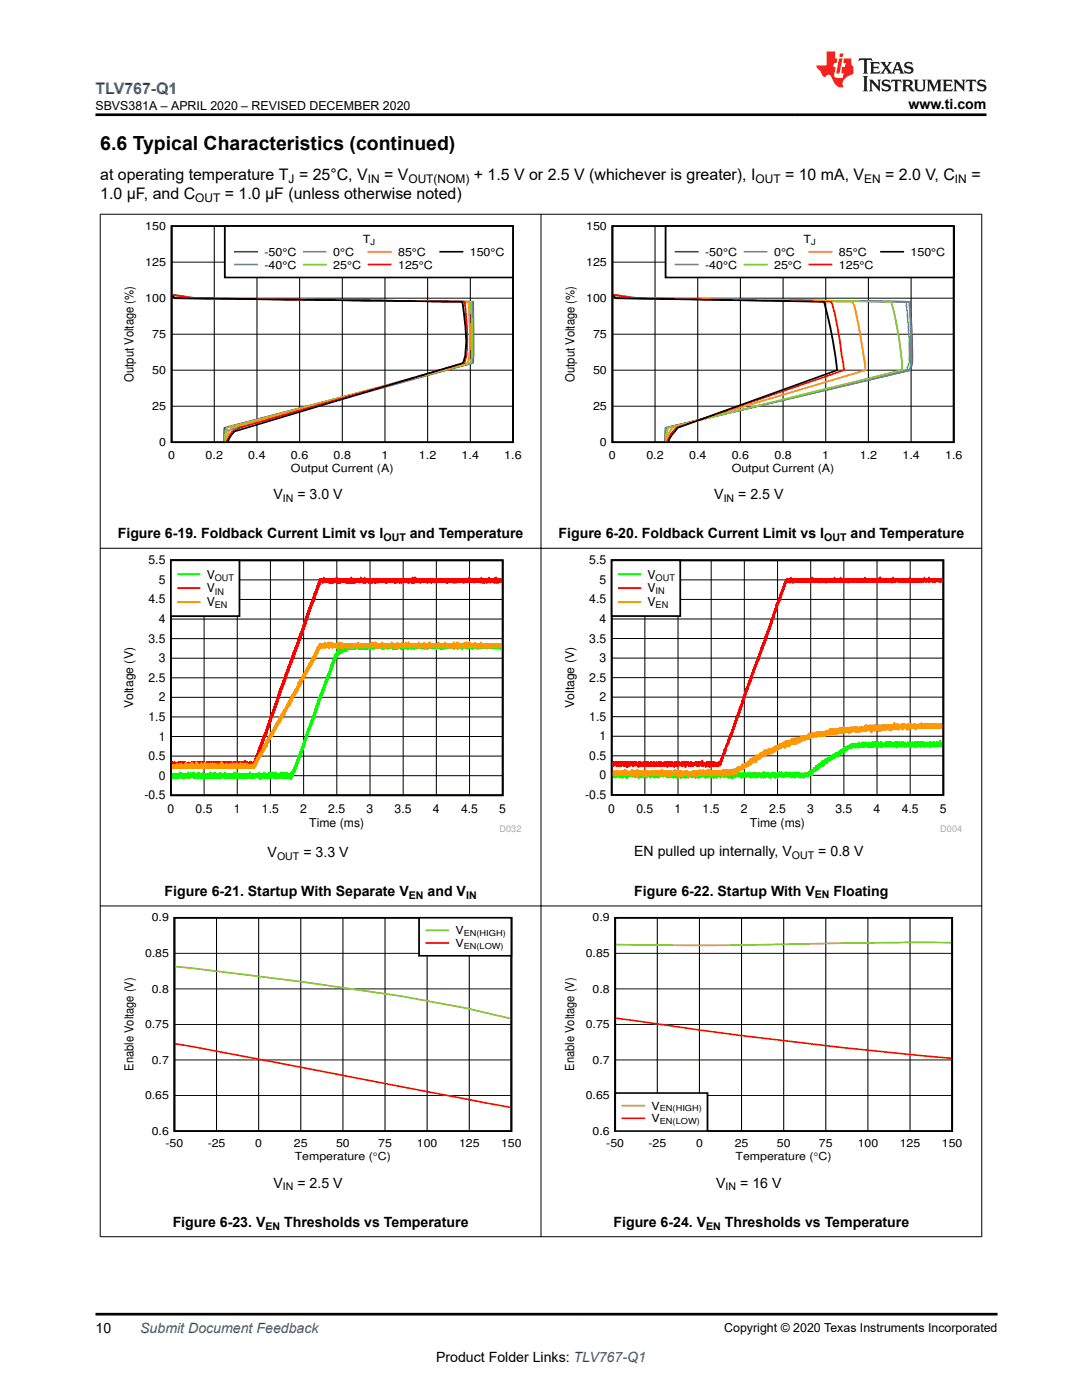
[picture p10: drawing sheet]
<svg xmlns="http://www.w3.org/2000/svg" width="216mm" height="279mm" viewBox="0 0 216 279" stroke-linecap="round" stroke-linejoin="round" font-family="sans-serif">
<defs><g id="words">
<text font-size="3.9" x="20" y="29.9">6.6 Typical Characteristics (continued)</text>
<text font-size="3.2" fill="#00f" x="19" y="18.7">TLV767-Q1</text>
<g font-size="3.2">
<text x="20" y="35.8">at operating temperature T = 25°C, V</text>
<text x="76.6" y="35.8">= V</text>
<text x="94.5" y="35.8">+ 1.5 V or 2.5 V (whichever is greater), I</text>
<text x="156.7" y="35.8">= 10 mA, V</text>
<text x="176.6" y="35.8">= 2.0 V, C</text>
<text x="193.8" y="35.8">=</text>
<text x="20" y="39.6">1.0 µF, and C</text>
<text x="44.9" y="39.6">= 1.0 µF (unless otherwise noted)</text>
</g>
<g font-size="2.8">
<text x="181.3" y="21.8">www.ti.com</text>
<text x="54.6" y="99.6">V</text>
<text x="59.4" y="99.6">= 3.0 V</text>
<text x="142.5" y="99.6">V</text>
<text x="147.3" y="99.6">= 2.5 V</text>
<text x="23.5" y="107.4">Figure 6-19. Foldback Current Limit vs I</text>
<text x="81.8" y="107.4">and Temperature</text>
<text x="111.5" y="107.4">Figure 6-20. Foldback Current Limit vs I</text>
<text x="169.7" y="107.4">and Temperature</text>
<text x="53.4" y="171">V</text>
<text x="60.5" y="171">= 3.3 V</text>
<text x="126.5" y="170.9">EN pulled up internally, V</text>
<text x="163.3" y="170.9">= 0.8 V</text>
<text x="32.8" y="178.8">Figure 6-21. Startup With Separate V</text>
<text x="85.3" y="178.8">and V</text>
<text x="126.6" y="178.7">Figure 6-22. Startup With V</text>
<text x="166.3" y="178.7">Floating</text>
<text x="54.6" y="237">V</text>
<text x="59.4" y="237">= 2.5 V</text>
<text x="142.9" y="237">V</text>
<text x="147.7" y="237">= 16 V</text>
<text x="34.5" y="244.8">Figure 6-23. V</text>
<text x="56.7" y="244.8">Thresholds vs Temperature</text>
<text x="122.4" y="244.8">Figure 6-24. V</text>
<text x="144.6" y="244.8">Thresholds vs Temperature</text>
<text x="19" y="266.1">10</text>
<text x="87" y="271.7">Product Folder Links: TLV767-Q1</text>
</g>
<text font-size="2.8" fill="#00f" x="28" y="266.1">Submit Document Feedback</text>
<g font-size="2.5">
<text x="19.1" y="21.9">SBVS381A – APRIL 2020 – REVISED DECEMBER 2020</text>
<text x="26.7" y="76.2" transform="rotate(-90 26.7 76.2)">Output Voltage (%)</text>
<text x="114.6" y="76.2" transform="rotate(-90 114.6 76.2)">Output Voltage (%)</text>
<text x="26.6" y="213.7" transform="rotate(-90 26.6 213.7)">Enable Voltage (V)</text>
<text x="114.6" y="213.7" transform="rotate(-90 114.6 213.7)">Enable Voltage (V)</text>
<text x="144.5" y="265.8">Copyright © 2020 Texas Instruments Incorporated</text>
</g>
<g font-size="2.4">
<text x="38.9" y="40.3">OUT</text>
<text x="57.6" y="36.5">J</text>
<text x="73.4" y="36.5">IN</text>
<text x="81.5" y="36.5">OUT(NOM)</text>
<text x="150.7" y="36.5">OUT</text>
<text x="172.5" y="36.5">EN</text>
<text x="190.6" y="36.5">IN</text>
<text x="29.6" y="112.6">5.5</text>
<text x="117.6" y="112.6">5.5</text>
<text x="31.7" y="116.5">5</text>
<text x="41.2" y="115.5">V</text>
<text x="41.2" y="118.2">V</text>
<text x="119.6" y="116.5">5</text>
<text x="129.2" y="115.5">V</text>
<text x="129.2" y="118.2">V</text>
<text x="29.6" y="120.4">4.5</text>
<text x="31.7" y="124.3">4</text>
<text x="41.2" y="121">V</text>
<text x="117.6" y="120.4">4.5</text>
<text x="119.6" y="124.3">4</text>
<text x="129.2" y="121">V</text>
<text x="29.6" y="128.3">3.5</text>
<text x="117.6" y="128.2">3.5</text>
<text x="29.6" y="136.1">2.5</text>
<text x="31.7" y="132.2">3</text>
<text x="117.6" y="136">2.5</text>
<text x="119.6" y="132.1">3</text>
<text x="26.6" y="141.3" transform="rotate(-90 26.6 141.3)">Voltage (V)</text>
<text x="29.6" y="143.9">1.5</text>
<text x="31.7" y="140">2</text>
<text x="114.6" y="141.3" transform="rotate(-90 114.6 141.3)">Voltage (V)</text>
<text x="117.6" y="143.8">1.5</text>
<text x="119.6" y="139.9">2</text>
<text x="31.7" y="147.8">1</text>
<text x="119.6" y="147.7">1</text>
<text x="29.6" y="151.7">0.5</text>
<text x="31.7" y="155.6">0</text>
<text x="117.6" y="151.6">0.5</text>
<text x="119.6" y="155.5">0</text>
<text x="28.8" y="159.5">-0.5</text>
<text x="116.8" y="159.4">-0.5</text>
<text x="33.4" y="162.3">0</text>
<text x="39" y="162.3">0.5</text>
<text x="46.7" y="162.3">1</text>
<text x="52.3" y="162.3">1.5</text>
<text x="59.9" y="162.3">2</text>
<text x="61.7" y="165.1">Time (ms)</text>
<text x="65.5" y="162.3">2.5</text>
<text x="73.2" y="162.3">3</text>
<text x="78.7" y="162.3">3.5</text>
<text x="86.4" y="162.3">4</text>
<text x="92" y="162.3">4.5</text>
<text x="99.6" y="162.3">5</text>
<text x="121.4" y="162.2">0</text>
<text x="127" y="162.2">0.5</text>
<text x="134.6" y="162.2">1</text>
<text x="140.2" y="162.2">1.5</text>
<text x="147.8" y="162.2">2</text>
<text x="149.6" y="165">Time (ms)</text>
<text x="153.5" y="162.2">2.5</text>
<text x="161.1" y="162.2">3</text>
<text x="166.7" y="162.2">3.5</text>
<text x="174.3" y="162.2">4</text>
<text x="179.9" y="162.2">4.5</text>
<text x="187.6" y="162.2">5</text>
</g>
<g font-size="2.2">
<text x="29" y="45.9">150</text>
<text x="116.9" y="45.9">150</text>
<text x="29" y="53.1">125</text>
<text x="52.8" y="51">-50°C</text>
<text x="52.8" y="53.6">-40°C</text>
<text x="66.5" y="51">0°C</text>
<text x="66.5" y="53.6">25°C</text>
<text x="72.4" y="48.5">T</text>
<text x="79.4" y="51">85°C</text>
<text x="79.4" y="53.6">125°C</text>
<text x="93.7" y="51">150°C</text>
<text x="116.9" y="53.1">125</text>
<text x="140.7" y="51">-50°C</text>
<text x="140.7" y="53.6">-40°C</text>
<text x="154.5" y="51">0°C</text>
<text x="154.5" y="53.6">25°C</text>
<text x="160.3" y="48.5">T</text>
<text x="167.4" y="51">85°C</text>
<text x="167.4" y="53.6">125°C</text>
<text x="181.7" y="51">150°C</text>
<text x="29" y="60.2">100</text>
<text x="116.9" y="60.2">100</text>
<text x="30.4" y="67.4">75</text>
<text x="118.3" y="67.4">75</text>
<text x="30.4" y="74.6">50</text>
<text x="118.3" y="74.6">50</text>
<text x="30.4" y="81.8">25</text>
<text x="118.3" y="81.8">25</text>
<text x="31.8" y="89">0</text>
<text x="119.7" y="89">0</text>
<text x="33.6" y="91.5">0</text>
<text x="41" y="91.5">0.2</text>
<text x="49.5" y="91.5">0.4</text>
<text x="58.1" y="94.1">Output Current (A)</text>
<text x="58.1" y="91.5">0.6</text>
<text x="66.6" y="91.5">0.8</text>
<text x="76.1" y="91.5">1</text>
<text x="83.6" y="91.5">1.2</text>
<text x="92.1" y="91.5">1.4</text>
<text x="100.6" y="91.5">1.6</text>
<text x="121.5" y="91.5">0</text>
<text x="129" y="91.5">0.2</text>
<text x="137.5" y="91.5">0.4</text>
<text x="146" y="94.1">Output Current (A)</text>
<text x="146" y="91.5">0.6</text>
<text x="154.5" y="91.5">0.8</text>
<text x="164.1" y="91.5">1</text>
<text x="171.5" y="91.5">1.2</text>
<text x="180.1" y="91.5">1.4</text>
<text x="188.6" y="91.5">1.6</text>
<text x="30.3" y="183.9">0.9</text>
<text x="118.2" y="183.9">0.9</text>
<text x="28.9" y="191">0.85</text>
<text x="90.9" y="186.5">V</text>
<text x="90.9" y="189">V</text>
<text x="116.9" y="191">0.85</text>
<text x="30.3" y="198.1">0.8</text>
<text x="118.2" y="198.1">0.8</text>
<text x="28.9" y="205.2">0.75</text>
<text x="116.9" y="205.2">0.75</text>
<text x="30.3" y="212.3">0.7</text>
<text x="118.2" y="212.3">0.7</text>
<text x="28.9" y="219.4">0.65</text>
<text x="116.9" y="219.4">0.65</text>
<text x="130" y="221.5">V</text>
<text x="30.3" y="226.5">0.6</text>
<text x="118.2" y="226.5">0.6</text>
<text x="130" y="224">V</text>
<text x="33" y="229">-50</text>
<text x="41.4" y="229">-25</text>
<text x="50.9" y="229">0</text>
<text x="58.7" y="229">25</text>
<text x="58.8" y="231.5">Temperature (qC)</text>
<text x="67.1" y="229">50</text>
<text x="75.5" y="229">75</text>
<text x="83.2" y="229">100</text>
<text x="91.6" y="229">125</text>
<text x="100" y="229">150</text>
<text x="121" y="229">-50</text>
<text x="129.4" y="229">-25</text>
<text x="138.9" y="229">0</text>
<text x="146.6" y="229">25</text>
<text x="146.8" y="231.5">Temperature (qC)</text>
<text x="155" y="229">50</text>
<text x="163.4" y="229">75</text>
<text x="171.1" y="229">100</text>
<text x="179.6" y="229">125</text>
<text x="188" y="229">150</text>
</g>
<g font-size="2.1">
<text x="56.5" y="100.2">IN</text>
<text x="144.4" y="100.2">IN</text>
<text x="76.5" y="108">OUT</text>
<text x="164.5" y="108">OUT</text>
<text x="55.3" y="171.6">OUT</text>
<text x="158" y="171.5">OUT</text>
<text x="81.6" y="179.4">EN</text>
<text x="93" y="179.4">IN</text>
<text x="162.6" y="179.3">EN</text>
<text x="56.5" y="237.6">IN</text>
<text x="144.8" y="237.6">IN</text>
<text x="53" y="245.4">EN</text>
<text x="140.9" y="245.4">EN</text>
</g>
<g font-size="1.8">
<text x="42.9" y="115.9">OUT</text>
<text x="42.9" y="118.7">IN</text>
<text x="130.8" y="115.9">OUT</text>
<text x="130.8" y="118.6">IN</text>
<text x="42.9" y="121.4">EN</text>
<text x="130.8" y="121.4">EN</text>
</g>
<g font-size="1.8" fill="#a8a8a8">
<text x="99.7" y="166.1">D032</text>
<text x="187.6" y="166">D004</text>
</g>
<g font-size="1.7">
<text x="73.9" y="48.9">J</text>
<text x="161.9" y="48.9">J</text>
<text x="92.5" y="186.8">EN(HIGH)</text>
<text x="92.5" y="189.4">EN(LOW)</text>
<text x="131.7" y="221.8">EN(HIGH)</text>
<text x="131.7" y="224.3">EN(LOW)</text>
</g>
</g></defs>
<path d="M34.2 45.1h68.2v43.2h-68.2zM34.4 59l.5 .5 57.4 .7 .2 1.5a38.1 38.1 0 0 1 .3 9.3l-.4 1.4-45.6 13.7-.6 .7-.7 1.3" fill="none" stroke="#000" stroke-width=".34"/>
<path d="M34.2 59.5h68.2M34.2 52.3h68.2M42.8 45.1v43.2M51.3 45.1v43.2M59.8 45.1v43.2M68.3 45.1v43.2M76.8 45.1v43.2M85.3 45.1v43.2M93.8 45.1v43.2M34.2 73.9h68.2M34.2 66.7h68.2M34.2 81.1h68.2" fill="none" stroke="#000" stroke-width=".2"/>
<path d="M34.4 59.5l60 .7 .1 10.8-.1 1.4-49.6 13-.1 2.7" fill="none" stroke="#7f007f" stroke-width=".34"/>
<path d="M34.4 58.8l4.9 .7 55 .7 .1 7.9-.1 4.3-49.5 13.7v2" fill="none" stroke="#3265ff" stroke-width=".34"/>
<path d="M34.4 58.8l3.4 .7 56.3 .7 .1 2.2a79.8 79.8 0 0 1-.1 10l-49 13-.3 2.7" fill="none" stroke="#32cccc" stroke-width=".34"/>
<path d="M34.4 58.8l3.5 .7 56.1 .7 .1 2.2a59.2 59.2 0 0 1-.2 10l-48.6 13-.3 1.4-.2 1.3" fill="none" stroke="#98cc00" stroke-width=".34"/>
<path d="M34.4 58.8l4.5 .7 54.7 .7 .2 7.9-.1 2.9-.4 1.4-47.1 13a5.2 5.2 0 0 0-1.1 2.7" fill="none" stroke="#ff9800" stroke-width=".34"/>
<path d="M34.4 58.8l4 .7 54.3 .7 .2 1.5a48.3 48.3 0 0 1 .2 9.3l-.5 1.4-44.8 13a3.6 3.6 0 0 0-2.5 2.7" fill="none" stroke="#f00" stroke-width=".34"/>
<path d="M44.9 45.1h57.5v10.3h-57.5z" fill-rule="evenodd" fill="#fff"/>
<path d="M44.9 45.1h57.5v10.3h-57.5zM87.9 50.2h4.4M122.2 45.1h68.1v43.2h-68.1zM122.4 59l.5 .5 41.5 .7a81.1 81.1 0 0 1 2.6 13.7l-31.8 11.5a8.6 8.6 0 0 0-1.8 2.7" fill="none" stroke="#000" stroke-width=".34"/>
<path d="M46.9 50.2h4.4M122.4 59.5l59.2 .7 .5 10.8-.1 1.4-.3 1.5-48.9 11.5v2.7" fill="none" stroke="#7f007f" stroke-width=".34"/>
<path d="M46.9 52.8h4.4M122.4 58.8l5.1 .7 53.9 .7 .5 10.8v1.4l-.4 1.5-48.6 11.5-.1 2.7" fill="none" stroke="#3265ff" stroke-width=".34"/>
<path d="M60.6 50.2h4.4M122.4 58.8l3.5 .7 54.8 .7a61.1 61.1 0 0 1 .7 12.2l-.5 1.5-47.8 11.5-.3 2.7" fill="none" stroke="#32cccc" stroke-width=".34"/>
<path d="M60.6 52.8h4.4M122.4 58.8l3.7 .7 51.6 .7 .3 .7a67.7 67.7 0 0 1 2 11.5l-.1 1.5-46.6 11.5-.2 .7-.3 2" fill="none" stroke="#98cc00" stroke-width=".34"/>
<path d="M73.5 50.2h4.5M122.4 58.8l4.6 .7 43.2 .7v.2a76 76 0 0 1 2.5 13.5l-38.6 11.5a5.1 5.1 0 0 0-1.1 2.7" fill="none" stroke="#ff9800" stroke-width=".34"/>
<path d="M73.5 52.8h4.5M122.4 58.8l4 .7 39.5 .7 .4 1.5a116.5 116.5 0 0 1 2.1 12.2l-33.4 11.5a5.2 5.2 0 0 0-1.8 2.7" fill="none" stroke="#f00" stroke-width=".34"/>
<path d="M122.2 59.5h68.1M122.2 52.3h68.1M130.7 45.1v43.2M139.2 45.1v43.2M147.7 45.1v43.2M156.3 45.1v43.2M164.8 45.1v43.2M173.3 45.1v43.2M181.8 45.1v43.2M122.2 73.9h68.1M122.2 66.7h68.1M122.2 81.1h68.1" fill="none" stroke="#000" stroke-width=".2"/>
<path d="M132.8 45.1h57.5v10.3h-57.5z" fill-rule="evenodd" fill="#fff"/>
<path d="M132.8 45.1h57.5v10.3h-57.5zM175.8 50.2h4.4" fill="none" stroke="#000" stroke-width=".34"/>
<path d="M134.8 50.2h4.4" fill="none" stroke="#7f007f" stroke-width=".34"/>
<path d="M134.8 52.8h4.4" fill="none" stroke="#3265ff" stroke-width=".34"/>
<path d="M148.6 50.2h4.4" fill="none" stroke="#32cccc" stroke-width=".34"/>
<path d="M148.6 52.8h4.4" fill="none" stroke="#98cc00" stroke-width=".34"/>
<path d="M161.5 50.2h4.4" fill="none" stroke="#ff9800" stroke-width=".34"/>
<path d="M161.5 52.8h4.4" fill="none" stroke="#f00" stroke-width=".34"/>
<path d="M34.1 111.8h66.2v46.9h-66.2z" fill="none" stroke="#000" stroke-width=".35"/>
<g fill="none" stroke="#000" stroke-width=".2">
<path d="M34.1 119.6h66.2M34.1 115.7h66.2M40.7 111.8v46.9M47.3 111.8v46.9M54 111.8v46.9M60.6 111.8v46.9M67.2 111.8v46.9M73.8 111.8v46.9M80.4 111.8v46.9M87.1 111.8v46.9M93.7 111.8v46.9M34.1 139.2h66.2"/>
<path d="M34.1 135.3h66.2M34.1 131.4h66.2M34.1 127.5h66.2M34.1 123.5h66.2M34.1 154.8h66.2M34.1 150.9h66.2M34.1 147h66.2M34.1 143.1h66.2"/>
</g>
<path d="M100.1 129v-.2v.5v-.5v.5v-.5v.5l-.1-.5v.5v-.5v.5v-.5v.5l-.1-.5v.5v-.5l-.1 .7v-.7v.5v-.5v.5v-.5l-.1 .5-.1-.5v.5v-.8v.8v-.5l-.1 .5v-.5v.5v-.5v.5v-.5v.5v-.5v.5v-.5l-.1 .5v-.5v.5v-.5l-.1 .5v-.5v.5v-.5v.5v-.5v.5l-.1-.5v.5v-.5v.5v-.5v.5v-.5v.5v-.5v.5v-.5l-.1 .5v-.5v.5v-.5v.5v-.5v.5v-.5v.5v-.5v.5l-.1-.5v.5v-.5v.5v-.5v.5v-.5l-.1 .5v-.5v.5v-.5v.5v-.5v.5v-.5v.5l-.1-.5v.5v-.5v.5v-.5v.5v-.5v.5l-.1-.5v.5v-.5l-.1 .5v-.5v.5v-.5v.5v-.5v.5v-.5v.5v-.5l-.1 .5v-.5v.5v-.5v.5v-.5v.5v-.5l-.1 .5v-.5v.5v-.5v.5v-.5l-.1 .5v-.5v.5v-.5v.5v-.5v.5v-.5l-.1 .5v-.5v.5v-.5v.5v-.5v.5v-.5l-.1 .5v-.5v.5v-.5l-.1 .5v-.5v.5v-.5v.5l-.1-.5v.5v-.5v.5v-.5l-.1 .5v-.5v.5v-.5v.5v-.5v.5v-.5l-.1 .5v-.5v.5v-.5v.5v-.5v.5v-.5l-.1 .5v-.5v.5v-.5v.5v-.5v.5v-.5v.5v-.5l-.1 .5v-.5v.5v-.5v.5v-.5l-.1 .5v-.5v.5v-.5v.5v-.5v.5v-.5v.5v-.5v.5v-.5l-.1 .5v-.5v.5v-.5v.5v-.5l-.1 .5v-.5v.5l-.1-.5v.5v-.5v.5v-.5v.5v-.5v.5v-.5l-.1 .5v-.5v.2l-.1-.2v.5v-.5v.5v-.5l-.1 .5v-.5v.5v-.5v.5v-.5v.5v-.5v.5v-.5v.5l-.1-.8v.8v-.5v.5v-.5l-.1 .5v-.5v.5v-.5v.5v-.5v.5v-.5l-.1 .5v-.5v.5v-.5v.5v-.5v.5v-.5v.5l-.1-.5v.5v-.5l-.1 .5v-.8v.8l-.1-.5v.5v-.5v.5v-.5v.5v-.5v.5v-.5l-.1 .5v-.5v.5v-.5l-.1 .5v-.5v.5v-.5v.5v-.5v.5v-.5l-.1 .5v-.5v.5v-.5v.5l-.1-.5v.5v-.5v.5v-.5v.5v-.5v.5v-.5v.5v-.5v.5l-.1-.5v.5v-.5l-.1 .5v-.5v.5v-.5v.5v-.5v.5v-.5l-.1 .5v-.5v.5v-.5v.7v-.7v.5l-.1-.5v.5v-.5v.5v-.5v.5v-.5v.5v-.5l-.1 .5v-.5v.5v-.5v.5v-.5v.5v-.5l-.1 .5v-.5v.5v-.5v.5v-.5v.5v-.5l-.1 .5v-.5v.5v-.5v.5v-.5l-.1 .5v-.5v.5v-.5v.5v-.5v.5v-.5v.5v-.5v.5v-.5v.5l-.1-.5v.5v-.5v.5v-.5l-.1 .5v-.5v.5v-.5v.5v-.5v.5v-.5v.5v-.5l-.1 .5v-.5v.5v-.5v.5v-.5v.5v-.5v.5v-.5l-.1 .5v-.5v.5v-.5v.5v-.5l-.1 .5v-.5v.5v-.5v.5v-.5v.5v-.5v.5v-.5v.5v-.5l-.1 .5v-.5v.5l-.1-.5v.5v-.5v.5v-.8v1l-.1-.7v.5v-.5v.5v-.5v.5v-.5l-.1 .5v-.5v.5v-.5v.5v-.5v.5v-.5l-.1 .5v-.5v.5v-.5l-.1 .5v-.5v.2l-.1-.2v.5v-.5v.5l-.1-.5v.5v-.5v.5v-.5v.5v-.5v.5l-.1-.5v.5v-.5v.5v-.5l-.1 .5v-.5v.5v-.5v.5v-.5l-.1 .5v-.5v.5v-.5v.5v-.5v.5v-.5l-.1 .5v-.5v.5l-.1-.5v.5l-.1-.5v.5v-.5v.5v-.5v.5v-.8v.8l-.1-.8v.8v-.5l-.1 .5v-.5v.5v-.5v.5v-.5l-.1 .5v-.5v.5v-.5v.5v-.5v.5v-.5v.5v-.5v.5v-.5v.5l-.1-.5v.5v-.5v.5v-.5l-.1 .5v-.5v.5v-.5v.5l-.1-.5v.5v-.5v.5v-.5v.5l-.1-.5v.5v-.5v.5v-.5v.5l-.1-.5-.1 .7v-1v.8v-.5l-.1 .5v-.5v.5v-.5v.5v-.5v.5v-.5v.5v-.5l-.1 .5v-.5v.5v-.5v.5v-.5v.5v-.5v.5v-.5l-.1 .5v-.5v.5v-.5l-.1 .5v-.5v.5v-.5v.5l-.1-.5-.1 .5v-.5v.5v-.5v.5v-.5v.5l-.1-.8v.8v-.5v.5v-.5v.5v-.5v.5l-.1-.5v.5l-.1-.5v.7v-.7v.5l-.1-.5v.5v-.5v.5v-.5v.5v-.5l-.1 .5v-.5v.5v-.5v.5v-.5v.5v-.5l-.1 .5v-.5v.5v-.5v.5v-.5l-.1 .5v-.5l-.1 .5v-.5v.5v-.5v.5v-.5l-.1 .5v-.5v.5l-.1-.5v.5v-.5v.7v-.7v.5v-.5l-.1 .5v-.5v.5v-.5v.5v-.5v.5v-.5l-.1 .5v-.5v.5v-.5v.5v-.5l-.1 .5v-.5v.5v-.5v.5v-.5v.5l-.1-.5v.5v-.5v.5v-.5v.5v-.5v.5v-.5v.5v-.5v.5v-.5l-.1 .5v-.5v.5v-.5v.5v-.5v.5v-.5v.5v-.5l-.1 .5v-.5v.5v-.5l-.1 .5v-.5v.5v-.5v.5v-.5v.5v-.5v.5v-.5v.5v-.5l-.1 .5v-.5v.5l-.1-.5v.5v-.5v.5v-.5v.5v-.5l-.1 .5v-.5v.5v-.5v.5v-.5v.5v-.5v.5v-.5v.5v-.5l-.1 .5v-.5v.5v-.5l-.1 .5v-.5v.5v-.5v.5v-.5v.5l-.1-.5v.5v-.5v.5v-.5v.5v-.5v.5v-.5v.5l-.1-.5v.5v-.5v.5v-.5l-.1 .5v-.5v.5v-.5l-.1 .5v-.5v.5l-.1-.5v.5v-.5v.5v-.5v.5v-.5v.5v-.5v.5l-.1-.5v.5v-.5v.5v-.5v.5v-.5v.5v-.5v.5v-.5l-.1 .5v-.5v.5v-.5v.5l-.1-.5v.5v-.5v.5v-.5v.5l-.1-.8v1v-.7v.5v-.5v.5v-.5l-.1 .5v-.5l-.1 .5v-.8v.8v-.8l-.1 1v-.7v.5v-.5v.5v-.5l-.1 .5v-.5v.5l-.1-.5v.7v-1l-.1 1v-.7v.5v-.5l-.1 .5v-.5v.5v-.5v.5v-.5v.5v-.5v.5v-.5v.5v-.5l-.1 .5v-.5v.5v-.5v.5v-.5v.5v-.5v.5v-.5l-.1 .5v-.5v.5v-.5v.5v-.5l-.1 .5v-.5v.5v-.5v.5v-.5l-.1 .5v-.5v.5v-.5v.5v-.5v.5v-.5l-.1 .5v-.5v.5v-.5v.5v-.5v.5v-.5v.5v-.5l-.1 .5v-.5v.5l-.1-.5v.7v-.7v.5v-.5l-.1 .5v-.5v.5v-.5v.5v-.5v.5v-.5v.5v-.5l-.1 .5v-.5v.5v-.5l-.1 .5v-.5v.5v-.5v.5v-.5v.5v-.5v.5v-.5l-.1 .5v-.5v.5v-.5v.5v-.5v.5l-.1-.5v.5v-.5v.5v-.5v.5v-.5v.5v-.5v.5l-.1-.5v.5v-.5v.5v-.5v.5v-.5l-.1 .5v-.5v.5v-.5v.5v-.5v.5v-.5v.5v-.5l-.1 .5v-.5v.5v-.5v.5v-.5v.5v-.5v.5v-.5l-.1 .5-.1-.5v.5v-.8v.8v-.5v.5v-.5l-.1 .5v-.5v.5v-.5v.5v-.5v.5v-.5v.5v-.5v.5l-.1-.5v.5v-.5v.5v-.5v.5l-.1-.5v.5v-.5v.5v-.5v.5v-.5l-.1 .5v-.5v.5v-.5v.5v-.5v.5v-.5v.5v-.5l-.1 .5v-.5v.5v-.5v.5l-.1-.5v.5v-.5v.5v-.5v.5v-.5l-.1 .5v-.5v.5v-.5v.5v-.5v.5v-.5l-.1 .5v-.5v.5l-.1-.5v.5v-.5v.5v-.5v.7l-.1-.7v.5v-.5v.5v-.5v.5v-.5v.5v-.5l-.1 .5v-.5v.5l-.1-.5v.5v-.5v.5l-.1-.8v.8v-.5l-.1 .5v-.5v.7v-.7v.5v-.5l-.1 .5v-.5v.5v-.5v.5v-.5v.5v-.5l-.1 .5v-.5v.5v-.5v.5v-.5l-.1 .5v-.5v.5v-.5v.5v-.5l-.1 .5v-.5v.5v-.5l-.1 .5v-.5v.5v-.5v.5v-.5v.5l-.1-.5v.5v-.5v.5v-.5v.5v-.5v.5v-.5v.5v-.5l-.1 .5v-.5v.5v-.5v.5v-.5v.5l-.1-.5v.5v-.5v.5v-.5v.5v-.5v.5v-.5l-.1 .5v-.5l-.1 .5v-.5v.5v-.5v.5v-.5v.5v-.5v.5l-.1-.8v.8v-.5l-.1 .5v-.5v.5v-.5v.5v-.5v.5v-.5l-.1 .5v-.5v.5v-.5v.5v-.5v.5l-.1-.5v.5v-.5v.5v-.5v.5v-.5v.5v-.5l-.1 .5v-.5v.5v-.5v.5v-.5v.5l-.1-.5v.5v-.5v.5v-.5v.5v-.5v.5v-.5v.5v-.5v.5l-.1-.5v.5v-.5v.5v-.5v.5v-.5v.5v-.5v.5v-.5l-.1 .5v-.5v.5v-.5v.5l-.1-.5v.5v-.5v.5v-.5v.5v-.5l-.1 .5v-.5l-.1 .5v-.5v.5v-.5v.5v-.5l-.1 .7v-.7v.5v-.5v.5v-.5v.5v-.5v.5v-.5v.5v-.5l-.1 .5v-.5v.5v-.5v.5v-.5v.5v-.5l-.1 .5v-.5v.5v-.5v.5v-.5v.5v-.5l-.1 .5-.1-.5v.5v-.5v.7v-.7l-.1 .5v-.5v.5v-.5v.5v-.5v.5v-.5l-.1 .5v-.5l-.1 .5-.1-.5v.5v-.8v.8v-.5v.5v-.5l-.1 .5v-.5v.5v-.5v.5v-.5l-.1 .5-.1-.5v.5v-.5v.7v-.7v.5v-.5l-.1 .5v-.5v.5v-.5v.5v-.5v.5v-.5l-.1 .5v-.5v.5l-.1-.5v.5v-.5v.5v-.5v.5l-.1-.5v.5v-.5l-.1 .5v-.8v.8v-.5v.5v-.5v.5v-.5v.5l-.1-.5v.5v-.5v.5v-.5v.5v-.5v.5l-.1-.5v.5v-.5v.5v-.5l-.1 .5v-.5v.5v-.5v.5v-.5v.5l-.1-.5v.5v-.5v.5v-.5l-.1 .5-.1-.5v.5v-.5v.5v-.5v.7l-.1-.7-.1 .5v-.5v.7l-.1-.7v.7v-.7v.5v-.5v.5v-.5v.5v-.5v.5l-.1-.5v.5v-.5v.5v-.5l-.1 .5v-.5v.5v-.5v.5v-.5v.5v-.5l-.1 .5v-.5l-.1 .5v-.5l-.1 .5v-.5v.5v-.8l-.1 .8v-.5v.5l-.1-.5v.7v-.7v.5v-.5v.5v-.5l-.1 .5v-.5v.5v-.5v.5v-.5v.5l-.1-.5v.5v-.5v.5v-.5v.5l-.1-.5v.5v-.5l-.1 .5v-.5v.7v-1l-.1 .8v-.5v.5v-.5v.5v-.5v.5l-.1-.5v.5v-.5v.5v-.5v.5l-.1-.5v.7v-.7v.5v-.5v.5l-.1-.5v.5v-.5v.5v-.5l-.1 .5v-.5v.7v-.7v.5v-.5v.5v-.5l-.1 .5v-.5v.5v-.5l-.1 .5v-.5v.5v-.5v.5v-.5v.5l-.1-.5v.5v-.5v.5v-.5v.5v-.5l-.1 .5v-.5v.5v-.5v.5v-.5l-.1 .5v-.5l-.1 .5v-.5v.5v-.5v.5l-.1-.5v.5v-.5v.5v-.5v.5v-.5l-.1 .5v-.5v.5v-.5v.5v-.5v.5v-.5v.5l-.1-.5v.5v-.5v.5v-.5v.5l-.1-.5v.5v-.5v.5v-.5v.5v-.5l-.1 .5v-.5v.5v-.5v.5l-.1-.5v.5v-.5v.5v-.5v.5v-.5v.5v-.5v.5l-.1-.5v.5v-.5v.5v-.5v.5v-.5v.5v-.5v.5v-.5l-.1 .5v-.5v.5v-.5v.5v-.5v.5v-.5v.5v-.5l-.1 .5v-.5v.5v-.5v.5v-.5l-.1 .5v-.5v.5v-.5v.5v-.5v.5v-.5l-.1 .5v-.5v.5v-.5v.5l-.1-.5v.5v-.5v.5l-.1-.5v.5l-.1-.5v.5v-.8v.8v-.5v.5v-.5v.5v-.5l-.1 .5-.1-.5v.5v-.5v.7v-.7v.5v-.5v.5v-.5v.5v-.5v.5l-.1-.5v.5v-.5v.5v-.5v.5l-.1-.5v.5v-.5v.5v-.5v.5v-.5l-.1 .5v-.5v.5v-.5v.5v-.5v.5v-.5v.5v-.5l-.1 .5v-.5l-.1 .5v-.5v.5v-.8l-.1 .8v-.8l-.1 .8v-.8v.8v-.5v.5v-.5v.5l-.1-.5v.5v-.5v.5v-.5l-.1 .5v-.5v.5v-.5v.5l-.1-.5v.5v-.5v.2l-.1-.2v.5v-.5v.5v-.5v.5v-.5v.5v-.5l-.1 .5v-.5v.5v-.5l-.1 .5v-.5v.5v-.5v.5l-.1-.5v.5v-.5v.5v-.5v.5l-.1-.5v.5v-.5v.5v-.5v.5l-.1-.5v.5v-.5v.5v-.5v.5l-.1-.5v.5v-.5v.5v-.5l-.1 .7v-.7v.5v-.5v.5l-.1-.5v.5v-.5v.5v-.5v.5l-.1-.5v.5v-.5v.5v-.5v.5l-.1-.5v.5v-.5v.5v-.5v.5v-.5l-.1 .5v-.5v.5v-.5v.5v-.5v.5v-.5v.5v-.5l-.1 .5-.1-.5v.5v-.5v.5v-.5v.5v-.5v.5l-.1-.5v.7v-.7v.5v-.5l-.1 .5v-.5v.5v-.5v.5v-.5v.5l-.1-.5v.5v-.5v.5v-.5v.5v-.5v.2v-.2v.2l-.1-.2v.5l-.1-.5v.5v-.5v.5v-.5v.7l-.1-.7v.5v-.5v.5v-.5l-.1 .5v-.5l-.1 .5v-.8v1v-.7l-.1 .7v-.7v.5v-.5v.5v-.5l-.1 .5v-.5v.5v-.5v.5l-.1-.5v.5v-.5v.5v-.5v.7v-.7v.5l-.1-.5v.5v-.5v.5v-.5v.5v-.5l-.1 .5v-.5v.5v-.5v.5v-.5v.5v-.5v.5v-.5v.5l-.1-.5v.5l-.1-.5v.5v-.5v.5v-.5v.5v-.5v.5l-.1-.5v.5v-.5v.7v-.7v.5v-.5v.5v-.5l-.1 .5v-.5v.7l-.1-.7v.5v-.5v.5l-.1-.5-.1 .5v-.5v.7v-.7v.5v-.5v.5v-.5l-.1 .5v-.5v.5v-.5l-.1 .5v-.5l-.1 .7v-.7v.5v-.5v.5v-.5l-.1 .5v-.5v.5v-.5v.5v-.5v.5l-.1-.5v.5v-.5v.5v-.5v.5v-.5v.5v-.5v.5v-.5v.5v-.3l-.2 .3v-.5v.5v-.5v.5v-.5l-.1 .5v-.5v.7v-.7l-.1 .7-.1-.7-.1 .7v-.7l-.1 .7v-.7l-.1 .7-.1-.7v.5l-.1-.5-.1 .7-.1-.7v.7v-.5v.5v-.5v.5l-.1-.5v.5v-.7l-.1 .7v-.7v.7v-.5v.5v-.5v.5v-.5v.5v-.5l-.1 .5v-.5v.5v-.5v.5v-.5v.5v-.5v.5v-.5v.5v-.5v.5v-.5l-.1 .5v-.5v.5v-.5v.5v-.5v.5v-.5v.5v-.5v.5v-.5l-.1 .5v-.5v.5v-.5v.5v-.5v.5v-.5l-.1 .5v-.5v.5v-.5v.5v-.5v.5v-.5v.5v-.5v.5v-.5l-.1 .5v-.5v.5l-.1-.5v.5v-.5v.8v-.8v.8l-.1-.8-.1 .8v-.8v.8l-.1-.8-.1 .8v-.8v.8v-.8l-.1 .8v-.8l-.1 .8v-.8v.8v-.5l-.1 .5v-.5v.5v-.5v.5v-.5v.5v-.5v.5v-.5v.5v-.5v.5v-.5v.5v-.5v.5v-.5v.5l-.1-.5v.5v-.5l-.1 .5v-.5v.5v-.5v.5v-.5v.8v-.8l-.1 .8v-.8v.8l-.1-.8v.8v-.8v.8v-.6v.6v-.6v.6l-.1-.6v.6l-.1-.6v.8v-.8v.6v-.6v.6v-.6v.6v-.6v.6v-.6v.6v-.6v.6v-.6v.6l-.1-.6v.6v-.6v.6v-.6l-.1 .6v-.6v.8l-.1-.8-.1 1.1v-1.1l-.1 1.1-.1-.8-.1 1v-.5v.5v-.5v.5v-.5l-.1 .5v-.5v.8v-.5l-.1 .5v-.5v.5l-.1-.5v.8l-.1-.8v.8v-.6l-.2 1.1v-.8v.8v-.5v.7v-.7l-.1 .7v-.5v.8l-.1-.5v.7l-.1-.5v.8v-.8l-.1 1.1v-.8v.8l-.1-.6v1.1v-1.1l-.1 1.1-.1-.5-.1 1-.1-.5v.8v-.6l-.2 1.1v-.5v.5v-.5l-.1 .5v-.3v.5l-.1-.5v.8l-.1-.5v.8v-.8l-.2 1.3v-.8v.8l-.1-.5v.8v-.8l-.2 1.3v-.5l-.1 .7v-.5v.8l-.1-.8-.1 1.3-.1-.8v1.1v-.8v.8v-.8l-.1 .8-.1-.5v.7v-.5v.8l-.1-.5-.1 .7v-.5l-.1 .8v-.5l-.2 1v-.5l-.2 1.3v-.8l-.2 1.6-.1-.8v1l-.1-.7-.1 1.3-.1-.8v1l-.1-.5-.1 1v-.5v.5l-.1-.5v.8v-.8l-.2 1.3v-.8v1.1l-.1-.8v1l-.1-.7v1v-.8l-.1 .8v-.5l-.3 1.3v-.5v.7v-.5l-.1 .5v-.5l-.2 1.3-.1-.5-.2 1.3v-.8v.8l-.1-.5-.1 1v-.8v.8l-.1-.5-.2 1.3v-.8v1.1l-.1-.8-.1 1.3-.1-.5-.1 1v-.5l-.1 .5v-.5v1l-.1-.5-.1 .8v-.6v.8l-.1-.5v.8l-.1-.8-.1 1-.1-.5v1.1l-.1-.8v.8v-.6l-.1 .8v-.5v.8v-.8v.8l-.1-.5v.7v-.7l-.2 1v-.5l-.1 .8v-.6v.8l-.1-.5v.8l-.1-.5v.7l-.1-.5v.8l-.1-.5v.8l-.1-.8v1v-.8l-.1 .8v-.8v1.1l-.1-.8-.1 1-.1-1v1.3l-.1-1v.5v-.5v.5v-.5v.5v-.5v.5v-.5v.5v-.5v.5l-.1-.5v.5v-.5v.5v-.5l-.1 .5v-.5v.7v-.7l-.1 .7v-.7v.7l-.1-.7v.5v-.5v.5v-.5v.5v-.5v.5v-.5v.5l-.1-.5v.5v-.5l-.1 .5v-.5v.7v-.7l-.1 .7-.1-.7v.7v-1v1l-.1-.7v.5v-.5l-.1 .5v-.5v.7v-.7v.5v-.5v.5l-.1-.5v.5v-.5v.5v-.5v.5v-.5v.5v-.5v.5v-.5v.5v-.5l-.1 .5v-.8l-.1 1v-.7v.7l-.1-.7v.7v-.7v.5l-.1-.5v.7l-.1-.7v.7v-1v1v-.7v.5l-.1-.5-.1 .5v-.5v.7v-.7v.5v-.5v.5v-.5l-.1 .5-.1-.8v.8v-.8l-.1 1-.1-.7v.5v-.5v.5v-.5v.5l-.1-.5v.5v-.5v.5v-.5v.5v-.5v.5v-.5v.5v-.5v.5v-.5l-.1 .5v-.5v.5l-.1-.5v.7v-.7v.5v-.5v.5v-.5v.5v-.5l-.1 .5v-.5v.7v-.7l-.1 .7v-.7v.5l-.1-.5v.7l-.1-.7v.7v-1v1l-.1-1v.8v-.5l-.1 .5v-.5v.5v-.5v.5v-.5v.5v-.5v.5l-.1-.5v.5v-.5l-.1 .5v-.5v.5v-.5v.7l-.1-1v1v-.7v.7v-.7v.5l-.1-.5v.5v-.5v.5v-.5v.5v-.5v.5l-.1-.5v.5v-.5v.5v-.5v.5v-.5v.5l-.1-.5v.5l-.1-.5v.5v-.8v1l-.1-.7v.7v-.7v.5v-.5l-.1 .5v-.8l-.2 1v-.7l-.1 .7v-1v1l-.1-.7v.5v-.5v.5v-.5l-.1 .5v-.5v.7v-.7l-.1 .7v-.7v.7v-.7l-.1 .7v-.7v.7v-.7v.7l-.1-.7v.5v-.5v.5v-.5v.5v-.5v.5v-.5v.5v-.5v.5l-.1-.5v.5v-.5v.5v-.5l-.1 .5v-.5v.5v-.5l-.1 .5v-.5v.7v-.7v.5v-.5v.5v-.5v.5v-.5v.5v-.5v.5l-.1-.5v.5v-.5l-.1 .7v-1l-.1 .8v-.5v.5v-.5v.5v-.5v.5v-.5v.5l-.1-.5v.5v-.5v.5l-.1-.5-.1 .5v-.5v.7v-.7v.5v-.5v.5v-.5v.5l-.1-.5v.5v-.5v.5l-.1-.5v.5v-.5v.5l-.1-.5v.5v-.5v.5l-.1-.5v1v-1v.7l-.1-.7v.7l-.1-1v.8v-.5l-.1 .5v-.5v.7v-.7v.5v-.5v.5l-.1-.5v.5l-.1-.5v.5v-.5v.5v-.5v.5v-.5v.5v-.5v.5v-.5l-.1 .5v-.5v.5v-.5v.5v-.5v.5v-.5l-.1 .5v-.5v.5v-.5v.5v-.5v.5v-.5v.5v-.5l-.1 .5v-.5v.5v-.5v.5v-.5v.5v-.5v.5v-.5v.5l-.1-.5v.5v-.5v.5v-.5v.5v-.5v.5v-.5v.5l-.1-.5v.5v-.5v.5v-.5l-.1 .5v-.5v.7v-.7v.7v-.7v.7l-.1-.7v.5v-.5l-.1 .5v-.5v.7v-.7l-.1 .7v-.7v.5v-.5l-.1 .5v-.5v.7v-.7v.5l-.1-.5-.1 .5v-.5v.7v-.7l-.1 .7v-.7v.5v-.5v.5v-.5v.5l-.1-.5v.5v-.5l-.1 .5v-.5v.7v-.7v.7v-1l-.1 1v-.7v.5l-.1-.5v.5v-.5v.5l-.1-.5v.5v-.5v.5v-.5v.5v-.5v.5l-.1-.5v.5v-.5l-.1 .7v-.7v.7v-.7l-.1 .7v-.7l-.1 .7v-.7v.5v-.5v.5v-.5v.5l-.1-.5v.5v-.5v.5v-.5l-.1 .5v-.5v.7l-.1-.7v.7v-.7v.5v-.5l-.1 .5v-.5v.7v-.7l-.1 .7v-.7v.5l-.1-.5v.5v-.5v.5v-.5v.5v-.5l-.1 .5v-.5v.5v-.5l-.1 .5v-.5v.5v-.5v.7v-.7l-.1 .7v-.7l-.1 .7v-.7v.5l-.1-.5v.5v-.5v.5v-.5v.5v-.5v.5v-.5l-.1 .5v-.5v.7v-.7l-.1 .7-.1-.7v.7v-.7l-.1 .7-.1-.7v.5v-.5v.5v-.5v.5v-.5v.5v-.5v.5v-.5l-.1 .5-.1-.5v.5v-.5v.7v-1v1v-.7l-.1 .7v-.7v.7v-.7v.5v-.5v.5v-.5l-.1 .5v-.5v.5v-.5v.5v-.5v.5v-.5v.5v-.5l-.1 .5v-.5v.7l-.1-.7-.1 .7v-1v.8v-.5v.5v-.5v.5v-.5v.5l-.1-.5-.1 .5v-.5v.5v-.8l-.1 1v-.7v.7v-.7v.7l-.1-.7v.7v-.7l-.1 .7v-.7l-.1 .7v-.7v.7v-.7v.5l-.1-.5-.1 .5v-.5v.7v-.7l-.1 .7v-.7v.7v-.7v.5v-.5v.5l-.1-.5v.5v-.5v.5v-.5v.5v-.5v.5v-.5v.5l-.1-.5v.5v-.5v.5v-.5l-.1 .5v-.5l-.1 .7v-.7v.5v-.5l-.1 .5v-.5v.7v-.7l-.1 .7v-.7v.5v-.5v.5v-.5v.5v-.5v.5l-.1-.5v.5l-.1-.5v.5v-.5v.5v-.5l-.1 .7v-.7v.5v-.5l-.1 .5v-.5v.7l-.1-1v1v-.7l-.1 .7-.1-.7v.7v-.7v.7l-.1-.7-.1 .7v-.7v.5v-.5v.5v-.5v.5v-.5v.5v-.5v.5v-.5l-.1 .5v-.5v.5v-.5v.5v-.5v.5v-.5v.5v-.5v.5v-.5l-.1 .5v-.5v.5v-.5v.5v-.5v.5v-.5v.5v-.5v.5v-.5v.5v-.5l-.1 .5v-.5v.5v-.5v.5v-.5v.5v-.5v.5l-.1-.5v.5v-.5v.5v-.5l-.1 .7v-.7v.7l-.1-1v.8v-.5l-.1 .5v-.5v.7v-.7l-.1 .7v-.7v.5v-.5v.5v-.5v.5v-.5l-.1 .5v-.5l-.1 .7v-.7v.7v-.7l-.1 .7v-.7l-.1 .7v-.7v.7v-.7v.7v-.7v.5v-.5v.5v-.5v.5v-.5v.5l-.1-.5v.5v-.5v.5v-.5l-.1 .5v-.5v.5v-.5v.5v-.5v.5v-.5v.5v-.5v.5v-.5l-.1 .5v-.5l-.1 .7v-1l-.1 1v-1v1v-.7l-.1 .7-.1-.7v.7v-.7v.7v-.7v.5l-.1-.5v.5v-.5v.5v-.5v.5v-.5v.5v-.5v.5v-.5v.5v-.5l-.1 .5v-.5l-.1 .7v-.7l-.1 .7-.1-.7v.7v-1v.8l-.1-.5v.5v-.5v.5v-.5l-.1 .5v-.5v.7v-1l-.1 1v-.7l-.1 .5v-.5l-.1 .5v-.5v.7v-.7v.5v-.5v.5l-.1-.5v.5v-.5v.5v-.5v.5v-.5v.5v-.5v.5v-.5v.5l-.1-.5v.5v-.5v.5v-.5v.5v-.5v.5v-.5v.5v-.5l-.1 .5v-.5v.7v-.7v.7l-.1-.7-.1 .7v-.7l-.1 .7v-.7l-.1 .7v-.7v.7v-.7v.5v-.5v.5v-.5v.5l-.1-.5-.1 .5v-.5v.7v-.7v.5v-.5v.5v-.5l-.1 .5v-.5l-.1 .7v-1l-.1 1v-.7v.7v-.7l-.1 .7v-.7v.7l-.1-.7v.7v-.7l-.1 .7-.1-.7v.7v-.7v.5v-.3v.3v-.3l-.1 .3v-.3v.3v-.3v.3v-.3v.3v-.3v.3v-.3v.3v-.3v.3v-.3v.3v-.3v.3v-.3v.3v-.3v.3v-.3v.3v-.3v.3v-.3v.3v-.3v.3v-.3v.3l-.1-.3v.3v-.3l-.1 .3v-.3v.3v-.8l-.1 1-.1-1v.8v-.5v.5v-.5v.5v-.5v.5l-.1-.5v.5v-.5l-.1 .5v-.5v.5v-.5v.7v-.7l-.1 .7-.1-.7-.1 .7-.1-.7v.7l-.1-1v1v-.7l-.1 .7v-.7v.7l-.1-.7-.1 .5v-.8v.8v-.5v.5v-.5v.5v-.5v.5v-.5v.5v-.5v.5l-.1-.5v.5v-.5v.5v-.5v.5v-.5v.5v-.5v.5l-.1-.5v.5v-.5v.5v-.5v.5v-.5v.5l-.1-.5-.1 .5v-.5v.7l-.1-1v.8v-.5v.5v-.5v.5l-.1-.5v.5v-.5l-.1 .7v-.7l-.1 .7v-.7v.7l-.1-.7v.7l-.1-1v.8v-.5v.5v-.5v.5l-.1-.5v.5v-.5v.5v-.5v.5v-.5v.5l-.1-.5v.5v-.5v.5v-.5v.5v-.5v.5v-.5v.5v-.5v.5v-.5v.5v-.5v.5l-.2-.5v.5v-.5v.5v-.5v.7v-.7v.5v-.5v.5l-.1-.5v.5v-.5v.5v-.5v.5v-.5l-.1 .5-.1-.5v.5v-.5v.5v-.5v.7v-.7v.7v-.7l-.1 .7v-.7l-.1 .7-.1-.7v.7l-.1-.7v.7v-.7v.7v-.7v.5l-.1-.5v.7l-.2-1v.8v-.5v.5v-.5v.5l-.1-.5v.5v-.5v.5v-.5v.5v-.5v.5v-.5v.5l-.1-.5v.5l-.1-.8v1v-.7v.5v-.5v.5v-.5v.5v-.5v.5v-.5l-.1 .5v-.5v.7v-.7l-.1 .7-.1-.7v.5v-.5v.5v-.5v.5v-.5v.5v-.5v.5v-.5l-.1 .5v-.5l-.1 .7v-.7v.7v-.7l-.1 .7v-.7v.5v-.5v.5l-.1-.5v.5l-.1-.5v.7v-.7v.5v-.5l-.1 .5v-.5v.5v-.5l-.1 .5v-.5v.5v-.5v.7v-.7v.7v-.7v.5l-.1-.5v.5v-.5v.5v-.5v.5v-.5v.5l-.1-.5v.5v-.5v.5v-.5v.5v-.5l-.1 .5v-.5v.7v-.7l-.1 .5-.1-.5v.7v-.7v.5" fill="none" stroke="#01ff00" stroke-width=".35"/>
<path d="M100.1 115.8v-.3v.5v-.5v.5v-.5v.5v-.5l-.1 .5v-.5v.5v-.5l-.1 .5v-.5v.5v-.5v.5v-.5v.5l-.1-.5v.5v-.5v.5v-.5l-.1 .5v-.5v.5v-.5v.5l-.1-.5v.5v-.5v.5v-.5v.5v-.5l-.1 .5v-.5v.5v-.5v.5v-.5v.5v-.5v.5l-.1-.5v.5v-.5v.5v-.5v.8v-.8v.5v-.5v.5l-.1-.5v.5v-.5v.5v-.5v.5v-.5v.5v-.5v.5v-.5l-.1 .5v-.5v.5v-.5v.5v-.5v.5l-.1-.5v.5v-.5v.5v-.5v.5v-.5l-.1 .5v-.7v1v-.8v.5v-.5v.5v-.5v.5v-.5v.5l-.1-.5v.5l-.1-.5v.5v-.7v.7v-.5v.5v-.5l-.1 .5v-.5v.5v-.5v.8v-.8l-.1 .5v-.5v.5v-.5v.5v-.5v.5v-.5v.5v-.5v.5l-.1-.5v.5v-.5v.5v-.5v.5v-.5v.5l-.1-.5v.5v-.5v.5v-.5v.5v-.5v.5v-.5l-.1 .5v-.5v.5v-.5v.5v-.5v.5l-.1-.5v.5v-.5v.5l-.1-.5v.5v-.5v.5v-.5v.5v-.5v.5v-.5v.5v-.5l-.1 .5v-.5v.5v-.5v.5l-.1-.5v.5v-.5v.5v-.5v.5l-.1-.5v.5v-.5v.8v-.8v.5v-.5v.5v-.5v.5l-.1-.5v.5v-.5v.5l-.1-.5v.5v-.5v.5l-.1-.7v.7v-.5v.5v-.5v.5v-.5v.5v-.5l-.1 .5v-.5v.5l-.1-.5v.5v-.5v.5l-.1-.5v.5v-.5v.5v-.5v.8v-.8l-.1 .5v-.5v.5v-.5v.5v-.5v.5v-.5v.5v-.5v.5v-.5v.5v-.5v.5v-.5l-.1 .5v-.5v.5l-.1-.5v.5v-.5v.5v-.5v.5v-.5v.5v-.5v.5l-.1-.5v.5v-.5v.5v-.5v.5v-.5l-.1 .5v-.5v.5v-.5v.5v-.5v.8l-.1-.8v.5v-.5v.5v-.5v.5l-.1-.5v.5v-.5l-.1 .5v-.5v.5v-.5v.8v-.8v.5l-.1-.5v.5v-.5v.5v-.5v.5v-.5v.5v-.5v.5v-.5l-.1 .5v-.5v.5v-.5v.5l-.1-.5v.5v-.7v.7v-.5l-.1 .5v-.5v.5l-.1-.5v.5v-.5v.8v-.8v.5v-.5v.5v-.5v.5l-.1-.5v.5v-.5v.5v-.5l-.1 .5v-.5v.5v-.5v.5v-.5v.5v-.5v.5v-.5l-.1 .5v-.5v.5v-.5v.5v-.5v.5v-.5v.5l-.1-.5v.5v-.5v.5v-.2l-.1 .2v-.5v.5v-.5v.5v-.5v.5l-.1-.5v.5v-.5v.5v-.5v.5l-.1-.5v.5v-.5v.5v-.5v.5v-.5l-.1 .5v-.5v.5v-.5v.5v-.5v.5v-.5v.5v-.5v.5l-.1-.5v.5v-.5v.5v-.5l-.1 .5v-.5v.5v-.5v.5v-.5v.5v-.5v.5l-.1-.5-.1 .5v-.5v.5v-.5v.8v-.8l-.1 .5v-.5v.5v-.5v.5v-.5l-.1 .5v-.5v.5v-.5v.5v-.5v.5v-.5v.5v-.5l-.1 .5v-.5v.5v-.5v.5v-.5v.5v-.5v.5v-.5l-.1 .5v-.5v.5v-.5v.5v-.5v.5v-.5v.5l-.1-.5v.5v-.5v.5v-.5v.5v-.5v.5v-.5v.5v-.5l-.1 .5v-.5v.5v-.5v.5v-.5v.5v-.5v.5v-.5v.5v-.5l-.1 .5v-.5v.5v-.5v.5v-.5l-.1 .5v-.5v.5v-.5l-.1 .5v-.5v.5v-.5l-.1 .5v-.5v.5v-.5v.5v-.7l-.1 .7v-.7v.7v-.5v.5v-.5l-.1 .5v-.5v.5v-.5v.5v-.5v.5l-.1-.5v.5v-.5v.5v-.5v.5v-.5v.5v-.5v.5v-.5l-.1 .5v-.5v.5v-.5v.5l-.1-.5v.5v-.5v.5v-.5v.5v-.5v.5v-.5v.5v-.5v.5v-.5l-.1 .5v-.5v.5v-.5v.5v-.5v.5v-.5v.5l-.1-.5v.5v-.5v.5v-.5v.5l-.1-.5v.5v-.5v.5v-.5v.5v-.5v.5v-.5v.5v-.5v.5l-.1-.5v.5v-.5v.5v-.5v.5v-.5l-.1 .5v-.5v.5l-.1-.5v.5v-.5v.5v-.5v.8l-.1-.8v.5v-.5v.5v-.5v.5v-.5v.5v-.5v.5v-.5v.5v-.5v.5v-.5l-.1 .5v-.5v.5v-.5v.5v-.5v.5v-.5l-.1 .5v-.5v.5v-.5v.5v-.5v.5v-.5v.5v-.5l-.1 .5v-.5v.5v-.5v.5v-.5v.5v-.5v.5l-.1-.5v.5v-.5v.5v-.5v.5v-.5l-.1 .5v-.5v.5v-.5v.5v-.5v.5v-.5v.5l-.1-.5v.5v-.5v.5v-.5v.5l-.1-.5v.5v-.5v.5v-.5v.5v-.5v.5v-.5v.5v-.5v.5v-.5v.5v-.5v.5l-.1-.5v.5v-.5v.5v-.5v.5v-.5l-.1 .5v-.5v.5v-.5v.5v-.5v.5v-.5v.5v-.5v.5v-.5v.5v-.5v.5l-.1-.5v.5v-.5v.5v-.5l-.1 .5v-.5v.5v-.5v.5v-.5v.5v-.5v.5l-.1-.5v.5v-.5v.5v-.5v.5l-.1-.5v.8v-.8v.5v-.5v.5l-.1-.5v.5v-.5v.5v-.5v.5v-.5v.5v-.5v.5v-.5v.5v-.5l-.1 .5v-.5v.5v-.5v.5v-.5v.5v-.5v.5v-.5l-.1 .5v-.5v.5v-.5v.5v-.5v.5v-.5v.5v-.5l-.2 .5v-.5v.8v-.8v.5v-.5v.5v-.5v.5l-.1-.5v.5v-.5v.5v-.5v.5v-.5l-.1 .5-.1-.5v.5v-.5v.8v-.8v.5v-.5l-.1 .5v-.5v.5v-.5v.5v-.5l-.1 .5v-.5v.5v-.5v.5v-.5v.5v-.5v.5v-.5v.5l-.1-.5v.5v-.5v.5v-.5v.5v-.5v.5l-.1-.5v.5v-.5v.5v-.5v.5v-.5v.5v-.5l-.1 .5v-.5v.5v-.5v.5v-.5v.5l-.1-.5v.5v-.5v.5v-.5v.5v-.5v.5l-.1-.5v.5v-.5v.5v-.5v.5v-.5v.5v-.5v.5v-.2l-.1 .2v-.2v.2v-.2l-.1 .2v-.5v.5v-.5l-.1 .5v-.5v.5v-.5v.5v-.5l-.1 .5v-.5v.5v-.5v.8v-.8l-.1 .8-.1-.8v.8v-.8v.5v-.5v.5v-.5l-.1 .5v-.5v.5v-.5v.5v-.5v.5v-.5v.5v-.5v.5l-.1-.5v.5v-.5v.5v-.5v.5l-.1-.5v.5v-.5v.5v-.5v.5v-.5v.5v-.5v.5l-.1-.5v.5v-.5v.5v-.5l-.1 .5v-.5v.5l-.1-.5v.5v-.5v.5v-.5v.5l-.1-.5v.5v-.5v.5v-.5v.5l-.1-.5v.5v-.5v.5v-.5v.5v-.5v.5v-.5v.5l-.1-.5v.5v-.5v.5v-.5v.5v-.5v.5v-.5v.5v-.5v.5l-.1-.5v.5v-.5v.5v-.5v.5v-.5v.5v-.5v.5v-.5v.5v-.5v.5l-.1-.5v.5v-.5v.5v-.5v.5v-.5v.5v-.5v.5l-.1-.5v.5v-.5v.5v-.5v.5v-.5v.5v-.5l-.1 .5v-.5v.5v-.5v.5v-.5v.5v-.5v.5v-.5v.5v-.5v.5v-.5v.5l-.1-.5v.5v-.5v.5v-.5v.5l-.1-.5v.5v-.5v.5v-.5v.5v-.5v.5v-.5v.5v-.5v.5v-.5l-.1 .5v-.5v.5v-.5v.5v-.5v.5v-.5v.5v-.5v.5v-.5v.5l-.1-.5v.5v-.5v.5v-.5v.5v-.5v.5v-.5v.5l-.1-.5v.5v-.5v.5v-.5v.5v-.5v.5v-.5v.5v-.5v.5v-.5v.5v-.5v.5l-.1-.5v.5v-.5v.5v-.5v.5v-.5v.5v-.5l-.1 .5v-.5l-.1 .5v-.5v.5v-.5v.5v-.5v.5v-.5l-.1 .5v-.5v.5v-.5v.5v-.5v.5v-.5l-.1 .8v-.8l-.1 .5v-.5v.5v-.5v.5l-.1-.5v.5v-.5v.5v-.5v.5v-.5v.5v-.5v.5v-.5v.5v-.5l-.1 .5v-.5v.5v-.5v.5v-.5v.5v-.5l-.1 .5v-.5v.5v-.5v.5v-.5v.5v-.5v.5l-.1-.5v.5v-.5v.5v-.5l-.1 .5v-.5l-.1 .5v-.5v.5v-.5v.8v-.8v.5v-.5v.5v-.5v.5v-.5l-.1 .5v-.5l-.1 .5v-.5v.5v-.5v.8v-.8v.5v-.5v.5l-.1-.5v.5v-.5v.5v-.5v.5v-.5v.5v-.5v.5v-.5l-.1 .5v-.5v.5v-.5v.5v-.5v.5v-.5l-.1 .5v-.5v.5v-.5v.5v-.5v.5v-.5l-.1 .5v-.5v.5v-.5v.5v-.5v.5v-.5v.5l-.1-.5v.5v-.5l-.1 .5v-.5v.8v-.8v.5v-.5v.5l-.1-.5v.5v-.5v.5v-.5v.5v-.5l-.1 .5v-.5v.5v-.5v.5v-.5v.5v-.5v.5v-.5v.5v-.5l-.1 .5v-.5v.5v-.5v.5v-.5l-.1 .5v-.5v.5v-.5v.5v-.5v.5v-.5v.5l-.1-.5v.5v-.5v.5v-.5v.5v-.5v.5v-.5l-.1 .5v-.5v.5v-.5v.5v-.5v.5v-.5v.5v-.5v.5v-.5l-.1 .5v-.5v.5v-.5v.5v-.5v.5v-.5l-.1 .5v-.5v.5v-.5v.5v-.5v.5l-.1-.5v.5v-.5v.5v-.5v.5v-.5v.5v-.5v.5v-.5l-.1 .5v-.5v.5v-.5v.5v-.5v.5v-.5v.5l-.1-.5v.5l-.1-.5v.5v-.5v.5v-.5v.5l-.1-.5v.5v-.5v.5v-.5v.5v-.5v.5v-.5v.5v-.5v.5l-.1-.5v.5v-.5v.8v-.8v.5v-.5v.5v-.5l-.1 .5v-.5v.5v-.5v.5v-.5v.5v-.5v.5v-.5v.5l-.1-.5v.5v-.5v.5v-.5v.5v-.5v.5l-.1-.5v.5v-.5v.5v-.5l-.1 .5v-.5v.5v-.5v.5v-.5v.5v-.5v.5v-.5l-.1 .5v-.5v.5v-.5v.5v-.5v.5v-.5v.5v-.5v.5v-.5v.5l-.1-.5v.5v-.5v.5v-.5v.5v-.5v.5l-.1-.5v.5v-.5v.5v-.5v.5v-.5l-.1 .5-.1-.5v.5v-.5v.5v-.5v.5v-.5v.5v-.5v.5v-.5v.5v-.5v.5v-.5v.5l-.1-.5v.5v-.5v.5v-.5v.5v-.7v.7v-.5v.5v-.5l-.1 .5v-.5v.5l-.1-.7v1v-.8l-.1 .8v-.8v.5v-.5l-.1 .5v-.5v.5v-.5l-.1 .5v-.5v.5v-.5l-.1 .8v-1l-.1 1v-.8v.5v-.5v.5l-.1-.5v.5v-.5v.5v-.5v.5v-.5l-.1 .5v-.5v.5v-.5v.5l-.1-.5v.5v-.5v.5v-.5v.5v-.5v.5v-.5l-.2 .5v-.5v.5v-.5v.5v-.5v.5v-.5v.8v-.8l-.1 .5v-.5v.5v-.5v.5v-.5v.5l-.1-.5-.1 .8v-.8v.5v-.5v.5v-.5v.5v-.5v.5l-.1-.5v.5v-.5v.5v-.5v.5v-.5v.5v-.5v.5l-.1-.5v.5v-.5v.5v-.5v.5v-.5v.5v-.5l-.1 .5v-.5v.5v-.5v.5v-.5v.5v-.5l-.1 .5v-.5v.5v-.5v.5v-.5v.5v-.5v.5v-.5l-.1 .5v-.5v.5v-.5v.5v-.5v.5v-.5v.5v-.5l-.1 .5v-.5v.5v-.5v.5v-.5v.5v-.5v.5v-.5v.5l-.1-.5v.5v-.5v.5v-.5v.5l-.1-.5v.5v-.5v.5v-.5l-.1 .5v-.5v.5v-.5v.5v-.5v.5v-.5l-.1 .5v-.5v.5v-.5v.5v-.5v.5v-.5l-.1 .5v-.5v.5v-.5v.5l-.1-.5v.5v-.5v.5v-.5v.5v-.5v.5v-.5v.5v-.5v.5v-.5v.5l-.1-.5v.5v-.5v.8l-.1-.8v.5v-.5v.5v-.5v.5v-.5v.5v-.5v.5l-.1-.5v.5v-.5v.5v-.5v.5v-.5v.5v-.5v.5l-.1-.5-.1 .5v-.5v.8v-.8v.5v-.5v.5v-.5v.5v-.5v.5l-.1-.5v.5v-.5v.5v-.5v.5v-.5v.5v-.5v.5v-.5v.5v-.5v.5l-.1-.5v.5v-.5v.5v-.5l-.1 .5v-.5v.5l-.1-.5v.5l-.1-.5v.5v-.5v.5v-.5v.8v-.8v.5v-.5v.5v-.5v.5v-.5v.5v-.5l-.1 .5v-.5v.5v-.5v.5v-.5v.5v-.5v.5v-.5v.5v-.5v.5v-.5v.5l-.1-.5v.5v-.5v.5l-.1-.5v.8v-.8v.5l-.1-.5v.8v-.8l-.1 .5v-.5v.5v-.5v.5l-.1-.5v.5v-.5v.5l-.1-.5v.5v-.5v.5v-.5v.5v-.5v.5v-.5v.5l-.1-.5v.5v-.5v.5v-.5v.5v-.5v.5v-.5v.5v-.5v.5v-.5v.5v-.5v.5v-.5l-.1 .5v-.5v.5v-.5v.5v-.5v.5v-.5v.5l-.1-.5-.1 .5v-.5v.5v-.5v.5v-.5v.5l-.1-.5v.5v-.5v.5v-.5v.5v-.5v.5v-.5v.5v-.5v.5l-.1-.5v.5v-.5v.5v-.5v.5v-.5v.5v-.5v.5l-.1-.5v.5v-.5v.5v-.5v.5v-.5v.5v-.5v.5v-.5l-.1 .5v-.5v.5v-.5v.5v-.5v.5l-.1-.5v.5v-.5v.5v-.5v.5v-.5v.5v-.5v.5v-.5v.5v-.5l-.1 .5v-.5v.5v-.5v.5l-.1-.5v.5v-.5v.5v-.5v.5v-.5v.5v-.5l-.1 .5v-.5v.8v-.8v.5l-.1-.5v.5v-.5l-.1 .5v-.5v.8v-.8l-.1 .8v-.8v.5v-.5v.5v-.5v.5l-.1-.5v.5v-.5v.5v-.5v.5v-.5v.5v-.5v.5l-.1-.5v.5v-.5v.5v-.5v.5v-.5v.5l-.1-.5v.5v-.5v.5v-.5v.5v-.5v.5v-.5v.5v-.5v.5l-.1-.5v.5v-.5v.5v-.5v.5v-.5v.5v-.5v.5l-.1-.5v.5v-.5v.5v-.5v.5v-.5l-.1 .5v-.5v.5v-.5v.5v-.5v.5v-.5v.5l-.1-.5v.5v-.5v.5v-.5v.5v-.5v.5v-.5v.5v-.5v.5v-.5v.5v-.5l-.1 .5v-.5v.5v-.5v.5v-.5v.5v-.5v.5l-.1-.5v.5v-.5v.5v-.5v.5l-.1-.5v.5v-.5v.5v-.5v.5v-.5v.5v-.5v.5l-.1-.5v.5v-.5v.5v-.5v.5v-.5v.5v-.5l-.1 .5v-.5v.5v-.5v.5v-.5v.5v-.5v.5v-.5v.5l-.1-.5v.5v-.5v.5v-.5v.5v-.5v.5v-.5l-.1 .5v-.5l-.1 .5v-.5v.5v-.5v.5v-.5v.8v-.8v.5v-.5v.5l-.1-.5v.5v-.5v.5v-.5v.5v-.5v.5v-.5l-.1 .5v-.5l-.1 .8v-.8v.5v-.5v.5v-.5v.5l-.1-.5v.5v-.5l-.1 .5v-.5v.5v-.5l-.1 .8v-.8l-.1 .8v-.8v.8v-.8v.5v-.5v.5v-.5v.5l-.1-.5v.5v-.5v.5v-.5v.5v-.5v.5v-.5v.5v-.5l-.1 .5v-.5v.5v-.5v.5v-.5l-.1 .5v-.5v.5v-.5v.5v-.5l-.1 .5v-.5v.5v-.5v.5l-.1-.5v.5v-.5v.5v-.5v.5v-.5l-.1 .5v-.5v.5v-.5v.8v-.8l-.1 .8v-.8l-.1 .8v-.8v.5v-.5v.5v-.5v.5v-.5v.5v-.5v.5l-.1-.5v.5v-.5v.5v-.5v.5v-.5l-.1 .5v-.5v.5v-.5v.5v-.5v.5l-.1-.5v.5v-.5l-.1 .5v-.5v.8v-.8v.8v-.8l-.1 .5v-.5v.5v-.5v.5v-.5v.5v-.5v.5v-.5l-.1 .5v-.5v.5v-.5v.5v-.5v.5v-.5v.5l-.1-.5v.5v-.5v.5v-.5l-.1 .5v-.5v.5v-.5v.5v-.5v.5v-.5v.5v-.5v.5l-.1-.5v.5v-.5v.5v-.5v.5v-.5v.5v-.5l-.2 .5v-.5v.8v-.8v.5l-.1-.5-.1 .5v-.7v.7v-.5l-.1 .5v-.5v.8l-.1-.8v.8l-.1-.8v.5v-.5v.5v-.5v.5v-.5v.5v-.5v.5l-.1-.5v.5v-.5v.5v-.5v.5l-.1-.5v.5v-.5v.5v-.5l-.1 .5-.1-.5v.5v-.5v.5v-.7v.7v-.5v.5v-.5v.5l-.1-.5v.5v-.5v.5v-.5l-.1 .5v-.5v.8l-.1-.8v.5v-.5v.5v-.5v.5l-.1-.5v.5v-.5v.5v-.5v.5v-.5v.5v-.5l-.1 .5v-.5v.5v-.5v.5v-.5v.5l-.1-.5v.5v-.5v.5v-.5v.5v-.5v.5v-.5v.5l-.1-.5v.5v-.5v.5v-.5v.5v-.5v.5l-.1-.5v.5v-.5v.5v-.5v.5v-.5v.5v-.5v.5v-.5v.5l-.1-.5v.5v-.5v.5v-.5v.5v-.5v.5v-.5l-.1 .5v-.5v.5v-.5v.5v-.5v.5v-.5v.5v-.5v.5v-.5v.5v-.5l-.2 .5v-.5v.5v-.5v.8v-.8v.5v-.5l-.1 .5v-.5l-.1 .8v-.8v.5l-.1-.5v.5v-.5v.5v-.5v.5l-.1-.5-.1 .5v-.5v.8v-.8v.5l-.1-.5v.5l-.1-.5v.5v-.5v.5v-.7v1v-.8l-.1 .8v-.8v.5v-.5v.5v-.5v.5l-.1-.5v.5v-.5v.5v-.5v.5v-.5v.5v-.5v.5v-.5l-.1 .5v-.5v.5v-.5v.5v-.5v.5v-.5v.5v-.5l-.1 .5v-.5v.8v-.8l-.1 .8v-.8l-.1 .8-.1-.8v.5v-.5v.5l-.1-.5v.8v-.8v.5l-.1-.5v.5v-.5v.5v-.5l-.1 .5v-.5l-.1 .8v-.8v.5v-.5v.5v-.5v.5v-.5v.5v-.5v.5v-.5v.5l-.1-.5v.5v-.5v.5v-.5v.5v-.5v.5v-.5l-.1 .5v-.5v.5v-.5v.5v-.5v.5v-.5v.5v-.5v.5l-.1-.5v.5v-.5v.5v-.5v.5v-.5v.5v-.5v.5l-.1-.5v.5v-.5v.5v-.5v.5v-.5v.5v-.5v.5v-.5v.5v-.5v.5l-.1-.5v.5v-.5v.5v-.5v.5v-.5v.5v-.5v.5v-.5v.5l-.1-.5v.5v-.5v.5v-.5v.5v-.5v.5v-.5v.5l-.1-.5v.5v-.5v.5v-.5v.5v-.5v.5v-.5l-.1 .5v-.5v.5v-.5v.5v-.5v.5v-.5v.5v-.5v.5v-.5v.5v-.5v.5l-.1-.5v.5v-.5v.5v-.5l-.1 .5v-.5l-.1 .8v-.8v.8v-.8v.5l-.1-.5v.5v-.5v.5l-.1-.5v.5v-.5v.8v-.8v.5v-.5l-.1 .5v-.5l-.1 .5v-.5v.8v-.8v.8v-.8l-.1 .8v-.8v.5v-.5v.5v-.5l-.1 .5v-.5v.8l-.2-1v.7v-.5v.5v-.5v.5v-.5v.5l-.1-.5v.5v-.5v.5v-.5v.5v-.5v.5l-.1-.5v.5v-.5v.5v-.5v.5l-.1-.5v.5v-.5v.5v-.5v.5v-.5v.5l-.1-.5v.5v-.5v.5v-.5v.5v-.5v.5v-.5l-.2 .5v-.5v.5v-.5v.5v-.5v.5v-.5v.8v-.8v.5v-.5l-.1 .5v-.5v.5v-.5v.5v-.5v.5v-.5l-.1 .5v-.5v.5v-.5v.5v-.5l-.1 .5v-.5v.8l-.1-.8v.8v-.8v.5v-.5v.5v-.5v.5l-.1-.5-.1 .5v-.5v.8v-.8v.5l-.2-.5v.8v-.8v.8v-.8v.5v-.5v.5l-.1-.5v.5v-.5v.5l-.1-.5v.5v-.5v.5v-.5v.5v-.5l-.1 .5v-.5v.5v-.5v.5v-.5v.5l-.1-.5v.5v-.5v.5v-.5v.5v-.5v.5v-.5v.5v-.5l-.1 .5v-.5v.5v-.2l-.1 .2v-.5v.5v-.5v.5v-.5v.5v-.5v.5v-.5v.5l-.1-.5v.5v-.5v.5v-.5v.5v-.5v.5v-.5v.5v-.5v.5v-.5l-.1 .5v-.5v.5v-.5v.5l-.1-.5v.5v-.5v.5v-.5v.5v-.5v.5l-.1-.5v.5v-.5l-.1 .5v-.5v.5v-.7v.7v-.5v.5v-.5v.5v-.5v.5l-.1-.5v.5v-.5v.5v-.5l-.1 .5v-.5v.8v-.8v.5v-.5v.5l-.1-.5v.5v-.5v.5v-.5v.5v-.5v.5v-.5v.5l-.1-.5v.5v-.5v.5v-.5v.5v-.5v.5v-.5v.5v-.5v.5v-.5v.5v-.5v.5v-.5l-.1 .5v-.5v.5l-.1-.5v.5v-.5v.5l-.1-.5v.5v-.5l-.2 1.3v-.8l-.1 1.1v-.8l-.1 1-.1-.5v.8v-.8l-.1 1.1-.1-.6-.1 1.1-.1-.5v.7v-.5l-.1 .8v-.8l-.1 1.1v-.8l-.1 1v-.5l-.1 .8v-.8v1v-.7l-.1 .7v-.5l-.1 .8v-.5l-.1 1v-.8l-.1 .8v-.5l-.1 .8v-.5l-.1 .7v-.5v.8l-.1-.5v.8l-.1-.8v1l-.1-.8v.8v-.5v1l-.1-.7-.1 1.3-.1-.8-.1 1v-.8v.8l-.1-.2v.5v-.8v.8v-.5l-.1 1-.1-.5v.7v-.7l-.1 1v-.8v.8l-.1-.5v.8v-.8l-.1 1v-.5v.8v-1.1l-.1 1.1v-.8v1l-.1-.5-.1 .8v-.5l-.2 1v-.5v.8v-.5v.5l-.1-.5-.1 1v-.8l-.1 1.1v-.8l-.2 1.5-.1-.7v.7v-.5v.5l-.1-.5v.5v-.5v.8v-.5l-.1 .8v-.6l-.3 1.3v-.5v.8l-.1-.8v.8v-.5l-.1 .8v-.6l-.1 1.1-.1-.5v.7v-.7v.7l-.1-.5v.8v-.8l-.1 1.1v-.8v.8l-.1-.6v.8v-.8l-.1 1.1-.1-.5v.7v-.5l-.1 .5v-.5l-.1 1v-.7l-.1 1-.1-.5-.1 1v-.8v.8l-.1-.5v.8v-.8l-.1 1v-.7v.7l-.1-.5-.2 1.3-.1-.5v.8v-.8l-.1 1v-.7l-.1 1.5-.1-1v.8v-.6l-.1 .8v-.5v.8l-.1-.5v.8l-.1-.6-.1 1.1-.1-.5v.7v-.7v.7l-.1-.5v.8l-.1-.5v.5v-.3v.6v-.6v.6l-.1-.6v.6v-.6v.6v-.6v.8l-.1-.5v.8l-.1-.5v.7v-.7l-.2 1.2v-.5l-.1 .8v-.5v.8l-.1-.6v.8v-.8l-.1 1.1v-.8l-.1 1v-.7v.7l-.1-.5v.8l-.1-.5v.8l-.1-.6-.1 1.1v-.5v.7v-.5l-.1 .5v-.5l-.1 1.1v-.8v.8l-.1-.6-.1 1.1v-.5l-.1 .5v-.5v.7l-.1-.5-.2 1.3v-.5l-.1 .8v-.8v.8l-.1-.5v.7l-.1-.5v1.1v-.8l-.2 1.3-.1-.5-.1 1.3v-.8v.8l-.1-.8v.8v-.6v.8l-.1-.8v.8l-.1-.5-.1 1v-.5l-.1 .8v-.5l-.1 .8-.1-.6v.8v-.8l-.2 1.3v-.5l-.1 .8v-.8l-.1 1.1v-.6v.8v-.5l-.2 .5v-.5v.8l-.1-.5v.7v-.5v.5l-.1-.5-.1 1.3-.1-.8v1.1l-.1-.6-.2 1.1v-.5l-.3 1.3v-.6v.8l-.1-.5v.8v-.8l-.2 1.3-.1-.8-.1 1.1v-1.1v.8v-.5l-.1 .5v-.5v.5v-.5v.5v-.5v.5v-.5l-.1 .5-.1-.5v.5v-.8v.8l-.1-.8-.1 .8v-.8v1.1l-.1-1.1-.1 1.1v-.8l-.1 .5v-.5v.5v-.5v.5v-.5v.5v-.5v.5v-.5v.5l-.1-.5v.8v-.8v.5l-.1-.5v.5l-.1-.5v.5v-.8l-.1 .8v-.8l-.1 1.1-.1-1.1v.8v-.8v.8v-.5v.5l-.1-.5v.5l-.1-1v1l-.1-.8v.8v-.5v.5l-.1-.5v.5v-.8l-.1 1.1v-1.1v.8l-.1-.8v.8l-.1-.8v.8l-.1-.8v.8v-.5v.5v-.5v.5v-.5v.5v-.5v.5v-.5v.5l-.1-.5v.5l-.1-.5v.5v-.8v.8l-.2-.8v.8v-.8l-.1 .8-.1-.8v1.1v-1.1l-.1 .8-.1-.8v.8l-.1-.8-.1 .8v-.8v.8v-.8l-.1 1.1v-.8v.5v-.5v.5v-.5v.5v-.5v.5v-.5l-.1 .5-.1-.5v.5v-.8l-.1 1.1-.1-1.1v.8l-.1-.8v.8v-.8l-.1 .8v-.8l-.1 .8v-.5l-.1 .5v-.5v.2v-.2v.2l-.1-.2v.5v-.5v.5v-.8l-.1 .8v-.5v.5v-.5v.5v-.5v.5v-.5v.2v-.2l-.1 .2v-.5v.8v-.8l-.1 .8v-.5v.5v-.5l-.1 .5v-.5l-.1 .5v-.8v1.1v-.8v.5v-.5v.5v-.5v.5v-.5l-.1 .5-.1-.5v.5v-.8v.8v-.8l-.1 .8-.1-.8v.8v-.5v.5v-.5v.5v-.5v.5l-.1-.5v.5v-.8l-.1 .8-.1-.8v.8v-.8v.8v-.5l-.1 .5-.1-.8v.8v-.8l-.1 .8v-.5v.5v-.5v.5v-.5v.5v-.5l-.1 .5v-.5v.5v-.5v.5l-.1-.5v.5l-.1-.8v.8l-.1-.8v.8v-.8v.8l-.1-.8v.8l-.1-.8-.1 .8-.1-.8v.8l-.1-.8v1.1l-.1-1.1v.8l-.1-.8v.8v-.8l-.1 .8-.1-.8v.8l-.1-.8v.5v-.2l-.1 .2v-.5l-.1 .8v-.8l-.1 .8v-.8v1.1v-.8l-.1 .5-.1-.5v.5v-.8v1.1l-.1-1.1v.8l-.1-.8v.8v-.5l-.1 .5v-.5v.5l-.1-.8v.8l-.1-.8v.8l-.1-.8v.8v-.5l-.1 .5-.1-.5v.5v-.8v.8l-.1-.8-.1 .8-.1-.8-.1 1.1v-1.1l-.1 .8v-.5v.5v-.5v.5v-.5v.5v-.5v.5l-.1-.5v.5v-.8l-.1 .8v-.8v.8v-.8v.8l-.1-.8v.8v-.5l-.1 .5v-.5v.5v-.5v.5v-.5l-.1 .5v-.5v.5v-.5v.5v-.5l-.1 .5v-.5v.5v-.5v.5v-.5v.5v-.5v.5v-.5v.5l-.1-.5v.5l-.1-.8v.8l-.1-.8v.5l-.1-.5-.1 .8v-.8v.8l-.1-.8v.8v-.8l-.1 .8v-.8l-.1 .8v-.8v.8l-.1-.8v.8v-.8l-.1 .8-.1-.8-.1 .8v-.8v.8v-.8l-.1 .8v-.8v.8l-.1-.8v.8l-.2-.8v.8v-.8v.8l-.1-.8-.1 .8v-.8v.8v-.8l-.1 .8v-.8v.8v-.5v.5v-.5l-.1 .5-.1-.5v.5l-.1-.8v.8v-.8v.8l-.1-.8v.8l-.1-.8v.8v-.8v.5l-.1-.5v.5v-.5l-.1 .5v-.5l-.1 .8v-.5v.5l-.1-.8v.8v-.8v.8v-.5v.5v-.5l-.1 .5v-.5v.5v-.5v.5v-.5l-.1 .5v-.5v.5v-.5v.5v-.5v.5v-.5v.5v-.5v.5v-.5l-.1 .5-.1-.5v.8v-.8v.5l-.1-.5v.5v-.8v.8v-.5l-.1 .5v-.5v.5v-.5v.5l-.1-.5v.5v-.5v.5v-.5v.5v-.5v.5l-.1-.5v.5v-.5v.5v-.5v.5v-.5v.5v-.5v.5v-.5l-.1 .5v-.5v.5v-.5v.5v-.5l-.1 .5v-.5v.5v-.5v.5v-.5l-.1 .5v-.5v.5v-.5v.5l-.1-.5v.5l-.1-.8v1.1l-.1-1.1-.1 .8v-.8l-.1 .8-.1-.8v.8l-.1-.8v.8v-.8v.8v-.5l-.1 .5v-.5v.5v-.5v.5v-.5l-.1 .5-.1-.5v.5v-.8v.8l-.1-.8v.8v-.5l-.1 .5v-.8v.8v-.8l-.1 .8v-.8v.8v-.8v.8v-.5v.5l-.1-.5v.5v-.5v.5v-.5v.5l-.1-.5v.5v-.8l-.1 .8v-.5v.5v-.5l-.1 .5-.1-.5v.8v-.8l-.1 .5v-.5v.5v-.5v.5v-.5v.5v-.5v.5v-.5v.5v-.5v.5l-.1-.5v.5v-.5v.5l-.1-.5v.5v-.5v.8l-.1-1.1v.8l-.1-.8v.8v-.5l-.1 .5v-.5v.5l-.1-.5v.5v-.8v.8v-.5v.5v-.5v.5v-.5l-.1 .5-.1-.5v.5v-.8v.8v-.5l-.1 .5v-.5v.2" fill="none" stroke="#f00" stroke-width=".35"/>
<path d="M100.1 128.8v-.3v.5v-.5v.5v-.5v.5v-.5v.5v-.5l-.1 .5v-.5v.5v-.5v.5v-.5v.5v-.5l-.1 .5v-.5v.5l-.1-.5v.5v-.5l-.1 .5v-.5v.5l-.1-.5v.5v-.5v.5v-.5v.5v-.5v.5l-.1-.5v.5v-.5v.5v-.5v.5v-.5v.5v-.5l-.1 .5v-.5v.5v-.5v.5v-.5v.5v-.5l-.1 .5v-.5v.5v-.5v.5v-.2v.2v-.2l-.1 .2v-.2v.2v-.2v.2l-.1-.2v.2v-.5v.5v-.5l-.1 .5v-.5v.5v-.5v.5v-.5v.5v-.5v.5v-.5l-.1 .5v-.5v.5v-.5l-.1 .5v-.5v.5v-.5l-.1 .5v-.5v.5v-.5v.5v-.5l-.1 .5v-.5v.5v-.5v.5l-.1-.5v.5v-.5v.5l-.1-.5v.5v-.5v.5v-.5v.5v-.5v.5v-.5l-.1 .5v-.5v.5v-.5v.5l-.1-.5v.5v-.5v.5v-.5v.5l-.1-.5v.5v-.5v.5v-.5v.5l-.1-.5v.5v-.5v.5v-.5v.5l-.1-.5v.5v-.5v.5v-.5v.5v-.5v.5v-.5v.8v-.8l-.1 .5v-.5v.5v-.5v.5l-.1-.5v.5v-.5l-.1 .5v-.5v.5v-.5v.8l-.1-.8v.8l-.1-.8v.5v-.5v.5l-.1-.5v.8v-.8l-.1 .5v-.5v.5v-.5v.5l-.1-.5v.5v-.5v.5v-.5v.5v-.5v.5l-.1-.5v.5v-.5v.5v-.5v.5v-.5l-.1 .5v-.5v.5v-.5v.5l-.1-.5v.5v-.5v.8v-.8v.5v-.5l-.1 .5v-.5v.5v-.5v.5v-.5v.5l-.1-.5v.5l-.1-.5v.5v-.5v.5v-.5v.5l-.1-.5v.5l-.1-.5v.5v-.5v.8v-.8v.5v-.5v.5l-.1-.5v.5v-.5v.5v-.5v.5v-.5l-.1 .5v-.5l-.1 .5v-.5v.5v-.8v.8v-.5l-.1 .5v-.5v.5v-.5v.5v-.5l-.1 .5v-.5v.5l-.1-.5v.5v-.5l-.1 .5v-.5v.5v-.5v.5v-.5v.5l-.1-.5v.5v-.5v.5v-.5l-.1 .5v-.5v.8v-.8v.5v-.5v.5v-.5l-.1 .5v-.5v.5v-.5v.5v-.5l-.1 .5v-.5v.5v-.5v.5v-.5v.5l-.1-.5v.5v-.5v.5v-.5v.5v-.5v.5v-.5v.5v-.5l-.1 .5v-.5v.5v-.5v.5v-.5l-.1 .5-.1-.5v.5v-.5v.5v-.5v.5v-.5v.5v-.5v.5v-.5v.5v-.8l-.2 1.1v-.8v.5v-.5v.5v-.5v.5v-.5l-.1 .5v-.5v.5v-.5l-.1 .5v-.5v.5v-.5v.5v-.5v.5v-.5l-.1 .5v-.5v.5v-.5v.5l-.1-.5v.5v-.5l-.1 .5v-.5v.5v-.5v.5v-.5v.5l-.1-.5v.5v-.5v.5l-.1-.5v.5v-.5v.5l-.1-.5v.5v-.5v.5v-.5v.5v-.5l-.1 .5v-.5v.5v-.8v.8v-.8v.8v-.5l-.1 .5v-.5v.5v-.5v.5v-.5l-.1 .5v-.5v.5v-.5v.5v-.5l-.1 .5v-.5v.5v-.5l-.1 .5v-.5l-.1 .5v-.5v.5v-.8v.8l-.1-.5v.5v-.5v.5v-.5v.5l-.1-.5v.5v-.8l-.1 1.1-.1-.8v.5v-.5v.5l-.1-.5v.5v-.8l-.1 1.1v-.8v.5v-.5v.5v-.5l-.1 .5v-.5v.5v-.5v.5v-.5v.5l-.1-.5v.5v-.5v.5v-.5v.5v-.5v.5v-.5v.5l-.1-.5v.5v-.5v.5v-.5v.5v-.5v.5l-.1-.5v.5l-.1-.5v.5v-.5v.8l-.1-.8v.5v-.5v.5v-.5v.5v-.5v.5v-.5v.5l-.1-.5v.5v-.5v.5v-.5v.5v-.5l-.1 .5v-.5v.5v-.5v.5v-.5l-.1 .5v-.5v.5v-.5v.5v-.5v.5v-.5v.5l-.2-.5v.8v-.8v.5v-.5v.5l-.1-.5v.5v-.8v.8l-.1-.5v.5v-.5v.5v-.5l-.1 .5v-.5v.5v-.8l-.2 1.1v-.8v.8v-.8v.5v-.5v.5v-.5l-.1 .5v-.5v.5l-.1-.5v.8v-.8v.5v-.5v.5l-.1-.5v.5v-.5v.5v-.5v.5v-.5l-.1 .5-.1-.8v.8v-.5l-.1 .5v-.5v.5v-.5v.5v-.5l-.1 .5v-.5v.5v-.5l-.1 .8v-.8v.5v-.5l-.1 .5v-.5l-.1 .8v-.8v.5v-.5v.5l-.1-.5v.5v-.5l-.1 .5v-.5v.5v-.5l-.1 .5v-.5v.5v-.5v.5l-.1-.5v.5l-.1-.5v.8v-.8v.5v-.5v.5v-.5v.5v-.5l-.1 .5v-.5v.5l-.1-.5v.8v-.8v.5v-.5l-.1 .5v-.5v.5l-.1-.5v.5v-.5v.5v-.5l-.1 .5-.1-.5v.5v-.5v.5v-.5l-.1 .5v-.5v.5v-.8v.8l-.1-.5v.5v-.5v.5v-.5l-.1 .5v-.5v.5l-.1-.5v.5l-.1-.5v.5v-.5v.8v-.8v.5v-.5v.5v-.5l-.1 .5v-.5v.5v-.5v.5l-.1-.5v.5v-.5v.5v-.5v.5v-.5v.5l-.1-.5v.5v-.5v.5v-.5v.5l-.1-.5v.5v-.5v.5v-.5v.5v-.5v.5l-.1-.5v.5v-.5l-.1 .5v-.5v.5v-.5v.5v-.5l-.1 .5-.1-.5v.5v-.5v.5v-.5v.5l-.1-.5v.5v-.5v.5v-.5v.5v-.8v.8l-.1-.5v.5v-.5v.5v-.5v.5v-.5v.5l-.1-.5-.1 .5v-.5v.5v-.5v.8v-.8v.5v-.5v.5v-.2l-.1 .2v-.5l-.1 .5v-.5v.5v-.5v.5v-.5v.5v-.5v.5v-.5l-.1 .5v-.5v.5v-.5v.5v-.5l-.1 .5v-.5v.5l-.1-.5v.5v-.5v.5v-.5v.5v-.5v.5v-.5v.5l-.1-.5v.5v-.5v.5v-.5v.5v-.5v.5l-.1-.5v.5v-.5v.5v-.5v.5v-.5v.5v-.5v.5l-.1-.5v.5v-.5v.5v-.5v.5v-.5l-.1 .5v-.5v.5v-.5v.5l-.1-.5v.5v-.5v.5v-.5v.5v-.5l-.1 .5v-.5l-.1 .5v-.5v.5v-.5l-.1 .5v-.5v.5v-.5v.5v-.5v.5v-.5v.5v-.5v.5v-.5l-.1 .5v-.8v1.1l-.1-1.1-.1 1.1v-.8v.5v-.5v.5v-.5v.5l-.1-.5v.5l-.1-.5v.5v-.5v.5v-.5v.5v-.5v.5v-.5l-.1 .5v-.5v.5v-.5v.5v-.5v.5v-.5v.5v-.5l-.1 .5v-.5v.5v-.5l-.1 .5v-.5v.8l-.1-.8v.8v-.8v.5v-.5v.5l-.1-.5v.5v-.5v.5v-.5v.5v-.5v.5v-.5v.5v-.5l-.1 .5-.1-.5v.8v-.8v.5l-.1-.5v.5v-.8v.8l-.1-.5v.5l-.1-.5v.5v-.5l-.1 .5v-.5v.5v-.5v.5v-.5v.5v-.5l-.1 .5v-.5v.5v-.5l-.1 .5v-.5v.5v-.5v.5v-.5l-.1 .5v-.5v.5v-.5v.5v-.5v.5l-.1-.5v.5v-.5v.5v-.5l-.1 .5v-.5v.5v-.5v.5v-.5l-.1 .5v-.5v.5v-.5l-.1 .5v-.8v.8l-.1-.5v.5v-.5v.8v-.8l-.1 .5v-.5v.5v-.5v.5v-.5v.5l-.1-.5v.5v-.5v.5v-.5v.5v-.5v.5v-.5v.5l-.1-.5v.5v-.5v.5v-.5v.5v-.5v.5v-.5v.5l-.1-.5v.5v-.5v.5v-.5v.5v-.5l-.1 .5v-.5v.5v-.5v.5v-.5v.5v-.5l-.1 .5v-.5l-.1 .5v-.5v.5v-.5v.5v-.5v.5v-.5v.5v-.5l-.1 .5v-.5v.5v-.5l-.1 .5v-.5v.5v-.5v.5v-.5l-.1 .5v-.5v.5v-.5v.5v-.5v.5l-.1-.5v.5v-.5v.5v-.5l-.1 .5v-.5l-.1 .5v-.5v.5v-.5v.5v-.5v.5l-.1-.5v.5v-.5v.5v-.5v.5v-.5v.5l-.1-.5v.5v-.5v.5v-.5v.5v-.5v.5v-.5l-.1 .5v-.5l-.1 .5v-.5v.5v-.5v.5v-.5l-.1 .5v-.5v.5v-.5v.8l-.2-1.1v.8v-.5v.5v-.5v.5v-.5l-.1 .5v-.5v.5v-.5l-.1 .5v-.5v.5v-.5v.5v-.5v.5v-.5v.5l-.1-.5v.5v-.5v.5l-.1-.5v.5v-.5v.5l-.1-.8v.8v-.5l-.1 .5v-.5v.5v-.5v.5v-.5l-.1 .5v-.5v.5v-.5v.5v-.5v.5v-.5v.5v-.5v.5l-.1-.5v.5v-.5v.5l-.1-.5v.5v-.5v.5v-.5v.5v-.5v.5v-.5v.5v-.5v.5l-.1-.5v.5v-.5v.5v-.5l-.1 .5v-.5l-.1 .5v-.5v.5l-.1-.8v.8v-.5v.5v-.5v.5v-.5l-.1 .5v-.5v.5v-.5v.5v-.5v.5v-.5v.5v-.5v.5l-.1-.5v.5v-.5l-.1 .5v-.5v.5v-.5l-.1 .5v-.5v.5v-.5v.5l-.1-.5v.5v-.5l-.1 .5v-.5v.5v-.5v.8v-.8v.5v-.5v.5l-.1-.5v.5v-.5v.5v-.5v.5v-.5l-.1 .5v-.5l-.1 .5v-.5v.5v-.8l-.1 1.1v-.8v.5v-.5v.5v-.5v.5l-.1-.5v.5v-.5l-.1 .5-.1-.5v.5v-.5v.8v-.8v.5l-.1-.5v.5v-.5v.5v-.5l-.1 .5v-.5v.8l-.1-.8v.5v-.5v.5v-.5v.5v-.5v.5v-.5l-.1 .5v-.5v.5l-.1-.5v.5v-.5v.5v-.5v.5v-.5v.5v-.5v.5l-.1-.5v.5v-.5l-.1 .5v-.5v.5v-.5v.5v-.8l-.1 1.1v-.8l-.1 .8v-.8v.5v-.5v.5l-.1-.5v.5v-.5v.5v-.5v.5v-.5l-.1 .5v-.5v.5v-.5v.5v-.5v.5v-.5v.5l-.1-.5v.5v-.5v.5l-.1-.5v.5v-.5l-.1 .5v-.5v.5l-.1-.5v.5v-.5v.5v-.5v.5v-.5v.5l-.1-.5v.5v-.5v.5l-.1-.5v.5v-.5v.5l-.1-.5v.5v-.5v.5v-.5v.5v-.5v.5l-.1-.5v.5l-.1-.5v.5v-.5v.8v-.8v.5l-.1-.5v.5v-.5v.5v-.5v.5v-.5v.5v-.5l-.1 .5v-.5l-.1 .5v-.5v1v-1v.5v-.5v.5v-.5v.5v-.5v.5l-.1-.5v.5v-.5l-.1 .5v-.5v.5v-.5v.5l-.1-.5-.1 .5v-.5v.5v-.8l-.1 1.1-.1-.8v.5v-.5v.5v-.5v.5v-.5v.5l-.1-.5v.5v-.5v.5v-.5l-.1 .5v-.5v.5v-.5v.5v-.5v.5v-.5l-.1 .5v-.5v.5l-.1-.5v.8v-.8v.5v-.5l-.1 .5v-.5v.5v-.5v.5l-.1-.5v.5v-.5l-.1 .5v-.5l-.1 .8v-.8v.8v-.8v.5v-.5v.5v-.5v.5v-.5v.5l-.1-.5-.1 .5v-.5v.8v-1.1l-.1 .8v-.5v.5v-.5v.5v-.5l-.1 .5-.1-.5v.5l-.1-.5v.5v-.5v.5v-.8v.8v-.5l-.1 .5v-.5v.5v-.5v.5v-.5v.5l-.1-.5v.5v-.5v.5v-.5v.5v-.5v.5v-.5v.5v-.5l-.1 .5v-.5v.5v-.5v.5v-.5l-.1 .5v-.8v.8v-.5l-.1 .5v-.5v.5v-.5v.5l-.1-.5v.5v-.5v.5v-.5v.5v-.5v.5l-.1-.5v.5l-.1-.5v.5v-.5v.5v-.5v.8v-.8l-.1 .5v-.5v.5v-.5v.5l-.1-.5v.5v-.5v.5v-.5l-.1 .5v-.5v.5v-.5v.5v-.5v.5v-.5v.5l-.1-.5v.5v-.5v.5v-.5v.5v-.5v.5l-.1-.5v.5v-.5v.5v-.5v.5v-.5l-.1 .5v-.5v.5v-.5v.5l-.1-.5v.5v-.5v.5v-.5v.5l-.1-.5v.5v-.5v.5v-.5l-.1 .5v-.5v.5l-.1-.5v.5v-.5v.5v-.5v.5v-.5v.5v-.5v.5l-.1-.5v.5v-.5v.5v-.5l-.1 .5-.1-.5v.5v-.5v.5v-.5v.5v-.5l-.1 .5v-.5v.5v-.5v.5v-.5v.5v-.5v.5v-.5l-.1 .5v-.5v.5v-.5v.5v-.5v.5v-.5v.8v-.8v.5v-.5v.5l-.1-.5v.5v-.5l-.1 .5v-.5v.5v-.5v.5v-.5v.5l-.1-.5v.5v-.5v.5v-.5v.5l-.1-.5v.5v-.5l-.1 .5v-.5v.5v-.5v.5v-.5v.5v-.5v.5v-.5v.5v-.5v.5l-.1-.5v.5l-.1-.5v.5v-.5v.5l-.1-.5v.5v-.5v.5v-.5v.5v-.5v.5v-.5l-.1 .5v-.5v.5v-.8l-.1 1.1v-.8v.5v-.5v.5v-.5v.5v-.5v.5l-.1-.5-.1 .5v-.5v.8v-.8v.5v-.5v.5v-.5v.5l-.1-.5v.5v-.5v.5v-.5v.5v-.5l-.1 .5v-.5v.5v-.5v.5v-.5v.5v-.5v.5v-.5v.5v-.5l-.1 .5v-.5v.5v-.5v.5v-.5v.5v-.5v.5v-.5v.5l-.1-.5v.5v-.5v.5v-.5l-.1 .5v-.5v.5v-.5v.5l-.1-.5v.5v-.5v.8v-.8v.5v-.5l-.1 .5v-.5v.5v-.5v.5v-.5l-.1 .5v-.5v.5v-.5v.5v-.5v.5l-.1-.5v.8v-.8l-.1 .5v-.5v.5v-.5v.5v-.5l-.1 .5v-.5l-.1 .8v-.8v.5v-.5l-.1 .5v-.5v.5v-.5l-.1 .5v-.5v.5v-.5v.5v-.5v.5l-.1-.5v.5v-.5l-.1 .5v-.5v.8v-.8v.5l-.1-.5v.5v-.5v.5v-.5v.5v-.5l-.1 .5v-.5v.5v-.5v.5v-.5v.5l-.1-.5v.5v-.5l-.1 .5v-.5v.5v-.5v.8v-.8v.5v-.5v.5v-.5l-.1 .5v-.5v.5v-.5v.5v-.5v.5l-.1-.5v.5v-.5v.5v-.5v.5v-.5v.5l-.1-.5v.5v-.5v.5v-.5l-.1 .5v-.5l-.1 .5v-.5v.5v-.5v.8l-.1-.8v.8v-.8v.5l-.1-.5v.5v-.5v.5l-.1-.5v.8l-.1-1.1v.8l-.1-.5v.5v-.5l-.1 .5v-.5v.8l-.1-1.1v.8l-.1-.5v.5v-.5v.5v-.5v.5l-.1-.5v.5v-.8v.8v-.5l-.1 .5v-.5v.5v-.5v.5v-.5v.5v-.5v.5v-.5v.5v-.5v.5l-.1-.5v.5v-.5v.5v-.5v.5v-.5v.5v-.5v.5v-.5v.5l-.1-.5v.5v-.5l-.1 .5v-.5v.8v-.8v.5v-.5v.5l-.1-.5-.1 .8v-.8v.5v-.5v.5v-.5v.5v-.5v.5l-.1-.5v.5v-.5v.5v-.5v.5v-.5l-.1 .5v-.5v.5v-.5l-.1 .5v-.5v.5v-.5l-.1 .5v-.5v.5v-.5v.5v-.5v.5v-.5l-.1 .5v-.5v.5v-.5v.5v-.5v.5l-.1-.5v.5l-.1-.5v.5v-.5l-.1 .8-.1-1.1v.8v-.5v.5v-.5v.5v-.5v.5v-.5l-.1 .5v-.5v.5v-.5v.5v-.5v.5v-.5v.5v-.5v.5l-.1-.5v.5v-.5v.5v-.5l-.1 .5-.1-.5v.5v-.8l-.1 1.1v-1.1l-.1 1.1v-.8v.8l-.1-1.1v.8l-.1-.5v.5v-.5v.5v-.5v.5l-.1-.5v.5v-.5v.5v-.5l-.1 .5v-.5v.5v-.5v.5v-.5l-.1 .5v-.5v.5v-.5v.5l-.1-.5v.5l-.1-.5v.8v-1.1l-.1 1.1v-.8v.5v-.5l-.1 .5v-.5v.5v-.5v.5v-.5l-.1 .5v-.5v.5v-.5v.5v-.5v.5v-.5v.5v-.5v.5l-.1-.5v.5v-.5v.5v-.5v.5v-.5v.5l-.1-.5v.5v-.5l-.1 .5v-.5v.5v-.5v.5v-.5v.8l-.1-.8-.1 .8v-.8v.5l-.1-.5v.5v-.5v.5v-.5l-.1 .5v-.5v.5v-.5l-.1 .8-.1-.5v.7v-.7v.7l-.1-.5v.8v-.8l-.1 .8v-.5l-.1 1-.1-1v1v-.8l-.2 1.1v-.8v1v-.5l-.1 .5v-.5v.5v-.5v.5v-.5v.5v-.5v.5v-.5v.5v-.5v.5v-.5v.5l-.1-.5-.1 1.3v-1l-.1 .8v-.6l-.2 1.1v-.8v.8l-.1-.5v.7v-.7v.7l-.1-.5v.8v-.8l-.1 .8v-.5v.5v-.5v.5v-.5v.5v-.5v.5v-.5v.5v-.5l-.1 .5v-.5v.7v-.7v.7v-.5l-.1 .5v-.5v.8l-.1-.5v.8v-.8l-.1 .8v-.8v.8l-.1-.6-.1 .8v-.8v.8v-.5l-.1 .8v-.5v.5l-.1-.5v.7v-.5v.5v-.5v.5v-.5v.5v-.5v.5v-.5l-.1 .5-.1-.5v.5v-.5v.8v-.8v.8l-.1-.5v.8l-.1-.6-.1 .8-.1-.5-.1 .8v-.5v.7v-.7v.7v-.5l-.1 .5-.1-.5v.8v-.8l-.2 1.1v-.6l-.1 .8v-.8l-.1 1.1v-.8l-.1 .8v-.8v1.1l-.1-.8v.8v-.6v.6v-.6v.6v-.6v.6v-.6l-.1 .6v-.6l-.1 1.1v-.8v.8v-.8v.8v-.8v.8l-.1-.5v.7l-.1-1v.8v-.5l-.2 1.3v-.8v.8v-.8v.8v-.8v.8v-.8v.8v-.8v.8v-.8v.8l-.1-.6v.8v-.8v.8v-.5v.5v-.5l-.1 .5v-.5l-.1 .5v-.5v.8v-.8l-.1 1v-.7v.7v-.5l-.1 .5-.1-.5-.1 .8v-.5v.7v-.5l-.1 .5v-.5v.5l-.1-.5v.5v-.5v.8v-.8l-.1 .8v-.5l-.1 1-.1-.8-.1 1.1v-.8l-.1 1-.1-.7v1l-.1-.8v.8v-.5l-.1 .5v-.5v.8v-.8v.8l-.1-.6v.6v-.6l-.1 .6v-.6v.8v-.5l-.1 .5v-.5v.8v-.5l-.1 .5v-.5v.5v-.5l-.2 1v-.5l-.1 .5v-.5v.5v-.5v.8v-.8v.8l-.1-.6v.8v-.8l-.1 .8v-.8l-.1 .8v-.8v1.1l-.1-.8-.1 1v-.5v.5v-.5l-.1 .5v-.5l-.1 .5v-.5l-.1 1.1-.1-.8v1l-.1-.8-.2 1.3v-.7v.7l-.1-.5-.1 .8v-.8v.8l-.1-.5v.8l-.1-.8v.8v-.6v.6v-.6l-.1 .6v-.6l-.2 1.1v-.5l-.1 .7v-.7v.7l-.1-.5v.8v-.5l-.1 .5v-.5l-.1 .8v-.8v.8l-.1-.6v.8v-.8l-.1 1.1-.1-.8v.8v-.5v.7l-.1-.7v.7l-.1-.5-.1 .8v-.8l-.1 1.1v-.6v.6v-.6l-.1 .6v-.6v.6v-.6v.6v-.6l-.1 .6v-.6v.6v-.6l-.1 1.1v-.8v.8v-.8v.8l-.1-.8v1v-.7l-.1 .7v-.5v.5l-.1-.5v.8v-.8l-.1 1.1v-.8v1v-1l-.1 1v-.8v.8v-.5v.5l-.1-.5-.1 .8v-.8v.8l-.1-.5v.7v-.5l-.1 .5-.1-.5v.8l-.1-.8v1v-.7l-.2 1v-.5l-.1 .8v-.8v.8l-.1-.6-.1 .8v-.8v.8l-.1-.5v.8v-.5v.5v-.5l-.1 .5v-.5l-.1 .7-.1-.5-.1 .8v-.5l-.1 .8-.1-.6v.8v-.8l-.1 1.1-.1-.8v1v-.7l-.1 1v-.8l-.1 .8v-.8v.8l-.1-.5v.8v-.6l-.1 .6v-.6v.6v-.6l-.1 .6-.1-.6v.6v-.8v.8v-.6v.6v-.6v.6v-.6v.6v-.6l-.1 .6v-.6v.6v-.6v.6l-.1-.6v.6v-.6v.6l-.1-.6v.6v-.6v.6v-.6v.6v-.6v.6v-.6v.6v-.6v.6l-.1-.6v.6v-.6v.6v-.6l-.1 .6v-.6v.6v-.6v.6v-.6v.6l-.1-.6v.6v-.6v.6v-.6v.6v-.6l-.1 .6v-.6v.6v-.6v.6v-.6v.6v-.6v.6v-.6v.6l-.1-.6v.6v-.6v.6v-.6v.6l-.1-.6v.6v-.6v.6v-.6v.6v-.6v.6v-.6l-.1 .6v-.6v.6l-.1-.6v.6v-.8l-.1 .8v-.6v.6v-.6v.6v-.6v.6v-.6v.6v-.6l-.1 .6v-.6l-.1 .6v-.6v.6l-.1-.8-.1 .8v-.6l-.1 .6-.1-.6v.6v-.8v.8v-.6l-.1 .6v-.6v.6v-.6v.6v-.6v.6v-.6v.6v-.6v.6l-.1-.6v.6v-.6v.6l-.1-.8v.8v-.6v.6v-.6v.6v-.6l-.1 .6v-.6v.6v-.6v.6v-.6v.6v-.6v.6v-.6l-.1 .6v-.6v.6v-.6v.6v-.6v.6v-.6l-.1 .6v-.6v.6v-.6v.6v-.6v.6l-.1-.6v.6v-.6v.6v-.8v.8l-.2-.8v.8v-.6l-.1 .6v-.6v.6v-.6v.6v-.6v.6v-.6v.6v-.6v.6v-.6l-.1 .6v-.6v.6v-.6v.6v-.6v.6v-.6v.6v-.6l-.1 .6v-.6l-.1 .6v-.6v.6v-.6v.6l-.1-.8v.8v-.6l-.1 .6v-.8v.8l-.1-.8v.8v-.6v.6v-.6v.6v-.6l-.1 .6v-.6v.6v-.6v.6v-.6v.6v-.6v.6v-.6v.6l-.1-.6v.6l-.1-.6v.6v-.6v.6v-.8v.8v-.6v.6v-.6l-.1 .6v-.6l-.1 .6v-.6l-.1 .6v-.8v.8v-.6v.6v-.6v.6v-.6v.6v-.6l-.1 .6-.1-.6v.6v-.8v.8v-.6v.6v-.6v.6v-.6l-.1 .6v-.6v.6v-.6v.6v-.6v.6v-.6v.6v-.6v.6v-.6l-.1 .6v-.6v.6l-.1-.6v.6v-.6v.6v-.6v.6l-.1-.8v.8v-.6v.6v-.6l-.1 .6v-.6v.6v-.6v.6v-.6v.6v-.6l-.1 .6v-.6v.6v-.6v.6v-.6v.6v-.6l-.1 .6v-.6v.6v-.6v.6v-.6v.6v-.6v.6l-.1-.6v.6v-.6v.6v-.6l-.1 .6v-.6v.6v-.6v.6l-.1-.6v.6v-.8l-.1 .8v-.6v.6v-.6v.6v-.6l-.1 .6-.1-.8v.8v-.6v.6v-.6v.6v-.6v.6v-.6v.6v-.6l-.1 .6v-.6v.6v-.6v.6v-.6v.6v-.6l-.1 .6v-.6v.6v-.6v.6v-.6v.6v-.6v.6v-.6v.6v-.6l-.1 .6v-.6v.6v-.6v.6v-.6v.6v-.6v.6v-.6v.6v-.6v.6l-.1-.6v.6v-.6v.6v-.6l-.1 .6v-.6v.6l-.1-.6v.6v-.6v.6v-.8l-.1 .8v-1.1v1.1v-.6l-.1 .6v-.6v.6v-.6v.6v-.6v.6l-.1-.6v.6v-.8l-.1 .8v-.8l-.1 .8v-.6v.6v-.6v.6v-.6l-.1 .6v-.6v.6v-.6v.6v-.6v.6v-.6v.6l-.1-.6v.6v-.6v.6v-.6v.6v-.6v.6v-.6v.6v-.6l-.1 .6v-.6v.6v-.6l-.1 .6v-.6v.6v-.6v.6v-.6v.6v-.6v.6v-.6v.6v-.6v.6l-.1-.6v.6v-.6v.6v-.6v.6v-.6v.6v-.6l-.1 .6-.1-.6v.6v-.8v.8v-.6l-.1 .6v-.6v.6v-.6v.6v-.6v.6v-.6v.6v-.6l-.1 .6v-.6v.6v-.6v.6v-.6v.6l-.1-.6v.6v-.8l-.1 .8v-.6v.6v-.6l-.1 .6v-.6v.6v-.6v.6v-.6v.6v-.6v.6v-.6v.6v-.6v.6l-.1-.6v.6l-.1-.6v.6v-.6v.6l-.1-.8v.8l-.1-.8v.8v-.6v.6v-.6v.6v-.6v.6v-.6v.6v-.6l-.1 .6-.1-.6v.6v-.8v.8v-.6l-.1 .6v-.6v.6v-.6v.6v-.6v.6v-.6v.6v-.6l-.1 .6v-.6v.6l-.1-.6v.6v-.8l-.2 .8v-.6l-.1 .6v-.6v.6v-.6l-.1 .6v-.6v.6v-.6v.6v-.6v.6v-.6v.6v-.6l-.1 .6v-.6v.6l-.1-.8v.8v-.6v.6v-.6v.6v-.6v.6v-.6l-.1 .6v-.6v.6v-.6v.6l-.1-.6v.6l-.1-.8v.8v-.8v.8v-.8l-.1 .8v-.6l-.1 .6v-.6v.6v-.6v.6v-.6v.6l-.1-.6v.6v-.6v.6v-.6v.6v-.6v.6l-.1-.6v.6v-.6v.6v-.8l-.1 .8v-.6v.6v-.6v.6v-.6v.6v-.6l-.1 .6-.1-.6v.6v-.8v.8v-.6l-.1 .6v-.8v.8v-.6v.6v-.6v.6v-.6l-.1 .6v-.6v.6v-.6l-.1 .6v-.6v.6v-.6v.6v-.6v.6v-.6v.6v-.6l-.1 .6v-.6v.6v-.6v.6v-.6l-.1 .6v-.6v.6v-.6l-.1 .6v-.6l-.1 .6v-.6v.6v-.6v.6v-.6v.6l-.1-.8v.8l-.1-.8v.8v-.8v.8v-.8l-.1 .8v-1.1v1.1l-.1-.8v.8v-.6v.6v-.6l-.1 .6v-.6v.6v-.6v.6v-.6v.6v-.6l-.1 .6v-.6v.6v-.6v.6v-.6v.6v-.6l-.1 .6v-.6v.6v-.6v.6v-.6l-.1 .6v-.6v.6v-.6v.6v-.6v.6l-.1-.6v.6v-.6v.6l-.1-.8v.8l-.1-.8v.8v-.6v.6v-.6l-.1 .6v-.6v.6v-.8l-.1 .8v-.8v.8l-.1-.8v.8v-.6v.6v-.6l-.1 .6v-.6v.6v-.6v.6l-.1-.6v.6v-.6v.6l-.1-.8v.8v-.6v.6v-.6l-.1 .6v-.6v.6v-.6v.6v-.6v.6v-.6v.6v-.6v.6v-.6v.6v-.6l-.1 .6v-.6v.6v-.6v.6v-.6v.6v-.6l-.1 .6v-.6v.6v-.6v.6v-.6v.6v-.6v.6v-.6v.6v-.6v.6v-.6l-.1 .6v-.6v.6v-.6v.6l-.1-.6v.6v-.8v.8l-.1-.8v.8l-.1-.8-.1 .8-.1-.8v.8v-.8l-.1 .8v-.6v.6v-.6v.6v-.6v.3v-.3v.3v-.3v.3l-.1-.3-.1 .3v-.3v.6v-.6v.6v-.6v.6l-.1-.6v.6v-.6v.6v-.6v.6v-.6v.6v-.6l-.1 .6v-.6v.6v-.6v.6v-.6v.6v-.6v.6v-.6v.6v-.6l-.1 .6v-.6v.6l-.1-.6v.6v-.6v.6l-.1-.8v.8v-.6v.6v-.6l-.1 .6v-.6v.6v-.6v.6v-.6l-.1 .6v-.6v.6v-.6l-.1 .6v-.8v.8v-.6v.6v-.6v.6v-.6l-.1 .6v-.6v.6v-.6l-.1 .6v-.6v.6v-.6v.6v-.6l-.1 .6v-.6v.6v-.6v.6v-.6v.6v-.6v.6v-.6v.6l-.1-.6v.6l-.1-.6v.6v-.8v.8v-.6v.6v-.6v.6v-.6v.6v-.6v.6v-.6l-.1 .6v-.6v.6v-.6v.6v-.6l-.1 .6v-.6v.6v-.6v.6v-.6l-.1 .6v-.6v.6v-.6v.6v-.6v.6v-.6l-.1 .6v-.6v.6v-.6v.6v-.6v.6v-.6l-.1 .6v-.6v.6v-.6v.6v-.6v.6v-.6l-.1 .6v-.6v.6v-.6l-.1 .6v-.6v.6v-.6v.6v-.6l-.1 .6v-.6v.6v-.6v.6v-.6v.6v-.6v.6v-.6l-.1 .6v-.6v.6v-.6v.6v-.6l-.1 .6v-.6v.6" fill="none" stroke="#ff9800" stroke-width=".35"/>
<path d="M34.1 111.8h13.7v11.2h-13.7z" fill-rule="evenodd" fill="#fff"/>
<path d="M34.1 111.8h13.7v11.2h-13.7zM122.1 111.8h66.1v46.8h-66.1z" fill="none" stroke="#000" stroke-width=".35"/>
<path d="M35.5 114.6h4.3M188.1 148.7l-.1-.3v.5v-.5v.5v-.5v.3l-.1-.3v.5v-.5l-.1 .5-.1-.7-.1 .5v-.5v.7v-1v1v-.7v.5l-.1-.5v.5v-.5l-.1 .5v-.5l-.1 .7v-.5l-.1 .5-.1-.7v.7l-.1-.7v.7l-.1-.7v.5l-.1-.5-.1 .7v-.5v.5v-.5v.3v-.3v.3v-.3v.3v-.3v.3v-.3v.3l-.1-.3v.3v-.3v.3v-.3l-.1 .3v-.3v.3v-.5v.7v-.7v.7v-.5l-.1 .5v-.5v.5v-.5v.5v-.5l-.1 .3v-.5v.5l-.1-.3v.3v-.3v.3v-.3l-.1 .3v-.5v.7l-.1-.7v.7l-.1-.7v.7v-.5l-.1 .5v-.5l-.1 .5v-.7v.7l-.1-.7v.7l-.1-.7v.7l-.1-.7-.1 .7-.1-.7v.7l-.1-.7v.7v-.5l-.1 .5v-.5l-.1 .5v-.7l-.1 .7-.1-.7v.7l-.1-.7-.1 .7v-.5v.5v-.5v.5v-.5v.5l-.1-.5-.1 .5v-.7v.5l-.1-.5v.5v-.5l-.1 .7v-.7l-.1 .7-.1-.7-.1 .7v-.7v.7l-.1-.7v.7l-.1-.7v.7v-.7l-.1 .7v-.5v.5v-.5l-.1 .5v-.5v.3v-.3v.3v-.3l-.1 .3v-.3v.5v-.7l-.1 .7v-.7v.7l-.1-.7v.7l-.2-.7v.7v-.7v.7l-.1-.7v.7l-.1-.7v.7l-.1-.7-.1 .7v-.7v.7v-.5l-.1 .5v-.5v.5v-.5v.5v-.5v.5v-.5l-.1 .5v-.5l-.1 .5v-.5v.3v-.3v.3v-.3v.3v-.3l-.1 .3v-.5l-.1 .7v-.7l-.1 .7v-.5v.5v-.5v.5v-.5l-.1 .5v-.5v.5l-.1-.5v.5l-.1-.7v.7l-.1-.7v.7v-.5l-.1 .3v-.3v.3v-.3v.3v-.3v.3v-.3v.3v-.3v.3v-.3v.3v-.3v.3v-.3v.3v-.3l-.1 .3-.1-.3v.5v-.7v.5l-.1-.5v.5v-.3v.3v-.3v.3v-.3l-.1 .3v-.3v.5v-.5l-.1 .5v-.5v.5v-.5v.5v-.5v.5v-.5v.5l-.1-.5v.5v-.5v.5l-.1-.5v.5l-.1-.7v.7v-.5l-.1 .5v-.5v.5v-.5v.5l-.1-.5v.5v-.7v.7l-.1-.7-.1 .7v-.7v.7v-.5l-.1 .5v-.5v.5v-.5v.5l-.1-.5v.5v-.7v.7v-.7v.5l-.1-.3v.3v-.3v.3v-.3v.3v-.3v.3v-.3v.3v-.3l-.1 .3v-.3v.5v-.5l-.1 .5v-.5v.5l-.1-.5v.5v-.7l-.1 .7v-.7v.7l-.1-.5v.5l-.1-.5v.5l-.1-.7-.1 .7v-.7v.7v-.7l-.1 1-.1-1-.1 .7v-.7v.7l-.1-.7-.1 .7v-.7v.7l-.1-.5v.3v-.3v.3v-.3v.3v-.3v.3v-.3v.3l-.1-.3v.5v-.5l-.1 .5v-.5v.5l-.1-.5v.5l-.1-.7v.7l-.1-.7-.1 .7v-.7v.7l-.1-.7-.1 .7v-.7v.7l-.2-.7-.1 .7v-.7l-.1 .7-.1-.7v.7v-.5v.5l-.1-.5v.5l-.1-.7v.7v-.5l-.1 .5v-.5v.5l-.1-.7v.7v-.7v.5v-.3v.3v-.3l-.1 .3v-.3v.3v-.5l-.2 .7v-.5v.3v-.3v.3v-.3v.3v-.3v.3v-.3v.3v-.3v.3v-.3v.3v-.3v.3v-.3v.3l-.1-.3-.1 .3v-.3v.5v-.5v.5v-.5l-.1 .5v-.5v.5v-.5l-.1 .5v-.5v.5l-.1-.5-.1 .5v-.7v.7l-.1-.7v.7v-.7l-.1 .7v-.7l-.1 .7v-.5v.5v-.5l-.1 .5v-.5l-.1 .5-.1-.5v.5v-.7v.7l-.1-.7v.7l-.1-.7v.7l-.1-.7v.7v-.5v.5v-.5v.5v-.5v.5l-.1-.5v.5v-.5v.5v-.5v.5v-.5l-.1 .5-.1-.5v.5v-.7l-.1 .7v-.5l-.1 .5v-.7l-.1 .7v-.5v.5v-.5v.5l-.1-.5v.5v-.5v.5l-.1-.5v.5v-.7l-.1 .7v-.5v.5v-.5v.5v-.5v.5v-.5v.5v-.5v.5v-.5l-.1 .5-.1-.5v.5v-.7v.7v-.5v.5v-.5l-.1 .5v-.5v.5l-.1-.5v.5v-.5v.5v-.5l-.1 .5v-.5v.5v-.5v.5l-.2-.5v.5v-.7v.7l-.1-.7v.7v-.5v.5v-.5l-.1 .5-.1-.5v.5v-.5v.5v-.5v.5v-.5l-.1 .5-.1-.5v.5v-.5v.5l-.1-.7v.7v-.5v.5l-.1-.5v.3v-.3v.3v-.3v.3v-.3l-.1 .3v-.3v.5v-.5v.5l-.1-.7v.7v-.5v.5v-.5l-.1 .5v-.5v.5l-.1-.7v.7l-.1-.7v.7v-.5v.5v-.5v.5l-.1-.5-.1 .5v-.5v.5v-.7v.7l-.1-.5v.5v-.5v.5v-.5v.5v-.5v.5v-.5l-.1 .5v-.5v.5v-.5v.5v-.5l-.1 .5v-.5l-.1 .5v-.5l-.1 .5v-.5v.5v-.5l-.1 .5v-.7v1l-.1-.8v.5v-.5v.5v-.5l-.1 .5v-.5v.5v-.5v.5v-.5l-.1 .5v-.5v.5v-.5v.5l-.1-.5v.5v-.5l-.1 .5v-.5v.5v-.5l-.1 .8v-.8v.5v-.5v.5v-.2v.2v-.2v.2v-.2v.2v-.2v.2v-.2v.2v-.2l-.1 .2v-.2v.2v-.2v.2v-.2v.2v-.2v.2v-.2v.2v-.2v.2l-.1-.2v.2v-.2l-.1 .2v-.5v.5l-.1-.5v.8v-.8v.5l-.1-.5v.5v-.5l-.1 .5v-.5v.8l-.1-.8v.5l-.1-.5v.5v-.5l-.1 .5v-.5v.8l-.1-.5v.5v-.5v.5v-.5v.5l-.1-.5-.1 .5v-.5v.5v-.3l-.1 .3v-.3v.3v-.3v.3v-.3v.3v-.3v.3v-.3v.3l-.1-.3v.3v-.3v.3v-.3v.3v-.3v.3v-.3v.3v-.3v.3v-.3l-.1 .3v-.3v.6v-.6v.3l-.1-.3-.1 .3v-.3v.6l-.1-.6-.1 .8v-.5v.5v-.5l-.1 .5v-.5v.5v-.5l-.1 .5v-.5l-.1 .8-.1-.8v.8v-.5v.5v-.5l-.1 .5v-.5v.5v-.5v.5v-.5l-.1 .5-.1-.5v.5v-.5v.7v-.7l-.1 .7v-.5l-.1 .5v-.5v.5v-.5l-.1 .5v-.5v.5v-.5v.5l-.1-.5-.1 .5v-.5v.8v-.5v.5l-.1-.5v.5v-.5l-.1 .5v-.5v.8l-.1-.8-.1 .8v-.6l-.1 .6v-.6v.6v-.6v.6v-.6l-.1 .6v-.6v.6v-.6v.6l-.1-.6-.1 .6v-.6v.6v-.6l-.1 .8v-.5l-.1 .5v-.5v.5v-.2l-.1 .2v-.2v.2v-.2v.2v-.2v.2v-.2v.2v-.2v.2v-.2v.2l-.1-.2-.1 .2v-.2v.2v-.5v.8v-.5v.5v-.5l-.1 .5v-.5l-.1 .5v-.5l-.1 .5v-.5l-.1 .7v-.5v.5v-.5v.3l-.1-.3-.1 .3v-.3v.5v-.5v.5v-.2v.2v-.2l-.1 .2v-.2v.2v-.2v.2v-.2v.2l-.1-.2v.2v-.2v.5v-.5l-.1 .5v-.5v.5v-.5v.5v-.5v.5v-.5v.5l-.1-.5v.5l-.1-.5v.5v-.5v.5v-.5v.5v-.5l-.1 .5v-.5l-.1 .8v-.6l-.1 .6v-.6l-.1 .8v-.8v.6l-.1-.6-.1 .6v-.6l-.1 .8v-.8v.8v-.5v.5v-.5v.5l-.1-.5-.1 .8v-.5v.7l-.1-.7v.5v-.5v.5v-.5v.5v-.5l-.1 .5-.1-.5v.5v-.5v.7v-1v1l-.1-.7-.1 .7v-.7v.7v-.5v.5l-.1-.5v.5v-.5l-.1 .8v-.5v.5v-.5l-.1 .5v-.5l-.1 .5v-.5v.8v-.8l-.1 .8-.1-.8-.1 .8v-.6v.6v-.6v.6v-.6l-.1 .6v-.6v.8v-.8v.8l-.1-.8v.8v-.5v.5l-.1-.5v.5l-.1-.5v.5v-.8v.8l-.1-.5v.8v-.5l-.1 .5v-.5l-.1 .5v-.5v.5v-.5v.5l-.1-.5-.2 .7v-.5v.5v-.5l-.1 .5v-.5v.5l-.1-.5v1l-.1-1v1v-.7v.5v-.5v.5v-.5l-.1 .5v-.5v.7v-.7l-.1 .7v-.7v.7l-.1-.7v.7v-.5v.5v-.5v.5v-.5v.5l-.1-.5v.5l-.1-.5v.5v-.5l-.1 .8v-.5v.5v-.5l-.1 .5v-.5v.5l-.1-.5v.5v-.5v.5v-.5v.5l-.1-.5v.5v-.5v.5l-.1-.5v.5v-.5v.5l-.1-.5v.5v-.5v.5v-.5v.5l-.1-.5-.1 .5v-.5v.5v-.5v.5v-.5l-.1 .5v-.5l-.1 .8v-.8l-.1 .8v-.6v.3v-.3v.3v-.3v.3l-.1-.3v.3v-.5l-.1 .5v-.5l-.1 .5v-.5v.5v-.5v.5v-.5l-.2 .5v-.5v.8v-.8v.5v-.5l-.1 .5v-.5l-.1 .8v-.6v.3v-.5v.5l-.1-.5v.5v-.5v.5v-.5v.8l-.1-1.1v.8v-.5l-.1 .5v-.5v.5v-.5v.5v-.5v.5v-.5l-.1 .5v-.5v.5v-.8v.8l-.1-.5v.5v-.5v.5l-.1-.5v.5v-.5v.5l-.1-.5-.1 .5v-.5v.5v-.8l-.1 1.1-.1-1.1v.8v-.3l-.1 .3-.1-.5v.5v-.5v.5v-.5v.5l-.1-.5-.1 .5v-.5l-.1 .8v-.8v.5v-.5v.5v-.5l-.1 .5v-.5v.5v-.5v.5v-.5v.5v-.5v.5l-.2-.5v.5v-.5v.5v-.5v.8v-.8v.5l-.1-.5v.5v-.5v.5l-.1-.5v.5v-.5v.5l-.1-.5v.5l-.1-.5v.5l-.1-.5v.5v-.8v.8v-.5v.5l-.1-.5-.1 .5v-.5v.5v-.5l-.1 .5v-.5v.5v-.5l-.1 .5v-.8v.8l-.1-.5v.5v-.5v.5l-.1-.5v.5v-.5l-.1 .5v-.5v.5l-.1-.5v.5v-.5v.8l-.1-.6v.3v-.3v.3l-.1-.3v.3v-.5v.8v-.8v.5l-.1-.5v.5l-.1-.5-.1 .5v-.8v.8v-.5l-.1 .5v-.5v.5v-.5v.5v-.5v.5l-.1-.5v.5v-.5l-.2 .5v-.5v.5v-.5v.5v-.8v.8v-.5v.5l-.1-.5v.5v-.5v.5l-.1-.5-.1 .5v-.5v.5v-.5l-.1 .5v-.5v.5v-.5v.8l-.1-.8v.5v-.5v.5v-.5v.5l-.1-.5v.5v-.3v.3v-.3v.3v-.3v.3l-.1-.3v.3v-.5l-.1 .5v-.5v.5v-.5v.8l-.1-.8v.8v-.8l-.1 .8v-.8l-.2 .8v-.8v.5v-.5v.5l-.1-.5v.5l-.1-.5v.5v-.5v.5v-.5v.5v-.5v.5l-.1-.5v.5v-.5v.5v-.5v.5l-.1-.5v.5l-.1-.5-.1 .5v-.5v.8v-.8v.8v-.6v.3l-.1-.3v.6l-.1-.8v.5v-.5v.5v-.3v.3v-.3v.3v-.3v.3v-.3v.3l-.1-.3-.1 .6v-.8v.5l-.1-.5v.5v-.5v.5v-.5v.5v-.5v.5v-.5v.5l-.1-.5v.5v-.5v.5l-.1-.5v.5v-.5v.5v-.3l-.1 .3v-.5v.5v-.5v.5l-.1-.5v.5v-.5v.5v-.5v.5v-.5l-.1 .5v-.5l-.1 .8v-.8v.5v-.5v.5l-.1-.5v.5l-.1-.5v.5v-.8v1.1l-.1-.8-.1 .8v-1.1l-.1 .8-.1-.5v.5v-.5v.5l-.1-.5-.1 .5v-.5v.5v-.5v.5v-.5v.8l-.1-.8v.5v-.5l-.1 .5v-.5v.5v-.5v.5v-.5v.5l-.1-.5v.5l-.1-.5v.5v-.5v.5v-.5v.5v-.5v.5v-.5l-.1 .5v-.5v.5l-.1-.5-.1 .5v-.5v.8v-.8l-.1 .5v-.5v.5v-.5v.5v-.5v.5l-.1-.5v.5l-.1-.5v.5v-.5l-.1 .8v-.8v.5v-.5v.5v-.5v.5v-.5l-.1 .5v-.5l-.1 .5v-.5v.8l-.2-1.1v.8v-.5v.5v-.5v.5v-.5v.5v-.5l-.1 .5v-.5v.5v-.5v.5l-.1-.5v.5l-.1-.5v.5v-.5l-.1 .5v-.5v.8v-.8v.5l-.1-.5v.5l-.1-.5v.8v-.8l-.1 .8v-.8v.5v-.5v.5v-.5v.5l-.1-.5v.5v-.5v.5v-.5v.5l-.1-.5v.5v-.5v.5v-.5v.5l-.1-.5v.5v-.5v.5l-.1-.5v.5v-.5v.5l-.1-.5v.5v-.5v.5v-.5v.5v-.5v.5l-.1-.5v.5v-.5v.5v-.5v.5v-.5v.5v-.5l-.1 .5v-.5v.5v-.5l-.1 .5v-.5l-.1 .5v-.5v.8l-.1-.8v.5v-.5v.5v-.5v.5l-.1-.5v.5v-.5v.5v-.5v.5v-.5l-.1 .5v-.5v.5v-.5v.5v-.5v.5v-.5l-.1 .5v-.5v.5l-.1-.5v.5v-.5l-.1 .8v-.8v.5v-.5v.5v-.5l-.1 .5v-.5v.5v-.5v.5v-.5v.5l-.1-.3v.6l-.1-.8v.8l-.1-.8-.1 .5v-.5v.5v-.3v.3v-.3l-.1 .3v-.5v.5v-.5v.5v-.5v.5l-.1-.5v.5l-.1-.5v.5v-.5v.5v-.5v.5v-.5v.5l-.1-.5v.5v-.5v.5l-.1-.5v.5v-.5v.5v-.5v.5v-.5v.5l-.1-.5v.5v-.5v.5v-.5l-.1 .5v-.5v.5v-.5v.5v-.5v.5l-.1-.5v.5v-.5v.5l-.1-.5v.5v-.5l-.1 .5v-.5v.5v-.5l-.1 .8v-.8l-.1 .8-.1-.8v.5l-.1-.5v.5v-.5l-.1 .5v-.8l-.1 1.1v-.8l-.2 .8-.1-.8v.5l-.1-.5v.8l-.1-.8v.5v-.3v.3v-.3l-.1 .3v-.5v.5v-.3v.3v-.3l-.1 .3v-.3l-.1 .3v-.5v.8l-.1-.8v.8l-.1-.8v.5v-.5v.5l-.1-.5v.5l-.1-.5v.5v-.5v.5v-.5v.5l-.1-.5v.5v-.5v.5v-.5v.5v-.5v.5v-.5v.5l-.1-.5v.5v-.5v.5v-.5v.5v-.5l-.2 .5v-.5v.5v-.5v.5v-.5l-.1 .8v-1.1l-.1 .8v-.5v.5v-.5v.5v-.5l-.1 .5v-.5v.5v-.5v.5l-.1-.5v.5v-.5v.5v-.5v.5l-.1-.5-.1 .5v-.5v.8v-.8l-.1 .8v-.8v.5v-.5v.5l-.1-.5v.5v-.5v.5v-.5v.5v-.5v.5v-.5v.5l-.1-.5v.5v-.5v.5v-.5v.5l-.1-.5v.5v-.5v.5l-.1-.5v.5v-.5v.5v-.5v.5l-.1-.5v.5v-.5v.5v-.5v.5v-.5l-.1 .5v-.5l-.1 .5v-.5v.5v-.5l-.1 .8v-.8l-.1 .8v-.8l-.1 .5v-.3v.3l-.1-.3v.3v-.5v.5v-.5l-.1 .8-.1-1.1-.1 1.1v-.8l-.1 .8v-.8v.5v-.5v.5v-.5v.5v-.5v.5l-.1-.5v.5v-.5l-.1 .5v-.5v.5v-.5v.5l-.1-.5v.5v-.5l-.1 .5v-.5v.5v-.5v.5v-.8l-.1 1.1v-.8v.5v-.3l-.1 .3v-.5v.5v-.5v.5v-.3l-.1 .3v-.3v.3v-.3v.3v-.3v.3v-.3v.3v-.3l-.1 .3v-.3v.3v-.5v.5l-.1-.5v.5v-.5v.5v-.5v.5v-.5v.5v-.5v.5l-.2-.3v.6v-.8v.5v-.5v.5v-.5l-.1 .5v-.5v.5v-.5v.5v-.5v.5l-.1-.5-.1 .5v-.8v1.1v-.8v.5l-.1-.5v.5l-.1-.5v.8l-.1-1.1v.8v-.5v.5l-.1-.5v.5v-.3v.3v-.3v.3v-.3v.3v-.3v.3v-.3l-.1 .3v-.3v.3v-.5l-.1 .5v-.5v.5v-.5v.5l-.1-.5v.5v-.3l-.1 .3v-.5v.5l-.1-.5v.5v-.5v.5v-.5v.5v-.5l-.1 .5v-.5v.5v-.5l-.1 .5v-.5v.5v-.5l-.1 .8v-.8v.5l-.1-.5v.5v-.5v.5l-.1-.5v.5v-.8l-.2 1.1v-.8v.8l-.1-.8v.5v-.5v.5l-.1-.5v.5l-.1-.5-.1 .5v-.5v.8l-.1-.8v.8l-.1-.8v.5v-.8v1.1l-.1-.8v.5l-.1-.5v.5v-.5l-.1 .5v-.5v.5v-.5v.5l-.1-.5v.5v-.5v.5v-.3v.3v-.3v.3v-.3v.3v-.3v.3v-.3l-.1 .3v-.3v.3l-.1-.3v.3v-.5l-.1 .8v-.8l-.1 .5v-.5v.5v-.3v.3v-.3v.3l-.1-.3v.3v-.5l-.1 .5v-.5v.5l-.1-.5-.1 .5v-.5v.5v-.8l-.1 1.1v-.8v.5l-.1-.5v.5v-.5v.5l-.1-.5v.5v-.5v.8l-.1-.8v.5v-.5v.5l-.1-.5v.5v-.3v.6l-.1-.8-.1 .8v-1.1v1.1l-.1-.8v.5l-.1-.5v.8l-.1-1.1v.8v-.5v.5v-.5v.5v-.5v.5l-.1-.5v.5l-.1-.5-.1 .5v-.5v.8l-.1-1.1v1.1l-.1-.8v.5v-.5v.5l-.1-.5v.8v-.8l-.1 .8-.2-.8v.5v-.5v.5v-.5l-.1 .5v-.5v.5v-.5l-.1 .5v-.5v.5l-.1-.5v.8v-.8v.5v-.5v.5v-.5v.5v-.5l-.1 .5v-.5v.5l-.1-.5v.5v-.5l-.1 .5v-.5l-.1 .5v-.5v.8l-.1-1.1v.8v-.5v.5v-.3v.3v-.3v.3l-.1-.3v.3v-.3v.3v-.3v.3v-.3v.3v-.3v.3v-.3v.3v-.3v.3v-.3v.3v-.3l-.1 .3v-.3v.3l-.1-.3v.3v-.3v.6l-.1-.8-.1 .8v-.8v.5v-.5l-.1 .5v-.5v.5l-.1-.5v.5v-.5v.5v-.5v.5v-.3v.3v-.3v.3l-.1-.3-.1 .3v-.5v.5v-.8l-.1 1.1v-1.1v.8v-.3l-.1 .3v-.5v.5v-.5v.5l-.1-.5v.5v-.5l-.1 .5v-.5l-.1 .8v-.8v.5v-.5v.5l-.1-.5v.5v-.5l-.1 .5v-.5v.8l-.1-.8v.5v-.8v.8l-.1-.5v.5v-.5v.5v-.5v.5l-.1-.5v.5v-.5v.5v-.5v.5l-.1-.5v.5l-.1-.5v.5l-.1-.5v.5l-.1-.5v.5l-.1-.5v.5v-.5v.5v-.5v.5v-.5v.5l-.1-.5v.5v-.5v.5v-.5l-.1 .5v-.5v.5v-.5l-.1 .5v-.5v.5l-.1-.5v.5v-.5v.5v-.5l-.1 .5v-.5v.5v-.5v.5v-.5v.5l-.1-.5v.5l-.1-.5v.5v-.5l-.1 .5v-.5v.5v-.5v.8v-.8v.5l-.1-.5v.5v-.5v.5v-.5v.5v-.5v.5v-.5v.5l-.1-.5v.5v-.5v.5v-.5v.5l-.1-.5-.1 .5v-.5v.5v-.5v.8l-.1-.8v.5v-.5v.5v-.3l-.1 .3v-.5v.5l-.1-.5v.5l-.1-.5v.5l-.1-.5-.1 .8v-.8v.8v-.8v.5l-.1-.5v.5v-.3l-.1 .3v-.5l-.1 .5v-.5v.5v-.8v.8v-.8l-.1 .8v-.5v.5v-.5l-.1 .5-.1-.5v.5v-.3v.3v-.3v.3v-.3v.3v-.3v.3l-.1-.3v.3v-.3v.3l-.1-.5v.5v-.5v.5v-.5l-.1 .8-.1-1.1v.8v-.8v.8v-.5l-.1 .5v-.5v.5l-.1-.5v.5v-.5v.5v-.5v.5v-.5v.5l-.1-.5v.5v-.5v.5l-.1-.5-.1 .5v-.8v.8v-.8l-.1 1.1v-.8v.8l-.1-.8v.5l-.1-.5-.1 .8v-.8v.5v-.5v.5v-.5v.5v-.5v.5l-.1-.5-.1 .5v-.5v.8l-.1-1.1v.8v-.5v.5l-.1-.5v.5v-.5l-.1 .5-.1-.5v.5v-.8v.8v-.8v.8v-.3l-.1 .3v-.5v.8v-.8v.5l-.1-.5v.5v-.5v.5v-.5v.5l-.1-.5v.5v-.5v.5l-.1-.5-.1 .5v-.8l-.1 1.1-.1-.8v.5l-.1-.5v.5v-.5v.5l-.1-.5v.5v-.5v.5v-.5v.5v-.5l-.1 .5v-.5v.5l-.1-.5v.5v-.5v.5v-.5v.5l-.1-.5v.5v-.5l-.1 .5v-.5v.5v-.5v.5v-.5v.8l-.1-.8v.5v-.5v.5v-.5l-.1 .5v-.5v.5v-.8v.8l-.1-.5v.5v-.5v.5v-.5v.5l-.1-.5v.5l-.1-.5v.5v-.5v.5l-.2-.5v.5v-.5v.5v-.5v.5v-.5v.5v-.5v.5l-.1-.5v.5v-.5v.5v-.5l-.1 .5v-.5v.5v-.5l-.1 .5v-.5v.5v-.5v.5v-.5v.5v-.5l-.1 .5v-.5v.5v-.5v.5v-.5l-.1 .5v-.5v.5v-.5v.5l-.1-.5v.5v-.5v.5v-.5v.5l-.1-.5v.5l-.1-.5v.5v-.5v.5v-.5v.5v-.5l-.1 .8v-.8v.5v-.5v.5v-.5l-.1 .5v-.5v.5v-.5v.8v-.8v.8l-.1-.8v.5v-.5v.5l-.1-.5v.5v-.5v.8l-.1-.8v.5l-.1-.5v.5l-.1-.5v.5v-.5v.5v-.8v.8l-.1-.5v.5v-.5v.5v-.5v.5l-.1-.5-.1 .5v-.5v.8l-.1-1.1v.8l-.1-.5v.5v-.5v.5v-.5l-.1 .5v-.5v.5v-.5v.5l-.1-.5v.5v-.5l-.1 .8v-.8v.5l-.1-.5-.1 .5v-.8v1.1v-.8v.5v-.5v.5l-.1-.5v.5l-.1-.8v.8v-.5v.5v-.5v.5l-.1-.5v.5v-.5v.5v-.5v.5v-.5l-.1 .5v-.5v.5l-.1-.5v.5v-.5v.5v-.5l-.1 .5v-.5v.5l-.1-.5v.8l-.1-1.1v.8v-.5v.5l-.1-.5v.8l-.1-1.1-.1 .8v-.5v.5v-.5v.5v-.5v.5l-.1-.5v.5v-.5l-.1 .5v-.5l-.1 .8v-.6" fill="none" stroke="#01ff00" stroke-width=".35"/>
<path d="M35.5 117.4h4.3M188.1 115.8v-.3l-.1 .5-.1-.5v.5l-.1-.5v.5l-.1-.5v.5v-.5v.5v-.5v.5v-.5l-.1 .5v-.5v.5l-.1-.5-.1 .5v-.5v.5l-.1-.5v.5l-.1-.5v.5l-.1-.5v.5l-.1-.5v.5v-.5v.3v-.3v.3v-.3v.3v-.3l-.1 .3v-.3l-.1 .5v-.5v.5l-.1-.5v.5v-.5v.5v-.5l-.1 .5v-.5l-.1 .5v-.5v.5v-.5l-.1 .5v-.5v.5v-.5l-.1 .5v-.5v.5v-.5l-.1 .5v-.5v.5v-.5l-.1 .5v-.5v.5l-.1-.5v.5v-.5v.5l-.1-.5v.5v-.5v.5v-.5v.3v-.3v.3l-.1-.3-.1 .3v-.3v.5v-.5v.5l-.1-.5-.1 .5v-.5v.5l-.1-.5v.5v-.5v.5v-.7v.7l-.1-.5v.5v-.5v.5l-.1-.5v.5v-.5v.5l-.1-.5-.1 .5v-.5v.3l-.1-.3v.5v-.5v.3v-.3v.3l-.1-.3v.5l-.1-.5v.5v-.5v.5l-.1-.5v.5l-.1-.5v.5v-.7l-.2 .7v-.5v.5l-.1-.5v.5v-.5v.5v-.5v.5v-.5l-.1 .5v-.5l-.1 .5v-.5l-.1 .5v-.5l-.1 .5v-.5v.5v-.5l-.1 .5v-.5v.5v-.5v.5v-.5l-.1 .5v-.5v.5v-.5l-.1 .5v-.5v.5v-.5l-.1 .5v-.5v.5v-.5v.3l-.1-.3v.5l-.1-.5v.5v-.5v.5v-.5v.5v-.5v.5v-.5l-.1 .5v-.5v.5v-.5l-.2 .5v-.5v.5v-.5l-.1 .5v-.5v.5v-.5v.5l-.1-.5v.5v-.5v.5l-.1-.5v.5v-.5v.5l-.1-.5v.5v-.5l-.1 .5v-.5v.5v-.5v.5l-.1-.5v.3l-.1-.3v.5v-.5v.5v-.5v.5l-.1-.5v.5v-.5v.5v-.5l-.1 .5v-.5v.5l-.1-.5v.5l-.1-.5v.5v-.5v.5l-.1-.5v.5v-.5v.5v-.5v.5l-.1-.5v.5v-.5v.5l-.1-.7v.7v-.5l-.1 .5v-.5l-.1 .5v-.5v.5v-.5l-.1 .5v-.5v.5v-.5l-.1 .5v-.5v.3l-.1-.3v.5v-.5v.5v-.5v.5v-.5l-.1 .5-.1-.5v.5v-.5v.5v-.5v.5v-.5v.5v-.5v.5v-.5l-.1 .5v-.5v.5v-.5l-.1 .5v-.5l-.1 .5v-.5v.5l-.1-.5v.5v-.5v.5v-.5l-.1 .5v-.5v.5l-.1-.5v.5v-.5v.5v-.5v.5v-.5v.5v-.5v.5l-.1-.5v.5v-.5l-.1 .5v-.5v.5v-.5l-.1 .5v-.5v.5v-.5v.5v-.5v.5l-.1-.5v.5v-.5l-.1 .5v-.5v.5v-.5l-.1 .5v-.5v.5v-.5v.5l-.1-.5v.5v-.5v.5v-.5l-.1 .5-.1-.5v.5v-.5v.5v-.5v.5v-.5l-.1 .5v-.5v.5l-.1-.5v.5v-.5v.5v-.5l-.1 .5v-.5l-.1 .5v-.5l-.1 .5v-.5v.5v-.5l-.1 .5v-.5l-.1 .5v-.5l-.1 .5v-.5v.5l-.2-.5v.5v-.5v.5v-.5v.5l-.1-.5v.5v-.7v.7l-.1-.5v.5v-.5v.5v-.5v.5l-.1-.5v.8v-.8l-.1 .5v-.5v.5v-.5v.5v-.5l-.1 .5v-.5v.5v-.5l-.1 .5v-.5l-.1 .5v-.5v.5v-.5v.5l-.1-.5v.5v-.5v.5v-.5l-.1 .5v-.5v.5v-.5v.5l-.1-.5v.5v-.5v.3v-.3v.3l-.1-.3-.1 .3v-.3v.5v-.5v.5l-.1-.5v.5v-.5v.5l-.1-.5v.5v-.5l-.1 .5v-.5v.5l-.1-.5v.5v-.5v.5l-.1-.5v.5v-.5v.5v-.5l-.1 .5v-.5l-.1 .5-.1-.5v.5v-.5v.5v-.5l-.1 .5-.1-.5v.3v-.3l-.1 .3v-.3v.5v-.5l-.1 .5v-.5v.5v-.5l-.1 .5v-.5v.5v-.5l-.1 .5v-.7l-.1 .7v-.5l-.1 .5v-.7l-.1 .7v-.5v.5v-.5l-.1 .5v-.5l-.1 .5v-.5v.5l-.1-.5v.5l-.1-.5v.5v-.5l-.1 .5v-.5v.5v-.5v.5v-.5l-.1 .5v-.5v.5l-.1-.5v.5v-.5v.5l-.1-.5v.5v-.5l-.1 .5v-.5v.5l-.1-.5v.5l-.1-.5v.5v-.5v.5v-.5v.5l-.1-.5v.5l-.1-.5v.5v-.5v.5v-.5v.5l-.1-.5v.5v-.5v.3v-.3l-.1 .3v-.3v.5v-.5v.5v-.5l-.1 .5v-.5v.5v-.5l-.1 .5v-.5l-.1 .5v-.5v.5v-.5l-.1 .5v-.5l-.1 .5v-.2l-.1 .2v-.5v.5v-.5l-.1 .5v-.5v.5v-.5v.5v-.5v.5v-.5l-.1 .5v-.5l-.1 .5v-.5v.5v-.5l-.1 .5v-.5v.5l-.1-.5v.5v-.5l-.1 .5v-.5v.5v-.5l-.1 .5v-.7v.7l-.1-.5v.5v-.5l-.1 .5v-.5v.5v-.5v.5v-.5l-.1 .5-.1-.5v.5v-.5v.5v-.5v.5v-.5v.5l-.1-.5v.5v-.5v.5l-.1-.5v.5v-.5v.5v-.5v.5l-.1-.5v.5v-.5v.5v-.5l-.1 .5v-.5l-.1 .5v-.5v.5l-.1-.5v.5v-.5v.5v-.5v.5l-.1-.5v.5v-.5l-.1 .5v-.5v.5v-.5v.5v-.5v.5v-.5l-.1 .5v-.5v.5v-.5v.5l-.1-.5v.3l-.1-.3v.5l-.1-.5v.5v-.5l-.1 .5v-.5v.5l-.1-.5v.5v-.5l-.1 .5-.1-.5v.5v-.5l-.1 .5v-.5v.5v-.5v.5v-.5v.5v-.5v.5v-.5l-.1 .5v-.5v.5v-.5v.5v-.5v.5l-.1-.5v.5v-.5v.5l-.1-.5v.5v-.5v.5v-.5v.5v-.5l-.1 .5v-.5v.5l-.1-.5v.5v-.5v.5v-.5v.5v-.5l-.1 .5v-.5v.5v-.5v.5v-.5l-.1 .5v-.5v.5v-.5l-.1 .5v-.5l-.1 .5v-.5l-.1 .5v-.5v.5v-.5l-.1 .5v-.5v.5l-.1-.5v.5v-.5v.5v-.5l-.1 .8v-.8v.5v-.5l-.1 .5v-.5v.5v-.5l-.1 .5v-.5l-.1 .5v-.5v.5v-.5l-.1 .5v-.5v.5v-.5l-.1 .5v-.5v.5l-.1-.5v.5v-.5v.5l-.1-.5v.5v-.5v.5l-.1-.5v.5v-.5v.5l-.1-.5v.5v-.5v.5l-.1-.5v.5v-.5v.5v-.5v.5v-.5l-.1 .5v-.5v.5v-.5v.5l-.1-.5v.5l-.1-.5v.5v-.5v.5v-.5v.5l-.1-.5v.5l-.1-.7v.7v-.5v.5l-.1-.5v.5v-.5l-.1 .5v-.5v.5l-.1-.5v.5l-.1-.5v.5v-.5v.5l-.1-.5v.5v-.5l-.1 .5-.1-.5v.5v-.5v.5l-.1-.5v.5v-.5v.5v-.5v.5l-.1-.5v.5v-.5v.5v-.5v.5v-.5l-.1 .5v-.5v.3l-.1-.3v.5l-.1-.7v.7v-.5l-.1 .5v-.5v.5l-.1-.5v.5l-.1-.5-.1 .5v-.5v.5l-.1-.5v.5v-.5v.5v-.5v.5v-.5l-.1 .5v-.5v.5l-.1-.5v.5v-.5v.5v-.5l-.1 .5v-.5v.5v-.5v.5l-.1-.5v.5v-.5l-.1 .5v-.5v.5v-.5l-.1 .5v-.5v.5v-.5v.5l-.1-.5v.5v-.5l-.1 .5v-.5v.5v-.5l-.1 .5v-.5l-.1 .5v-.5v.5v-.5v.5v-.5l-.1 .5v-.5v.5v-.5l-.1 .8-.1-.8v.5v-.5v.5v-.5l-.1 .5v-.5v.5v-.5v.5v-.5v.5v-.5l-.1 .5v-.5v.5v-.5l-.1 .5v-.5v.5l-.1-.5v.5v-.5l-.1 .5v-.5v.5v-.5v.5l-.1-.5-.1 .5v-.5v.5l-.1-.5v.5v-.5l-.1 .5v-.5v.5l-.1-.2-.1 .2v-.5v.5l-.1-.5v.8l-.1-.8v.5v-.5v.5l-.1-.5v.5l-.1-.5v.5v-.5l-.1 .5v-.5v.5v-.5l-.1 .5v-.5v.5v-.5l-.1 .5v-.5v.5v-.5v.5v-.5l-.1 .5v-.5l-.1 .5v-.5v.5l-.1-.5v.5v-.5v.5l-.1-.5v.5v-.5v.5l-.1-.5v.3l-.1-.3v.5v-.5v.5v-.5l-.1 .5v-.5v.5l-.1-.7v.7v-.5v.5v-.5l-.1 .5v-.5v.5v-.5v.5v-.5l-.2 .5v-.5v.5v-.7v.7l-.1-.5v.5v-.5l-.1 .5v-.5v.5v-.5v.5v-.5l-.1 .5v-.5v.5v-.5v.5l-.1-.5v.5v-.5v.5l-.1-.5v.5v-.5v.5v-.5l-.1 .5v-.5l-.1 .5v-.5v.5v-.5v.5l-.1-.5v.5l-.1-.5v.5v-.5v.5v-.5v.5l-.1-.5v.5v-.5v.5v-.5v.5l-.1-.5v.5v-.5v.5v-.5l-.1 .5v-.5v.5v-.5v.5v-.5v.5l-.1-.5v.5v-.5l-.1 .5v-.5v.5l-.1-.5v.5l-.1-.5v.5v-.5v.5l-.1-.5-.1 .5-.1-.5v.5v-.5v.5v-.5l-.1 .5v-.2v.2l-.1-.2v.2v-.5l-.1 .5v-.5v.5l-.1-.5v.5v-.5l-.1 .5v-.5v.5v-.5v.5l-.1-.5v.5v-.5v.5v-.5l-.1 .5v-.5v.5l-.1-.5v.5v-.5v.5v-.5v.5l-.1-.5v.5v-.2v.2l-.1-.2-.1 .2v-.5v.5v-.5v.5l-.1-.5-.1 .5v-.5v.5v-.5v.3v-.3l-.1 .3v-.3l-.1 .5v-.5v.5l-.1-.5v.5v-.5v.8v-.8l-.1 .5v-.5l-.1 .5v-.5v.5v-.5v.5v-.5l-.1 .5v-.5v.5l-.1-.5-.1 .5v-.5v.5v-.7v.7l-.1-.5-.1 .8v-.8v.5v-.5v.5v-.5v.5l-.1-.5-.1 .5v-.5v.5v-.5l-.1 .5v-.5v.5l-.1-.5v.5l-.1-.5v.5v-.5l-.1 .5v-.5l-.2 .8v-.5v.5l-.1-.3v.8l-.1-.5-.1 .8v-.5l-.2 1v-.5l-.1 .8-.1-.3-.1 1v-.5l-.1 .8-.1-.5v.8v-.8l-.1 1-.1-.8v1.1v-.5l-.1 .7v-.5v.5l-.1-.2v.5l-.1-.5v.7l-.1-.2v.5v-.5l-.2 1-.1-.5-.1 1.3-.1-.5-.3 1.5v-.5l-.1 .8v-.5v.8v-.8l-.1 .8v-.6l-.2 1.1v-.5v.7l-.1-.5v.8l-.1-.8-.1 1.3v-.5l-.1 .8v-.8v.8v-.8l-.1 1v-.7v.7v-.5l-.2 1-.1-.5-.2 1.3v-.5v.8l-.1-.5v.7l-.1-.7v1v-.8l-.2 1.3v-.5l-.1 .8v-.5l-.3 1.3v-.8l-.1 1.3v-.8l-.2 1.3-.1-.5v.5l-.1-.3-.2 1.1v-.5l-.1 1v-.8l-.1 1v-.7v.7l-.1-.5v.8v-.3l-.1 .3v-.3l-.1 .6v-.6l-.1 1.1-.1-.5-.1 .7v-.5l-.2 1.1v-.3l-.1 .8v-.8v.8v-.5l-.1 .5v-.3v.5l-.1-.5v.8v-.3l-.1 .3v-.3l-.1 1.1-.1-.8v.8l-.1-.5-.1 1v-.5l-.1 1-.1-.5v.5v-.3l-.3 1.1v-.3v.5l-.1-.5-.1 .8v-.5l-.2 1.3v-.8v.8v-.5v.5l-.1-.5-.2 1.3-.1-.6v1.1v-.8l-.1 .8v-.5v.7l-.1-.5-.1 1.1-.1-.6v.8v-.5v.5l-.1-.2v.5v-.5l-.1 .7v-.5v.8l-.1-.5-.1 .8v-.8v1v-1v1l-.1-.5v.5l-.1-.2-.2 1.2v-.5v.5l-.1-.5v.5l-.1-.2v.8l-.1-.6v.8l-.1-.5v.8v-.5l-.1 .7v-.5v.8l-.1-.5-.1 1-.1-.5-.2 1.3-.1-.5v.8v-.6v.8l-.1-.5-.1 .8-.1-.5-.1 1-.1-.5v.8v-.6v.6l-.1-.6v.6v-.3l-.1 .5v-.5l-.1 1v-.7l-.2 1.2-.1-.5-.3 1.6v-.5v.5l-.1-.5v1l-.1-.8v.8v-.5l-.2 1v-.5l-.1 .5v-.2v.5v-.5l-.1 .7v-.5v.5l-.1-.2-.1 .8v-.8v.8v-.6v.8l-.1-.5-.1 1v-.5v.3l-.1-.3v.3v-.3v.3v-.3v.3v-.3v.3v-.3v.3v-.3l-.1 .3v-.5l-.1 .7v-.7l-.1 .7v-.5l-.1 .5-.1-.5v.3v-.3v.3v-.3v.3v-.3v.3v-.3v.3v-.3v.3v-.3v.3l-.1-.3v.3v-.3l-.1 .3v-.3v.5v-.5l-.1 .5v-.5v.5v-.5l-.1 .5v-.5l-.1 .5v-.7l-.1 .7v-.5l-.1 .5v-.5v.3v-.5l-.2 .7v-.7v.7v-.7l-.1 .5v-.5v.5l-.1-.3v.5v-.5v.3v-.3v.3v-.3l-.1 .3v-.3v.3v-.3v.3v-.3v.3v-.3v.3l-.1-.3v.5v-.5v.5v-.7l-.1 .7v-.7l-.1 1-.2-1v.5v-.5v.5l-.1-.5v.5l-.1-.3v.5v-.7v.7v-.5v.3l-.1-.3v.5l-.1-.7v.7v-.5v.3v-.3l-.1 .3v-.3l-.1 .8v-.8v.5v-.5l-.1 .5v-.5v.3v-.3v.3v-.3v.3v-.3v.3v-.3l-.1 .3v-.3v.3v-.3v.3v-.3v.3v-.3v.3v-.3v.3v-.3v.3v-.3v.3v-.3v.3v-.3l-.1 .3v-.3v.3l-.1-.3v.3v-.3v.3v-.3v.3v-.3l-.1 .5v-.5v.5l-.1-.7-.1 .5v-.8v1v-.5l-.1 .5v-.5v.3v-.3v.3v-.3v.3v-.3v.3v-.3v.3v-.3v.3v-.3l-.1 .3-.1-.3v.3v-.3v.3v-.3v.3v-.5v.5v-.5v.5l-.1-.5v.5v-.3v.3v-.3v.3v-.3v.3v-.3v.3l-.1-.3-.1 .3v-.3v.3v-.3v.5l-.1-.7v.7l-.1-.5-.1 .5v-.7l-.1 .7-.2-.7v.5v-.5v.5v-.5v.5v-.3v.3v-.3v.3l-.1-.3v.3v-.3v.3v-.3v.3v-.3v.3l-.1-.3v.3v-.5v.5v-.3l-.1 .3v-.3v.3v-.3v.3v-.3v.3v-.3v.3v-.3v.3v-.3v.3v-.3v.3v-.3l-.1 .3v-.3v.3v-.3v.3v-.3v.3v-.3l-.1 .3v-.3v.3v-.3l-.1 .3v-.3v.5v-.5v.5v-.5v.5l-.1-.5v.3v-.3v.3v-.3v.3v-.3l-.1 .3-.1-.3v.3v-.3v.5l-.1-.7-.1 .7v-.7v.5v-.5v.5v-.3v.3v-.3v.3v-.3v.3v-.3l-.1 .3v-.3v.5l-.1-.5v.3l-.1-.3v.5v-.5v.5l-.1-.7v.5v-.3v.3v-.3v.3l-.1-.3v.3v-.3v.3v-.3v.3v-.3l-.1 .3v-.3v.3v-.5v.5l-.1-.5v.5v-.5v.5v-.3l-.2 .3v-.5l-.1 .5v-.5v1v-.8l-.1 .5-.1-.7v.5v-.5l-.1 .5v-.5v.5v-.5v.5v-.5v.5v-.3v.3v-.3v.3v-.3v.3v-.3v.3l-.1-.3v.3v-.3v.3v-.3v.3v-.3v.3v-.3v.3v-.3v.3v-.3v.3l-.1-.3v.3v-.5l-.1 .7v-.5v.5v-.5l-.1 .5v-.5l-.1 .3v-.5l-.1 .7v-.5v.3v-.3v.3v-.3l-.1 .3v-.3v.3v-.3v.3v-.3v.3v-.3v.3v-.3v.3v-.3v.3v-.3v.3l-.1-.3v.3v-.3v.3v-.3v.3l-.1-.3v.3v-.3v.3v-.5l-.2 .7v-.7l-.1 .7-.1-.7v.7l-.1-.7v.5v-.5v.5l-.1-.3-.1 .3v-.3v.5v-.5v.5l-.1-.5v.5v-.7v.5l-.1-.3v.3v-.3v.3v-.3v.3l-.1-.3v.3v-.3v.5v-.7l-.1 1v-.8v.5v-.5v.3v-.3v.3v-.3l-.1 .3v-.3v.5l-.1-.5v.5l-.1-.7-.2 .7v-.7l-.1 .7v-.5l-.1 .5-.1-.7v.7l-.1-.7v.5v-.3v.3v-.3v.3l-.1-.3v.3v-.5v.7v-.5l-.1 .3-.1-.3v.5l-.1-.7v1l-.1-1v.7l-.1-.7-.1 .7v-.7v.5v-.5v.5v-.5l-.1 .5v-.5l-.2 .7v-.5l-.1 .5v-.5v.5v-.7v.5v-.3v.3l-.1-.3v.3v-.3v.3v-.3v.3v-.3v.3v-.3v.3v-.3v.3v-.3v.3v-.3v.3v-.3l-.1 .3v-.3v.3v-.3v.3v-.3v.3v-.3v.3l-.1-.3v.3l-.1-.3v.3v-.3v.5v-.5l-.1 .5v-.5l-.1 .3v-.5l-.1 .7v-.5v.3v-.3v.3v-.3v.3l-.1-.3v.3l-.1-.3v.5v-.5v.5l-.1-.7v.5v-.3l-.1 .3v-.3l-.1 .3v-.3v.5v-.5l-.1 .5-.1-.5v.5l-.1-.7v.7v-.5l-.1 .5v-.5v.3v-.3v.3l-.1-.3v.3v-.3v.3v-.3v.3v-.3l-.1 .3v-.3v.5l-.1-.5v.5v-.7v.7l-.1-.7-.1 .7v-.5v.3v-.3v.3v-.3v.3v-.3v.3v-.3v.3v-.3l-.1 .3v-.3v.3v-.3v.3v-.3v.3v-.3v.3v-.3l-.1 .3v-.3v.3v-.3v.5l-.1-.5v.5l-.1-.7v.7v-.5l-.1 .5-.1-.5v.5v-.7v.7v-.5v.3v-.3v.3v-.3v.3l-.1-.3v.3l-.1-.3v.3v-.3v.5v-.5v.5v-.5v.3v-.3v.3v-.3l-.1 .3v-.3v.3v-.3v.3l-.1-.3v.3v-.3v.5l-.1-.5v.5v-.5l-.1 .5v-.7v.7v-.7v.7v-.5v.3l-.1-.3v.5l-.1-.7v.7l-.1-.7v.5v-.3v.3v-.3v.3v-.3l-.1 .3v-.3l-.1 .5v-.7l-.1 .7v-.5l-.1 .5-.1-.7v.7v-.7v.7v-.5v.3v-.3v.3l-.1-.3v.3v-.3v.3v-.3v.3v-.3v.3l-.1-.3v.3v-.3v.5v-.5l-.1 .5v-.5v.3v-.3v.3v-.3v.3v-.3v.3v-.3l-.1 .3v-.3v.5l-.1-.5v.5v-.7v.5v-.3v.3v-.3v.3v-.3v.3l-.1-.3v.3v-.3v.3v-.3v.3v-.3v.3v-.3v.3l-.1-.3v.3v-.3v.3v-.5l-.1 .7v-.7l-.2 .7v-.5v.8v-1l-.1 .7v-.5l-.1 .5v-.5v.3v-.3l-.1 .3-.1-.3v.3v-.5v.5v-.3v.3v-.3v.3l-.1-.3v.3v-.3v.3v-.3l-.1 .3v-.3v.5l-.1-.7v.5v-.3l-.1 .3v-.5l-.1 .7v-.7l-.1 .7v-.5v.5v-.5l-.1 .5v-.5v.5l-.1-.7v.5v-.5v.5v-.3v.3l-.1-.3v.3v-.3v.3v-.3v.3l-.1-.3v.3v-.5v.5v-.5v.5v-.5v.5v-.5v.5l-.1-.5v.5v-.3v.3l-.1-.3v.3v-.3v.3v-.3v.3v-.3l-.1 .3v-.3v.5l-.1-.7v.7v-.5v.3v-.3l-.1 .3v-.3v.5l-.2-.5v.5v-.7l-.1 1v-.8l-.1 .8v-1l-.1 .7-.1-.7v.5v-.3v.3v-.3l-.1 .3v-.5l-.1 .7v-.7v.7v-.7l-.1 .7v-.7v.5l-.1-.5v.5v-.5v.7l-.1-.7v.5v-.3v.3v-.3v.3v-.3v.3v-.3v.3v-.3v.3l-.1-.3v.3l-.1-.3v.3v-.5v.5v-.3l-.1 .3v-.5v.7l-.1-.7-.1 .7v-.5l-.1 .5v-.5v.5l-.1-.7v.5v-.3v.3v-.3l-.1 .3v-.5l-.1 .7v-.7l-.1 .7v-.5v.3v-.3v.3v-.3v.3v-.3v.3l-.1-.3-.1 .3v-.3v.3v-.5v.7l-.1-.7v.7v-.7v.5l-.1-.5v.5v-.3v.3v-.3v.3v-.3v.3l-.2-.3v.3v-.5v.5v-.3v.3l-.1-.3v.5v-.5v.3v-.3v.3v-.3v.3v-.3v.3v-.3v.3l-.1-.3v.3v-.3v.3v-.3l-.1 .3v-.3v.3v-.5l-.1 .7v-.5l-.1 .5v-.5l-.1 .5v-.5" fill="none" stroke="#f00" stroke-width=".35"/>
<path d="M35.5 120.2h4.3M188.1 145.1l-.1-.6v.8v-.8v.8l-.1-.8-.1 .8-.1-.8v.8v-.8l-.1 .8v-.5v.5v-.5v.5v-.5v.5l-.1-.5v.5v-.5v.3v-.3v.3v-.3l-.1 .3v-.3v.5v-.8l-.1 .8v-.8v.8v-.5l-.1 .5v-.5v.5v-.5v.5v-.5v.5l-.1-.5v.5v-.5v.5l-.1-.5-.1 .5v-.5v.5v-.5v.5v-.8v.8l-.1-.8-.1 .8v-.8v.8v-.8v.8v-.5l-.1 .5v-.5v.5v-.5v.5v-.5l-.1 .5-.1-.5v.5v-.8l-.1 .8v-.5v.5l-.1-.5v.5l-.1-.8v.8v-.8v.8l-.2-.8v.6v-.6l-.1 .8v-.8v.8v-.5l-.1 .5v-.5v.3v-.3l-.2 .3v-.3v.5v-.8v.6l-.1-.6v.8v-.5l-.1 .5-.1-.5v.5v-.8v.8v-.5v.5l-.1-.5v.5l-.1-.8v.8v-.8l-.1 .8v-.5v.3l-.1-.6v.6v-.6l-.1 .6v-.6v.8l-.1-.8-.1 .8v-.5v.5l-.1-.5v.5l-.1-.8v.8v-.8v.8v-.5l-.1 .5v-.8v.8v-.5v.5v-.5l-.1 .5v-.5v.5l-.1-.5v.5v-.8l-.1 .8v-.8v.8v-1l-.1 1-.1-.8v.8v-.8v.8v-.5l-.2 .5v-.8v.8v-.8v.8v-.5l-.1 .5v-.5v.5v-.5v.5v-.5v.5l-.1-.5v.5v-.5v.5v-.5l-.1 .5v-.5v.5l-.1-.5v.5v-.5v.5v-.5v.5v-.8l-.1 .8v-.5v.5v-.5v.5l-.1-.5v.5v-.5v.5v-.5v.5v-.5v.5v-.5l-.1 .5v-.5l-.1 .5v-.5v.8l-.1-1.1v.8v-.5v.5v-.5v.5v-.5l-.1 .5v-.5v.5l-.1-.5v.5v-.8v.8l-.1-.8v.8v-.5v.5v-.5v.5v-.5v.5v-.5v.5v-.5l-.1 .5v-.5v.5v-.5v.5l-.2-.5v.5l-.1-.8v.8v-.5l-.1 .5v-.8v.8v-.5v.5v-.5l-.1 .5v-.5l-.1 .5v-.5v.5v-.8l-.1 .8v-.5v.5v-.5l-.1 .5v-.5v.8v-.8v.5v-.5l-.1 .5v-.5v.5v-.5l-.1 .5v-.5v.5v-.5v.8l-.1-1.1-.2 1.1v-.8v.5v-.5v.5v-.5v.5v-.5l-.1 .5-.1-.5v.5v-.8l-.1 .8v-.5l-.1 .5-.1-.8v.8v-.8l-.1 .8v-.8v.8l-.2-.5v.8l-.1-1.1v.8l-.1-.5v.5v-.5v.5v-.5v.5v-.5l-.1 .5v-.5v.5v-.5v.5v-.5v.5v-.5v.5v-.5l-.1 .5v-.5v.5v-.5l-.1 .5v-.5v.5v-.5v.5v-.5v.5v-.5v.5v-.5l-.1 .5v-.5v.5v-.5v.5v-.5l-.1 .5v-.5v.8l-.1-.8v.8v-.8v.8l-.2-1.1v.8v-.8v.8v-.5v.5v-.5v.5v-.5v.5l-.1-.5v.5v-.8l-.1 1.1v-.8v.5v-.5l-.1 .5v-.5v.5v-.5v.5v-.5v.5l-.1-.5v.5l-.1-.5v.5v-.8v1.1l-.1-1.3-.1 1v-.5v.5v-.5v.5l-.1-.5v.5v-.5v.5v-.5l-.1 .5v-.5l-.1 .5v-.5v.8v-.8v.8v-.8v.5v-.5v.5l-.1-.5v.5v-.5v.5v-.5v.5l-.1-.5v.5v-.5v.5l-.1-.5v.5v-.5l-.1 1v-1l-.1 .8v-.8l-.1 .8-.1-.8-.1 .8v-.8l-.1 .8v-.8v.5l-.1-.5v.5l-.1-.5-.1 .5v-.5v.8v-.8l-.1 .8v-.8v.5l-.1-.5v.5v-.5l-.1 .5v-.5v.8l-.1-.8-.1 .8-.1-.8-.1 .8v-.8v.8v-.8l-.1 .8-.1-.8v.8v-.5l-.1 .2v-.5v.8l-.1-.8-.1 1v-1l-.1 1-.1-1-.1 1-.1-1v.8v-.5l-.1 .5v-.8l-.1 1-.1-1v.8v-.5l-.1 .5v-.5v.5v-.5l-.1 .5v-.8v.8l-.1-.8v.8l-.1-.8-.1 .8v-.8v1v-1v1l-.1-1v.5v-.5v.5v-.2v.2v-.2l-.1 .2v-.2v.2v-.2v.2v-.2l-.1 .2v-.2l-.1 .5-.1-.8v1.3l-.1-1.3v.8l-.1-.5v1l-.1-1.3-.1 1-.1-1v.8l-.1-.5v.5l-.1-.5v.5l-.1-.5v.5v-.5l-.1 .5v-.8l-.1 1-.1-1-.1 1v-1l-.1 1v-.7l-.1 .5v-.8v1l-.1-.7v.5v-.5l-.1 .5v-.5v.7l-.1-.7v.5v-.5v.5l-.1-.5v.5v-.5v.5v-.3l-.1 .3v-.5v.5l-.1-.5v.7v-.7v.5l-.1-.5v.7v-.7v.5l-.1-.5-.2 1v-1v.7v-.5l-.1 .5v-.5v.5v-.5v.5v-.5v.5v-.5l-.1 .5v-.5l-.1 .5v-.5l-.1 .8v-.8v.5v-.5l-.1 .5v-.5v.8l-.1-1-.1 .7v-.5l-.1 .8v-1l-.2 1v-1v.7v-.5l-.1 .5v-.5v.5v-.5v.5v-.5v.5v-.5l-.1 .5v-.5v.5l-.1-.5v.5v-.7v.7v-.5l-.1 .5v-.5v.5v-.5v.5v-.5l-.1 .5v-.5l-.1 .5v-.5v.5v-.5v.5v-.5v.8l-.1-.8v.8l-.1-.8v.8v-1v.7v-.5l-.1 .5v-.5v.5v-.5v.5v-.5v.5l-.1-.5v.5v-.5v.5l-.1-.5v.5v-.5v1.1v-1.1l-.1 .8v-.8v.8v-.8v.8v-.8l-.1 .8v-.8v.8v-.8l-.1 .8v-.8v.8v-.8v.8v-.8l-.1 .8v-.8l-.1 .8v-.8v.8v-.8l-.1 .8v-.8v.8l-.1-.8-.1 .8v-.8l-.1 .8-.1-.8-.2 .8v-1l-.2 1.3-.1-1.1v1.1l-.2-1.1v.8v-.8v.8v-.8v.8v-.5l-.2 .5v-.8v1.1l-.1-1.1v.8v-.5v.5v-.5v.5l-.1-.5v.5l-.1-.5v.8v-.8l-.2 .8v-.8l-.1 .8v-.8v.8l-.1-.8v.8v-.8v.8l-.1-.8v.8v-.8v.8l-.1-.8v.8l-.1-.8-.1 .8v-.6l-.1 .6v-.8l-.1 .8-.1-.8-.1 .8v-.8v.8l-.1-.8v.8l-.1-.8v.8l-.1-.8v.8v-.8v.8l-.1-.8v.8v-.8l-.1 .8v-.8v.8v-.8l-.1 .8v-.8v1v-.8l-.1 .6v-.6v.6v-.6v.6v-.6l-.1 .6v-.6v.6v-.3v.3l-.1-.3v.3v-.6l-.1 .6v-.6l-.1 .8-.1-.8-.1 1.1v-1.1v.8v-.5l-.1 .5-.1-.5v.8v-.8v.5v-.5l-.1 .5-.1-.5v.8v-.8v.5v-.5l-.1 .5v-.5v.5v-.5v.8l-.1-.8v.8v-.8l-.1 .8v-.8v.8l-.1-.8v.5l-.1-.5v.5v-.5l-.1 .8v-.8l-.1 .8v-.5l-.1 .5v-.5v.5v-.5l-.1 .5v-.5v.5l-.1-.5v.5v-.8v.8v-.5l-.1 .5v-.5v.5v-.5v.5l-.1-.5v.5v-.5v.5v-.5l-.1 .5v-.5v.5v-.5v.5v-.8v.8v-.5v.5v-.5v.5l-.1-.5v.5v-.5v.5v-.5l-.1 .5v-.5v.5l-.1-.5v.7v-.7v.5v-.5v.5v-.3v.3l-.1-.3v.3v-.5v.5v-.5v.5l-.1-.5v.5v-.5v.5v-.5v.5v-.5l-.1 .5v-.5v.5v-.3v.3l-.1-.3v.3v-.3v.3l-.1-.3v.3v-.3v.5v-.5l-.1 .5v-.5v.3l-.1-.3v.3v-.3l-.1 .3v-.5v.7l-.1-.7-.1 .7-.1-.7v.7v-.5l-.1 .5v-.5l-.1 .8v-1v1v-.5l-.1 .5-.1-.5v.5v-.8v.5v-.2v.2v-.2v.2l-.1-.2v.2v-.2v.5v-.5v.5l-.1-.8v.8v-.5v.5v-.5v.5v-.5v.5v-.5l-.1 .5v-.5v.5v-.5v.5l-.1-.5v.5v-.5v.5v-.5v.5v-.5v.5v-.5v.5v-.5v.5l-.1-.5v.5v-.5v.5v-.5v.5l-.1-.5v.5v-.5v.5v-.5l-.1 .5v-.5v.5v-.5v.8l-.1-.8v.8v-.8v.8l-.1-.8v.5v-.5v.5v-.5l-.1 .5v-.5v.8l-.1-.6v.6v-.6v.6v-.6v.6v-.6v.6l-.1-.6v.6l-.1-.8-.1 1v-.8v.8v-.8l-.1 .6v-.6v.6v-.6l-.1 .6v-.6l-.1 1.1-.2-1.1v1.1v-.8v.5l-.1-.5v.5v-.5v.5v-.5l-.1 .5v-.5v.8v-.8l-.1 .8v-.8l-.1 .8v-.8l-.1 .8v-.8v.8v-.8v1v-.7l-.1 .7v-.7l-.1 .7-.1-1v1v-.7v.7v-.7l-.1 .7v-.7l-.1 .7-.1-1-.1 .8v-.8v1v-.7v.7l-.1-.7v.5v-.5l-.1 .5v-.5v.7v-1v1v-.7l-.1 .7v-.7v.7v-.7l-.1 .7v-.7v.7v-.7v.7l-.1-.7v.7v-.5v.5v-.5v.5v-.5v.5v-.5v.5v-.5v.5l-.1-.5-.1 1v-1v.8v-.8v.8l-.1-.8v.8v-.8v.8v-.5l-.1 .5-.1-.5v.7v-.7l-.1 .7v-1l-.1 1v-1v1v-.7v.5v-.5l-.1 .5v-.5l-.1 .5v-.5v.5v-.8l-.1 1v-.7v.5l-.1-.5v1v-.8l-.1 .5v-.7v.7v-.5l-.1 .5v-.5v.5v-.5v.5l-.1-.5v.5v-.7v.7v-.5v.5v-.5l-.1 .5v-.5v.5v-.5v.5v-.5v.5v-.5v.5v-.5v.5l-.1-.5v.5v-.5l-.1 .5v-.5l-.1 .8v-.8l-.1 .8v-.8l-.1 .8v-.8v.8l-.1-.5-.1 .5v-.5l-.1 .8-.1-.8v.8l-.1-.8v.8v-.6v.6v-.6v.6v-.6v.6v-.6l-.1 .6v-.6v.6v-.6v.6v-.6l-.1 .6v-.6v.8v-.8l-.1 .8v-.8l-.1 .8v-.8l-.2 1.1v-.8v.8l-.1-.8v.5l-.1-.5v.8v-.8v.8v-.5v.5l-.1-.5v.5l-.1-.5v.5v-.8v.8v-.8l-.1 1v-.7v.5v-.5v.5v-.5v.5v-.5l-.1 .5v-.5l-.1 .5v-.5v.5v-.5l-.1 .7-.1-.7-.1 1-.1-1-.1 .7v-.5v.8l-.1-1v1l-.1-.8v.8v-.5l-.1 .5v-.5l-.1 .5v-.5v.5l-.1-.8v1.1l-.1-.8v.8l-.1-.8v.5v-.8l-.1 1.1v-.8v.8l-.1-.8v.5v-.5l-.1 .5v-.5v.8l-.1-.8v.8v-.6v.6l-.1-.6v.6v-.6v.6v-.3v.3v-.3l-.2 .3v-.3v.5v-.5v.5v-.5v.5v-.5v.5l-.1-.5v.5v-.5v.5v-.8l-.1 .8-.1-.8v.8v-.5l-.2 1v-.7v.5v-.5v.5v-.5v.5v-.5v.5v-.5v.5l-.1-.5v.5v-.5v.5l-.1-.5v.5v-.5l-.1 .7v-.5v.5v-.5v.5l-.1-.5v.5l-.1-.5v.5v-.5v.5v-.7v.7l-.1-.7v1.3v-.8v.5v-.5l-.1 .5-.1-.5v.5v-.8l-.1 .8v-.5v.5v-.5v.5l-.1-.5v.5v-.5v.8v-.6l-.1 .6v-.6v.6v-.6v.6v-.6v.6v-.6l-.1 .6-.1-.6v.6v-.6v.6v-.8l-.1 1v-.8v.8l-.1-.8v.8v-.8v.8v-.5l-.1 .5v-.8v1.1l-.2-1.1v.8v-.8l-.1 1.1v-.5v.5v-.5l-.1 .5v-.8v.8l-.1-.5-.1 .7v-.7v.7v-.5l-.1 .5v-.5v.5v-.5v.5l-.1-.5v.5v-.5v.5v-.5l-.1 .5v-.5v.5v-.5l-.1 .5v-.5l-.1 .8v-.5v.5v-.5v.5v-.5v.5l-.1-.5v.5v-.5v.5l-.1-.5v.5l-.1-.5v.5v-.3v.3l-.1-.3v.3v-.3v.6l-.1-.6v.6v-.6v.6v-.6l-.1 .6v-.6v.6v-.6v.6v-.6l-.1 .6v-.6v.6v-.8l-.1 1v-.5v.5v-.5l-.1 .5v-.5v.5l-.1-.5v.5v-.5l-.1 .5v-.5v.5v-.5l-.1 .5v-.5l-.1 .5v-.5v.5v-.5l-.1 .5v-.5v.8v-.8v1l-.1-.7-.1 .5v-.8v.8v-.8l-.1 .8-.1-.5v.7v-.7l-.1 .7v-.5v.8v-.8v.5v-.5l-.1 .5v-.5v.5v-.5v.5v-.5l-.1 .5v-.5v.5v-.5v.5l-.1-.5-.1 .5v-.5v.8v-.8v.8v-.8l-.1 .8v-.8v.5v-.5v.5l-.1-.5v.8l-.1-.8v.8v-.8l-.1 .8v-.8v.8v-.8v.8v-.5l-.1 .5v-.5v.5v-.5v.5v-.5v.5l-.1-.5v.5l-.1-.5v.5v-.8v.8v-.8v.8l-.1-.5v.7v-.7l-.1 .7v-1l-.1 .8v-.5l-.1 .7v-.7l-.1 .7v-.7v.7v-.7l-.1 .5-.1-.5v.7v-.7v.7v-.7v.7l-.1-.7v.7v-1v1v-1v1l-.1-.7-.1 .7v-.7v.7v-.5v.5v-.5v.5v-.5l-.1 .5v-.5l-.1 .5v-1v1l-.1-.7v.7l-.1-.7-.1 .7v-1l-.1 1.3v-.8v.5v-.5l-.1 .5-.1-.5v.8v-1l-.1 .7v-.5v.5v-.5v.5v-.5v.5l-.1-.5v.5v-.7v.7l-.1-.5v.5v-.5v.5v-.5l-.1 .5v-.7l-.1 .7v-.7v.7v-.7v.7v-.5l-.1 .5v-.5v.5v-.5v.5v-.5v.5l-.1-.5-.1 .5v-.5v.5v-.7v.7v-.5v.5v-.5v.5l-.2-.5v.5v-.7v.7v-.5l-.1 .5v-.7v.7v-.5v.5v-.5l-.1 .5v-.5v.5v-.5v.5l-.1-.5v.5v-.7v.7l-.1-.7v.7v-.5v.5v-.5v.5v-.5l-.1 .5-.1-.5v.5v-.7v.7l-.1-.7v.7l-.1-.7v.7l-.1-.7v.7v-.7v.7l-.1-.7-.1 .7v-.7v.7v-.5v.5v-.5v.5v-.5l-.1 .5v-.5l-.1 .5v-.5v.5v-.7l-.1 .7v-.7v.7v-1v1v-.7v.7l-.2-.7v.7v-1l-.1 1v-.7l-.1 .7v-1v1v-.7l-.1 .7v-.7v.7v-.7v.7l-.1-.7v.7v-.7l-.1 .7v-.5v.5v-.5v.5l-.1-.5v.5l-.1-.5v.5v-.5v.5l-.1-.7v.7v-.5l-.1 .5v-.7l-.1 .7v-.7v.7v-1l-.1 1v-.5v.5v-.5l-.1 .5v-.5v.5v-.5v.5v-.5v.5v-.5v.5l-.1-.5v.5l-.1-.5v.5v-.7v.7v-.7l-.1 .7v-.7l-.1 .7v-.7v.7v-1l-.1 1-.1-.7v.7v-.7l-.1 .7v-.7v.7l-.1-.7v.7l-.1-.7v.7v-.5v.5v-.5v.5l-.1-.5-.1 .5v-.7l-.1 1-.1-1-.1 1v-1l-.1 1-.1-1v.7v-.5l-.1 .5v-.5l-.1 .5v-.5v.5l-.1-.7v.7v-.7l-.1 .7v-.5l-.1 .5v-.5v.5v-.5v.5v-.5v.5v-.5v.5l-.1-.5v.5v-.5v.5v-.5l-.1 .5v-.5v.5v-.5v.5v-.5v.5v-.5v.5v-.5l-.1 .5v-.5l-.1 .5v-.5v.5v-.5l-.1 .8-.1-.8-.1 .8v-.8v1.1v-1.1l-.1 .8v-.8v.5v-.5v.5l-.1-.5v.5l-.1-.5v.5v-.7v.7v-.7v.7l-.1-.7v.7l-.1-.7v.7l-.1-.7-.1 .7v-.7v.7v-.5v.5v-.5l-.1 .5v-.5v.5v-.5v.5l-.1-.5v.5v-.5v.5v-.5v.5v-.5v.5v-.5l-.1 .5v-.5l-.1 .5v-.5l-.1 .8-.1-1-.1 1-.1-1v.7v-.7v.7v-.5v.5v-.5v.5l-.1-.5v.5v-.5v.5v-.5l-.1 .5-.1-.7-.1 .7v-.7l-.1 1-.1-1.3v1v-.7v.7v-.7l-.1 .7v-.7v.7v-.7v.7v-.5v.5v-.5v.5l-.1-.5v.5v-.5v.5v-.5l-.2 .5v-.7v.7v-.7l-.1 .7-.1-1v1v-.7v.7l-.1-.7v.7v-.5l-.1 .5v-.7v.7v-.5v.5l-.1-.5v.5v-.7v.5l-.1-.3-.1 .5v-.5v.5v-.5v.5v-.5v.5v-.5l-.1 .5v-.5v.5v-.5v.5l-.1-.7v.7v-.5v.5v-.5v.5v-.5l-.1 .5-.1-.5v.8l-.1-1v.7v-.5l-.1 .5-.1-.5v.8l-.1-1v.7v-.5v.5v-.5l-.1 .5v-.5v.8v-1v.7v-.5l-.1 .5v-.5v.5v-.5v.5v-.5l-.1 .5v-.5v.5v-.5l-.1 .5v-.5v.5v-.7v.7v-.7l-.1 .7-.1-.7-.1 .7v-.7v1l-.1-1v.7v-.5l-.1 .5-.1-.7v.7v-.7v.7l-.1-.7-.1 .7-.1-.7v.7v-.7v.7v-.7v.7v-1l-.1 1v-.5l-.1 .8v-1l-.1 1-.1-1v.7v-.5l-.1 .5v-.7l-.1 .7v-.5l-.1 .5v-.7v.7l-.1-.7v.7l-.1-.7v.7v-.5v.5v-.5v.5v-.5v.5v-.5l-.1 .5v-.7l-.1 .7v-.7v.7v-.5v.5v-.5v.5v-.5l-.1 .5v-.5v.5l-.1-.7v.7l-.1-.7v.7l-.1-.7v.7v-.7v.7v-.7v.7v-.5l-.1 .5v-.5v.5v-.5v.5l-.1-.5v.5v-.5l-.1 .5v-.5v.5v-.5l-.1 .5v-.5v.5v-.5l-.1 .5v-.7v.7l-.1-.5v.5v-.5v.5l-.1-.5v.5v-.5v.5v-.7v.7l-.1-.5v.5l-.1-.5v.5v-.2l-.1 .2v-.5v.5l-.1-.5v.5l-.1-.5v.5l-.1-.7-.1 1v-.8v.5v-.5v.5l-.1-.5-.1 .5v-.7v.7v-.7l-.1 .7-.1-.5v.8l-.1-1-.1 1v-.8l-.1 .5v-.5v.5l-.1-.7v.7v-.7v.7v-.5v.5l-.1-.5v.5v-.5l-.1 .5-.1-.7v.7v-.5l-.1 .5v-.5v.5v-.5v.5v-.5v.5l-.1-.5v.5v-.5v.5l-.1-.5-.1 .5v-.5v.5v-.5v.5v-.7v.7v-.7v.7l-.1-.7v.7l-.1-.5-.1 .5v-.7v.7v-.7v.7l-.1-.5v.5v-.7l-.1 1.3v-1.6v1v-.5l-.1 .5-.1-.7v.7v-.5v.5l-.1-.5v.5v-.7l-.1 .7v-.7l-.1 .7v-.7v1l-.1-1v.7v-.7v.7v-.7l-.1 .7v-.7v.7v-.5v.5v-.5v.5l-.1-.5v.5v-.5v.5l-.1-.5v.5v-.5v.5v-.5v.5v-.5l-.1 .5v-.5v.5v-.5v.5l-.1-.7v.7v-1v1l-.1-.7v.7l-.1-.7v.7v-.5l-.1 .5v-.7l-.2 1v-.8v.5v-.5v.5l-.1-.5v.5v-.5v.5v-.5v.5l-.1-.5v.5v-.5v.5v-.5v.5v-.5l-.1 .5-.1-.5v.5v-.5v.5l-.1-.7v.7v-.7v.7v-.5v.5v-.5v.5v-.5l-.1 .5-.1-.5v.5v-.7l-.1 .7v-.7l-.1 .7v-.7v.7v-1v1v-.5l-.1 .5-.1-.5v.5v-.7v.7v-.7v.7l-.1-.7v.7l-.1-.7v.7l-.1-.7v.7l-.2-.7v.7v-.7l-.1 .7v-.7v.7l-.1-.7v.7v-.5v.5v-.5v.5l-.1-.5v.5v-.5v.5v-.5v.5l-.1-.5v.5v-.5v.5v-.2v.2l-.1-.2v.2v-.5l-.1 .5v-.7v.7l-.1-.7v.7v-.7v.7v-.7l-.1 .7v-.7v.7v-.5v.5v-.5v.5v-.5v.5l-.1-.5v.5v-.5l-.1 .5v-.5v.5v-.5v.5v-.7l-.1 .7v-.5v.5v-.5v.5v-.5v.5l-.1-.5v.5v-.5v.5v-.5v.5v-.5l-.1 .5v-.5l-.1 .5v-.5v.5v-.7l-.1 .7v-.7v.7l-.1-.7v.7l-.1-.7-.1 .5" fill="none" stroke="#ff9800" stroke-width=".35"/>
<g fill="none" stroke="#000" stroke-width=".2">
<path d="M122.1 119.6h66.1M122.1 115.7h66.1M128.7 111.8v46.8M135.3 111.8v46.8M141.9 111.8v46.8M148.5 111.8v46.8M155.2 111.8v46.8M161.8 111.8v46.8M168.4 111.8v46.8M175 111.8v46.8M181.6 111.8v46.8M122.1 139.1h66.1"/>
<path d="M122.1 135.2h66.1M122.1 131.3h66.1M122.1 127.4h66.1M122.1 123.5h66.1M122.1 154.7h66.1M122.1 150.8h66.1M122.1 146.9h66.1M122.1 143h66.1"/>
</g>
<path d="M122.1 111.8h13.6v11.2h-13.6z" fill-rule="evenodd" fill="#fff"/>
<path d="M122.1 111.8h13.6v11.2h-13.6z" fill="none" stroke="#000" stroke-width=".35"/>
<path d="M123.5 114.6h4.3" fill="none" stroke="#01ff00" stroke-width=".35"/>
<path d="M123.5 117.4h4.3" fill="none" stroke="#f00" stroke-width=".35"/>
<path d="M123.5 120.1h4.3" fill="none" stroke="#ff9800" stroke-width=".35"/>
<path d="M34.8 183.2h67.2v42.5h-67.2z" fill="none" stroke="#000" stroke-width=".34"/>
<path d="M34.8 197.4h67.3M34.8 190.3h67.3M43.2 183.2v42.5M51.6 183.2v42.5M60 183.2v42.5M68.4 183.2v42.5M76.8 183.2v42.5M85.2 183.2v42.5M93.6 183.2v42.5M34.8 218.6h67.3M34.8 211.5h67.3M34.8 204.5h67.3" fill="none" stroke="#000" stroke-width=".2"/>
<path d="M35 192.9a1094.6 1094.6 0 0 1 45.2 5.9l13.4 2.5 8.3 2" fill="none" stroke="#98cc00" stroke-width=".34"/>
<path d="M35 208.3l66.9 12.7" fill="none" stroke="#f00" stroke-width=".34"/>
<path d="M83.6 183.2h18.4v7.5h-18.4z" fill-rule="evenodd" fill="#fff"/>
<path d="M83.6 183.2h18.4v7.5h-18.4zM122.8 183.2h67.2v42.5h-67.2z" fill="none" stroke="#000" stroke-width=".34"/>
<path d="M85.1 185.7h4.3M189.8 188.1a1032.8 1032.8 0 0 0-41.8 .5l-8.4 .1-16.7-.2" fill="none" stroke="#98cc00" stroke-width=".34"/>
<path d="M85.1 188.2h4.3M122.9 203.2a1116.9 1116.9 0 0 0 66.9 8" fill="none" stroke="#f00" stroke-width=".34"/>
<path d="M122.8 197.4h67.2M122.8 190.3h67.2M131.2 183.2v42.5M139.6 183.2v42.5M148 183.2v42.5M156.4 183.2v42.5M164.8 183.2v42.5M173.2 183.2v42.5M181.6 183.2v42.5M122.8 218.6h67.2M122.8 211.5h67.2M122.8 204.5h67.2" fill="none" stroke="#000" stroke-width=".2"/>
<path d="M122.8 218.1h18.4v7.6h-18.4z" fill-rule="evenodd" fill="#fff"/>
<path d="M122.8 218.1h18.4v7.6h-18.4z" fill="none" stroke="#000" stroke-width=".34"/>
<path d="M124.2 220.7h4.4" fill="none" stroke="#98cc00" stroke-width=".34"/>
<path d="M124.2 223.2h4.4" fill="none" stroke="#f00" stroke-width=".34"/>
<path d="M19.9 42.8h176.1M20 42.7v204.2M107.9 42.7v204.2M195.9 42.7v204.2M19.9 109.4h176.1M19.9 180.8h176.1M19.9 246.8h176.1" fill="none" stroke="#000" stroke-width=".2"/>
<path d="M171.5 11.6l-.2 .6 .5-.2h.6v.1v2.2l-.2 .4h1l-.2-.4v-2.2v-.1h.5l.6 .2-.2-.6zM173.6 12.4l.2 .3v1.6l-.2 .4h1.9l.1-.6a1.08 1.08 0 0 1-1.3 .2v-.7h.6l.4 .2v-.7l-.4 .2h-.6v-.5l.2-.2a1 1 0 0 1 1 .3l-.1-.5zM175.7 12.4l.9 1.1-1 1.2h.9l-.2-.2 .5-.8 .4 .8-.2 .2h1.6l-.2-.2 .2-.5h.9l.1 .5-.1 .2h.9l-.2-.4-.8-1.9h-.5l-.9 2.1-.9-1.1 .9-1h-.8l.2 .2-.4 .6-.4-.6 .2-.2zM179 12.8l.4 1h-.7zM180.7 12.5a.65 .65 0 0 0-.2 .7 .65 .65 0 0 0 .6 .5l.6 .1 .1 .3a.79 .79 0 0 1-.7 .4 .79 .79 0 0 1-.7-.5l.1 .7 .2-.1a.93 .93 0 0 0 1.1 0 .93 .93 0 0 0 .4-.9 1.46 1.46 0 0 0-1.2-.6l-.1-.3a1.09 1.09 0 0 1 1.2 .2l-.2-.6-.1 .1-.5-.2zM172.2 15.2l.2 .4v2.2l-.2 .4h1l-.2-.4v-2.2l.2-.4zM173.4 15.9l.2 .4v1.5l-.2 .4h.8l-.3-.4 .1-1.3 1.6 1.8v-2l.2-.4h-.7l.1 .2 .1 1.1-1.2-1.3zM176.2 16a.65 .65 0 0 0-.2 .8 .65 .65 0 0 0 .6 .4l.6 .2 .1 .2a.79 .79 0 0 1-.7 .4 .79 .79 0 0 1-.7-.5l.1 .7 .2-.1a.93 .93 0 0 0 1.1 .1 .93 .93 0 0 0 .4-1 1.46 1.46 0 0 0-1.2-.5l-.1-.4a1.09 1.09 0 0 1 1.2 .2l-.1-.6-.2 .1-.5-.1zM177.9 15.9l-.1 .6a.63 .63 0 0 1 .8-.3v1.6l-.3 .4h1l-.2-.4v-1.6a.66 .66 0 0 1 .8 .3l-.1-.6zM180 15.9l.2 .4v1.5l-.2 .4h1l-.2-.2-.1-.7h.5l.1 .2a.79 .79 0 0 0 1.2 .6l-1-.9a.61 .61 0 0 0 .6-.6 .61 .61 0 0 0-.5-.7zM180.8 16.2h.1a.47 .47 0 0 1 .5 .1 .47 .47 0 0 1 .1 .5l-.1 .1-.7 .1zM182.3 15.9l.2 .2a2.27 2.27 0 0 0 .4 2 1.04 1.04 0 0 0 1.7-.7v-1.3l.2-.2h-.8l.2 .4v1.1a.6 .6 0 0 1-.6 .6 .6 .6 0 0 1-.6-.6v-1.1l.3-.4zM184.9 15.9l.2 .4v1.5l-.2 .4h.8l-.3-.4v-1.4l.9 1.9 .9-1.9v1.4l-.3 .4h1l-.2-.4v-1.5l.2-.4h-.8l-.7 1.5-.6-1.5zM188.1 15.9l.2 .4v1.5l-.2 .4h1.9l.1-.6a1.09 1.09 0 0 1-1.3 .2v-.7h.6l.4 .2v-.6l-.4 .2h-.6v-.6l.2-.1a1.01 1.01 0 0 1 1 .3l-.1-.6zM190.2 15.9l.3 .4v1.5l-.3 .4h.8l-.2-.4v-1.3l1.6 1.8v-2l.2-.4h-.7l.2 .2v1.1l-1.2-1.3zM192.8 15.9l-.1 .6a.63 .63 0 0 1 .8-.3v1.6l-.3 .4h1l-.2-.4v-1.6a.66 .66 0 0 1 .8 .3l-.1-.6zM195.2 16a.65 .65 0 0 0-.2 .8 .65 .65 0 0 0 .6 .4l.6 .2 .2 .2a.79 .79 0 0 1-.7 .4 .79 .79 0 0 1-.7-.5l.1 .7 .2-.1a.93 .93 0 0 0 1 .1 .93 .93 0 0 0 .5-1 1.46 1.46 0 0 0-1.3-.5v-.4a1.09 1.09 0 0 1 1.2 .2l-.2-.6-.2 .1-.5-.1z" fill="#231f20"/>
<path d="M164.9 10.3v2.7h-2l.1 .4 .8 1a.95 .95 0 0 0 1 .9 .59 .59 0 0 1 .5-.4 .59 .59 0 0 1 .5 .3l.4 .8a1.59 1.59 0 0 0 2.1 1.4 1.61 1.61 0 0 1 1-2.3l1-.3-.1-1.5a1.59 1.59 0 0 1-.3-1.7h-1.5l-.2 .9h.6l-.2 .9h-.5l-.2 .9v.3l.4 .1-.1 .9h-.7a.73 .73 0 0 1-1-.7l.3-1.5h-.5l.1-.9h.5l.2-.9h-.5v-1.3zM167.4 11.6l-.6 3.1h.7l.6-3.1zM167.6 10.7l-.1 .6h.7l.1-.6z" fill="#ed1c24"/>
<path d="M19 22.9h177.8M19 262.3h180" fill="none" stroke="#000" stroke-width=".53"/>
<use href="#words"/>
</svg>
